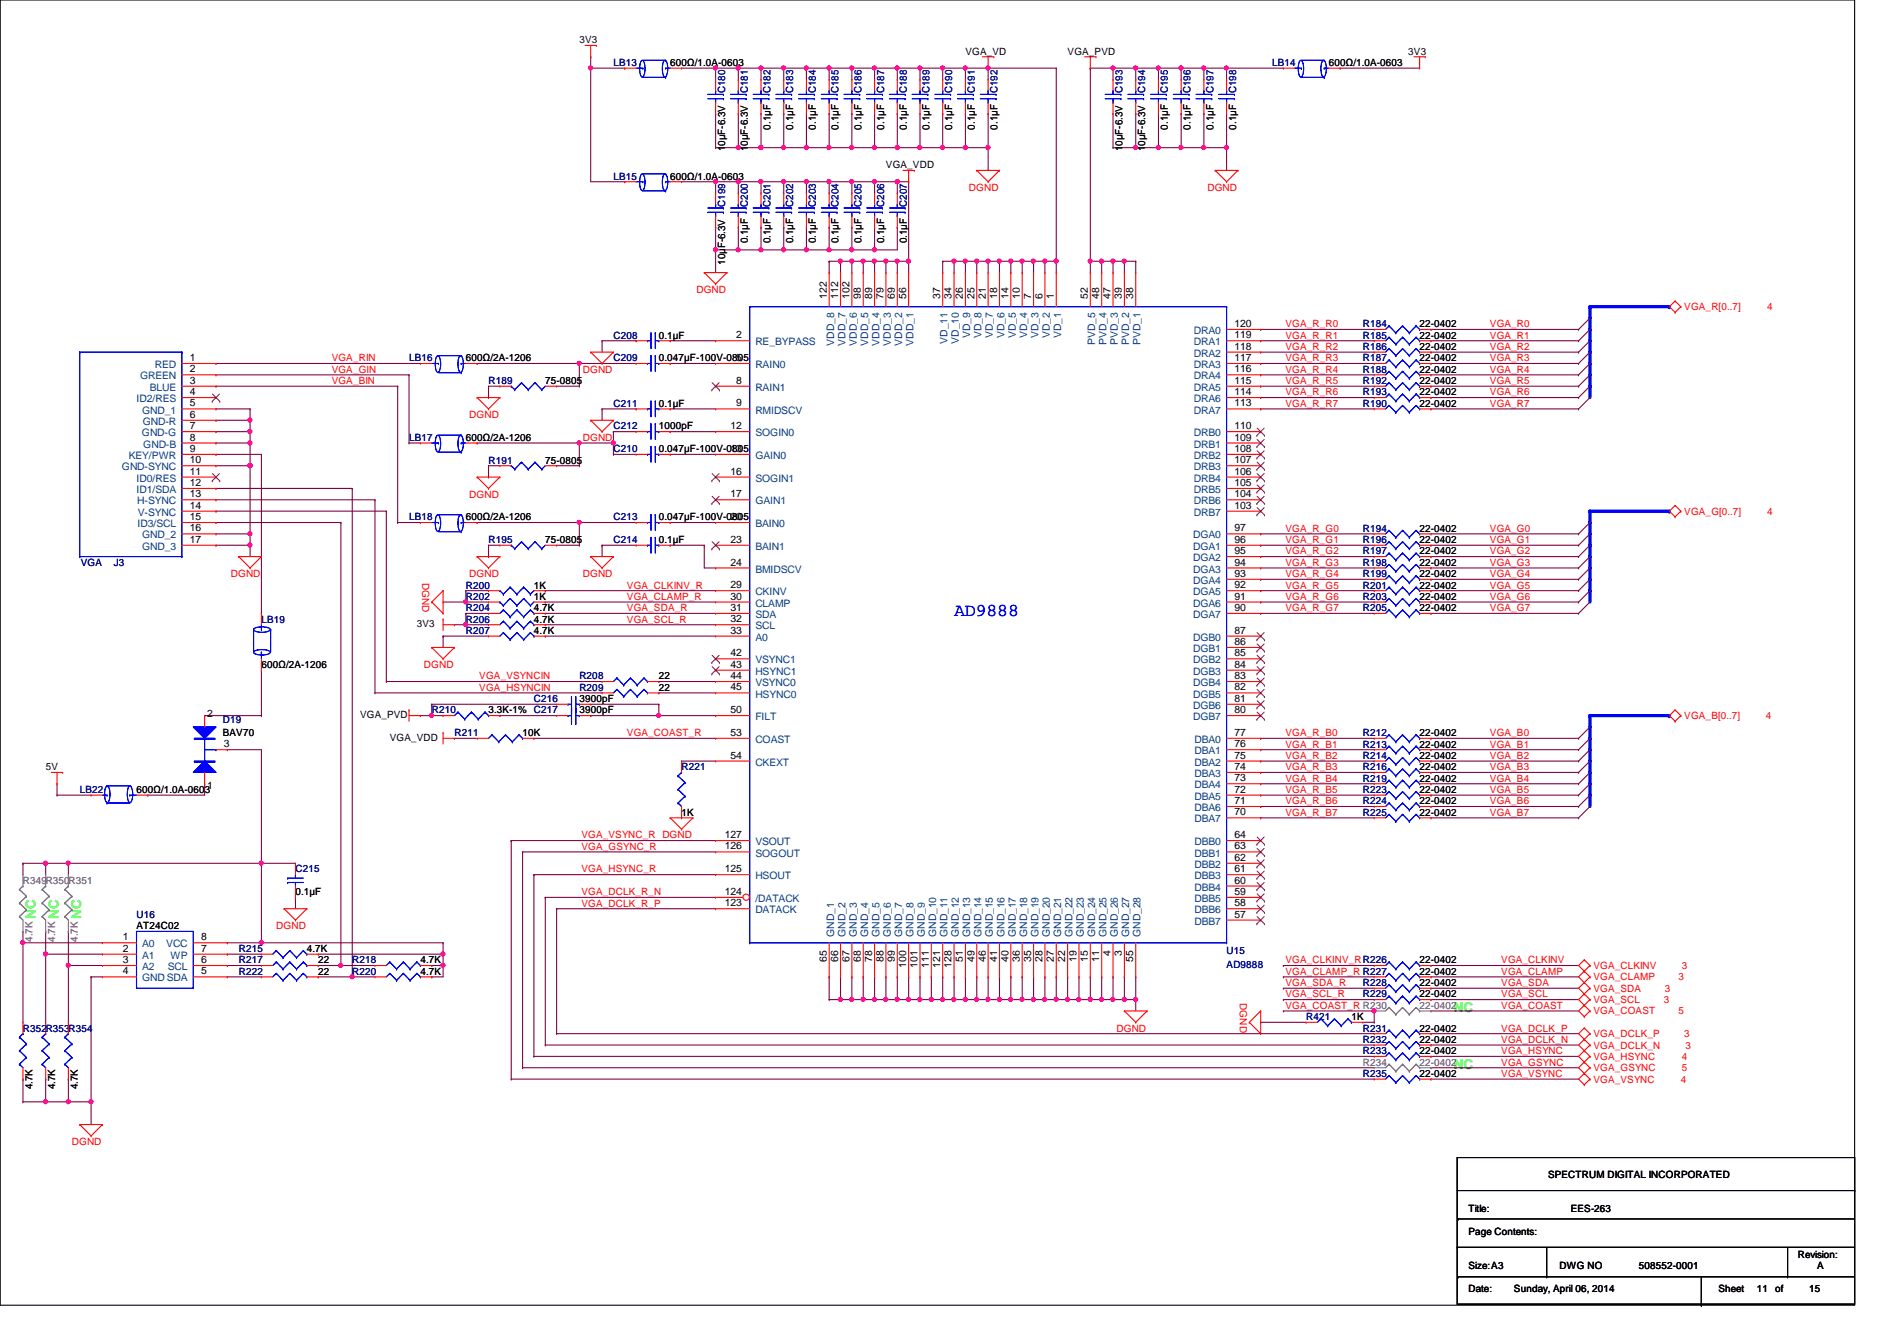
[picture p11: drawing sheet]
<svg xmlns="http://www.w3.org/2000/svg" width="297mm" height="210mm" viewBox="0 0 297 210" stroke-linecap="round" stroke-linejoin="round" font-family="sans-serif">
<defs><g id="words">
<text font-size="2.8" fill="#00f" x="149.4" y="96.5">AD9888</text>
<g font-size="2.1" fill="#0f0">
<text x="5.6" y="143.8" transform="rotate(-90 5.6 143.8)">NC</text>
<text x="9.1" y="143.8" transform="rotate(-90 9.1 143.8)">NC</text>
<text x="12.7" y="143.8" transform="rotate(-90 12.7 143.8)">NC</text>
<text x="227.6" y="158.5">NC</text>
<text x="227.6" y="167.3">NC</text>
</g>
<g font-size="1.6">
<text x="90.7" y="6.8">3V3</text>
<text x="104.9" y="10.3">600Ω/1.0A-0603</text>
<text x="151.2" y="8.6">VGA_VD</text>
<text x="167.2" y="8.6">VGA_PVD</text>
<text x="208.1" y="10.3">600Ω/1.0A-0603</text>
<text x="220.5" y="8.6">3V3</text>
<text x="113.5" y="23.7" transform="rotate(-90 113.5 23.7)">10µF-6.3V</text>
<text x="117.1" y="23.7" transform="rotate(-90 117.1 23.7)">10µF-6.3V</text>
<text x="120.6" y="20.3" transform="rotate(-90 120.6 20.3)">0.1µF</text>
<text x="124.2" y="20.3" transform="rotate(-90 124.2 20.3)">0.1µF</text>
<text x="127.8" y="20.3" transform="rotate(-90 127.8 20.3)">0.1µF</text>
<text x="131.3" y="20.3" transform="rotate(-90 131.3 20.3)">0.1µF</text>
<text x="134.9" y="20.3" transform="rotate(-90 134.9 20.3)">0.1µF</text>
<text x="138.4" y="20.3" transform="rotate(-90 138.4 20.3)">0.1µF</text>
<text x="142" y="20.3" transform="rotate(-90 142 20.3)">0.1µF</text>
<text x="145.5" y="20.3" transform="rotate(-90 145.5 20.3)">0.1µF</text>
<text x="149.1" y="20.3" transform="rotate(-90 149.1 20.3)">0.1µF</text>
<text x="152.7" y="20.3" transform="rotate(-90 152.7 20.3)">0.1µF</text>
<text x="156.2" y="20.3" transform="rotate(-90 156.2 20.3)">0.1µF</text>
<text x="175.8" y="23.7" transform="rotate(-90 175.8 23.7)">10µF-6.3V</text>
<text x="179.3" y="23.7" transform="rotate(-90 179.3 23.7)">10µF-6.3V</text>
<text x="182.9" y="20.3" transform="rotate(-90 182.9 20.3)">0.1µF</text>
<text x="186.4" y="20.3" transform="rotate(-90 186.4 20.3)">0.1µF</text>
<text x="190" y="20.3" transform="rotate(-90 190 20.3)">0.1µF</text>
<text x="193.5" y="20.3" transform="rotate(-90 193.5 20.3)">0.1µF</text>
<text x="104.9" y="28.1">600Ω/1.0A-0603</text>
<text x="138.7" y="26.3">VGA_VDD</text>
<text x="113.5" y="41.4" transform="rotate(-90 113.5 41.4)">10µ</text>
<text x="113.5" y="38.9" transform="rotate(-90 113.5 38.9)">F-6.3V</text>
<text x="117.1" y="38.1" transform="rotate(-90 117.1 38.1)">0.1µF</text>
<text x="120.6" y="38.1" transform="rotate(-90 120.6 38.1)">0.1µF</text>
<text x="124.2" y="38.1" transform="rotate(-90 124.2 38.1)">0.1µF</text>
<text x="127.8" y="38.1" transform="rotate(-90 127.8 38.1)">0.1µF</text>
<text x="131.3" y="38.1" transform="rotate(-90 131.3 38.1)">0.1µF</text>
<text x="134.9" y="38.1" transform="rotate(-90 134.9 38.1)">0.1µF</text>
<text x="138.4" y="38.1" transform="rotate(-90 138.4 38.1)">0.1µF</text>
<text x="142" y="38.1" transform="rotate(-90 142 38.1)">0.1µF</text>
<text x="129.5" y="46.8" transform="rotate(-90 129.5 46.8)">122</text>
<text x="131.2" y="46.8" transform="rotate(-90 131.2 46.8)">112</text>
<text x="133" y="46.8" transform="rotate(-90 133 46.8)">102</text>
<text x="134.8" y="46.8" transform="rotate(-90 134.8 46.8)">98</text>
<text x="136.6" y="46.8" transform="rotate(-90 136.6 46.8)">89</text>
<text x="138.3" y="46.8" transform="rotate(-90 138.3 46.8)">79</text>
<text x="140.1" y="46.8" transform="rotate(-90 140.1 46.8)">69</text>
<text x="141.9" y="46.8" transform="rotate(-90 141.9 46.8)">56</text>
<text x="147.2" y="46.8" transform="rotate(-90 147.2 46.8)">37</text>
<text x="149" y="46.8" transform="rotate(-90 149 46.8)">34</text>
<text x="150.8" y="46.8" transform="rotate(-90 150.8 46.8)">26</text>
<text x="152.6" y="46.8" transform="rotate(-90 152.6 46.8)">25</text>
<text x="154.3" y="46.8" transform="rotate(-90 154.3 46.8)">21</text>
<text x="156.1" y="46.8" transform="rotate(-90 156.1 46.8)">18</text>
<text x="157.9" y="46.8" transform="rotate(-90 157.9 46.8)">14</text>
<text x="159.7" y="46.8" transform="rotate(-90 159.7 46.8)">10</text>
<text x="161.5" y="46.8" transform="rotate(-90 161.5 46.8)">7</text>
<text x="163.2" y="46.8" transform="rotate(-90 163.2 46.8)">6</text>
<text x="165" y="46.8" transform="rotate(-90 165 46.8)">1</text>
<text x="170.3" y="46.8" transform="rotate(-90 170.3 46.8)">52</text>
<text x="172.1" y="46.8" transform="rotate(-90 172.1 46.8)">48</text>
<text x="173.9" y="46.8" transform="rotate(-90 173.9 46.8)">47</text>
<text x="175.7" y="46.8" transform="rotate(-90 175.7 46.8)">39</text>
<text x="177.5" y="46.8" transform="rotate(-90 177.5 46.8)">38</text>
<text x="103.2" y="53">0.1µF</text>
<text x="115.3" y="53">2</text>
<text x="193.3" y="51.2">120</text>
<text x="193.3" y="53">119</text>
<text x="222.3" y="51.2">22-0402</text>
<text x="222.3" y="53">22-0402</text>
<text x="29.7" y="56.5">1</text>
<text x="29.7" y="58.3">2</text>
<text x="72.9" y="56.6">600Ω/2A-1206</text>
<text x="103.2" y="56.6">0.047µF-100V-0805</text>
<text x="115.3" y="56.5">5</text>
<text x="193.3" y="54.7">118</text>
<text x="193.3" y="56.5">117</text>
<text x="193.3" y="58.3">116</text>
<text x="222.3" y="58.3">22-0402</text>
<text x="222.3" y="54.8">22-0402</text>
<text x="222.3" y="56.6">22-0402</text>
<text x="29.7" y="60.1">3</text>
<text x="29.7" y="61.8">4</text>
<text x="29.7" y="63.6">5</text>
<text x="29.7" y="65.4">6</text>
<text x="85.4" y="60.1">75-0805</text>
<text x="103.2" y="63.7">0.1µF</text>
<text x="115.3" y="60.1">8</text>
<text x="115.3" y="63.6">9</text>
<text x="193.3" y="60.1">115</text>
<text x="193.3" y="61.8">114</text>
<text x="193.3" y="63.6">113</text>
<text x="222.3" y="63.7">22-0402</text>
<text x="222.3" y="60.1">22-0402</text>
<text x="222.3" y="61.9">22-0402</text>
<text x="29.7" y="67.2">7</text>
<text x="29.7" y="69">8</text>
<text x="29.7" y="70.7">9</text>
<text x="72.9" y="69">600Ω/2A-1206</text>
<text x="103.2" y="70.8">0.047µF-100V-0805</text>
<text x="103.2" y="67.2">1000pF</text>
<text x="114.4" y="70.7">13</text>
<text x="114.4" y="67.2">12</text>
<text x="193.3" y="67.2">110</text>
<text x="193.3" y="69">109</text>
<text x="193.3" y="70.7">108</text>
<text x="29.7" y="72.5">10</text>
<text x="29.7" y="74.3">11</text>
<text x="29.7" y="76.1">12</text>
<text x="29.7" y="77.9">13</text>
<text x="85.4" y="72.6">75-0805</text>
<text x="114.4" y="77.9">17</text>
<text x="114.4" y="74.3">16</text>
<text x="193.3" y="72.5">107</text>
<text x="193.3" y="74.3">106</text>
<text x="193.3" y="76.1">105</text>
<text x="193.3" y="77.9">104</text>
<text x="29.7" y="79.6">14</text>
<text x="29.7" y="81.4">15</text>
<text x="29.7" y="83.2">16</text>
<text x="72.9" y="81.4">600Ω/2A-1206</text>
<text x="103.2" y="81.4">0.047µF-100V-0805</text>
<text x="114.4" y="81.4">20</text>
<text x="193.3" y="83.2">97</text>
<text x="193.3" y="79.6">103</text>
<text x="222.3" y="83.2">22-0402</text>
<text x="29.7" y="85">17</text>
<text x="85.4" y="85">75-0805</text>
<text x="103.2" y="85">0.1µF</text>
<text x="114.4" y="85">23</text>
<text x="114.4" y="88.5">24</text>
<text x="193.3" y="85">96</text>
<text x="193.3" y="86.7">95</text>
<text x="193.3" y="88.5">94</text>
<text x="222.3" y="85">22-0402</text>
<text x="222.3" y="86.8">22-0402</text>
<text x="222.3" y="88.6">22-0402</text>
<text x="83.6" y="95.7">4.7K</text>
<text x="83.6" y="93.9">1K</text>
<text x="83.6" y="92.1">1K</text>
<text x="114.4" y="92.1">29</text>
<text x="114.4" y="93.9">30</text>
<text x="114.4" y="95.6">31</text>
<text x="193.3" y="90.3">93</text>
<text x="193.3" y="92.1">92</text>
<text x="193.3" y="93.9">91</text>
<text x="193.3" y="95.6">90</text>
<text x="222.3" y="93.9">22-0402</text>
<text x="222.3" y="95.7">22-0402</text>
<text x="222.3" y="90.3">22-0402</text>
<text x="222.3" y="92.1">22-0402</text>
<text x="65.3" y="98.2">3V3</text>
<text x="83.6" y="97.5">4.7K</text>
<text x="83.6" y="99.2">4.7K</text>
<text x="114.4" y="99.2">33</text>
<text x="114.4" y="97.4">32</text>
<text x="193.3" y="99.2">87</text>
<text x="193.3" y="101">86</text>
<text x="40.9" y="104.6">600Ω/2A-1206</text>
<text x="103.2" y="106.3">22</text>
<text x="114.4" y="104.5">43</text>
<text x="114.4" y="106.3">44</text>
<text x="114.4" y="102.7">42</text>
<text x="193.3" y="102.7">85</text>
<text x="193.3" y="104.5">84</text>
<text x="193.3" y="106.3">83</text>
<text x="32.4" y="112.2">2</text>
<text x="56.4" y="112.4">VGA_PVD</text>
<text x="76.5" y="111.7">3.3K-1% C217</text>
<text x="90.7" y="109.9">3900pF</text>
<text x="90.7" y="111.7">3900pF</text>
<text x="103.2" y="108.1">22</text>
<text x="114.4" y="111.6">50</text>
<text x="114.4" y="108.1">45</text>
<text x="193.3" y="108.1">82</text>
<text x="193.3" y="109.9">81</text>
<text x="193.3" y="111.6">80</text>
<text x="34.9" y="115.2">BAV70</text>
<text x="35" y="117">3</text>
<text x="61" y="116">VGA_VDD</text>
<text x="81.8" y="115.2">10K</text>
<text x="114.4" y="118.7">54</text>
<text x="114.4" y="115.2">53</text>
<text x="193.3" y="115.2">77</text>
<text x="193.3" y="117">76</text>
<text x="193.3" y="118.7">75</text>
<text x="222.3" y="115.2">22-0402</text>
<text x="222.3" y="117">22-0402</text>
<text x="222.3" y="118.8">22-0402</text>
<text x="7.2" y="120.6">5V</text>
<text x="21.4" y="124.1">600Ω/1.0A-0603</text>
<text x="32.4" y="123.6">1</text>
<text x="193.3" y="120.5">74</text>
<text x="193.3" y="122.3">73</text>
<text x="193.3" y="124.1">72</text>
<text x="193.3" y="125.9">71</text>
<text x="222.3" y="124.1">22-0402</text>
<text x="222.3" y="125.9">22-0402</text>
<text x="222.3" y="120.6">22-0402</text>
<text x="222.3" y="122.3">22-0402</text>
<text x="106.7" y="127.7">1K</text>
<text x="113.5" y="131.2">127</text>
<text x="193.3" y="127.6">70</text>
<text x="193.3" y="131.2">64</text>
<text x="222.3" y="127.7">22-0402</text>
<text x="113.5" y="136.5">125</text>
<text x="113.5" y="133">126</text>
<text x="193.3" y="133">63</text>
<text x="193.3" y="134.7">62</text>
<text x="193.3" y="136.5">61</text>
<text x="46.3" y="140.1">0.1µF</text>
<text x="113.5" y="140.1">124</text>
<text x="113.5" y="141.9">123</text>
<text x="193.3" y="138.3">60</text>
<text x="193.3" y="140.1">59</text>
<text x="193.3" y="141.9">58</text>
<text x="193.3" y="143.6">57</text>
<text x="19.3" y="147.2">1</text>
<text x="19.3" y="149">2</text>
<text x="21.4" y="145.5">AT24C02</text>
<text x="31.5" y="149">7</text>
<text x="31.5" y="147.2">8</text>
<text x="48" y="149">4.7K</text>
<text x="173.9" y="149.7" transform="rotate(-90 173.9 149.7)">4</text>
<text x="175.7" y="149.7" transform="rotate(-90 175.7 149.7)">3</text>
<text x="19.3" y="150.7">3</text>
<text x="19.3" y="152.5">4</text>
<text x="31.5" y="152.5">5</text>
<text x="31.5" y="150.7">6</text>
<text x="49.8" y="152.6">22</text>
<text x="49.8" y="150.8">22</text>
<text x="65.8" y="152.6">4.7K</text>
<text x="65.8" y="150.8">4.7K</text>
<text x="129.5" y="150.6" transform="rotate(-90 129.5 150.6)">65</text>
<text x="131.2" y="150.6" transform="rotate(-90 131.2 150.6)">66</text>
<text x="133" y="150.6" transform="rotate(-90 133 150.6)">67</text>
<text x="134.8" y="150.6" transform="rotate(-90 134.8 150.6)">68</text>
<text x="136.6" y="150.6" transform="rotate(-90 136.6 150.6)">78</text>
<text x="138.3" y="150.6" transform="rotate(-90 138.3 150.6)">88</text>
<text x="140.1" y="150.6" transform="rotate(-90 140.1 150.6)">99</text>
<text x="141.9" y="151.5" transform="rotate(-90 141.9 151.5)">100</text>
<text x="143.7" y="151.5" transform="rotate(-90 143.7 151.5)">101</text>
<text x="145.5" y="151.5" transform="rotate(-90 145.5 151.5)">111</text>
<text x="147.2" y="151.5" transform="rotate(-90 147.2 151.5)">121</text>
<text x="149" y="151.5" transform="rotate(-90 149 151.5)">128</text>
<text x="150.8" y="150.6" transform="rotate(-90 150.8 150.6)">51</text>
<text x="152.6" y="150.6" transform="rotate(-90 152.6 150.6)">49</text>
<text x="154.3" y="150.6" transform="rotate(-90 154.3 150.6)">46</text>
<text x="156.1" y="150.6" transform="rotate(-90 156.1 150.6)">41</text>
<text x="157.9" y="150.6" transform="rotate(-90 157.9 150.6)">40</text>
<text x="159.7" y="150.6" transform="rotate(-90 159.7 150.6)">36</text>
<text x="161.5" y="150.6" transform="rotate(-90 161.5 150.6)">35</text>
<text x="163.2" y="150.6" transform="rotate(-90 163.2 150.6)">28</text>
<text x="165" y="150.6" transform="rotate(-90 165 150.6)">27</text>
<text x="166.8" y="150.6" transform="rotate(-90 166.8 150.6)">22</text>
<text x="168.6" y="150.6" transform="rotate(-90 168.6 150.6)">19</text>
<text x="170.3" y="150.6" transform="rotate(-90 170.3 150.6)">15</text>
<text x="172.1" y="150.6" transform="rotate(-90 172.1 150.6)">11</text>
<text x="177.5" y="150.6" transform="rotate(-90 177.5 150.6)">55</text>
<text x="222.3" y="152.6">22-0402</text>
<text x="222.3" y="150.8">22-0402</text>
<text x="222.3" y="154.3">22-0402</text>
<text x="211.6" y="159.7">1K</text>
<text x="222.3" y="161.5">22-0402</text>
<text x="222.3" y="156.1">22-0402</text>
<text x="222.3" y="163.2">22-0402</text>
<text x="222.3" y="165">22-0402</text>
<text x="5.1" y="170.5" transform="rotate(-90 5.1 170.5)">4.7K</text>
<text x="8.6" y="170.5" transform="rotate(-90 8.6 170.5)">4.7K</text>
<text x="12.2" y="170.5" transform="rotate(-90 12.2 170.5)">4.7K</text>
<text x="222.3" y="168.6">22-0402</text>
<text x="242.4" y="184.4">SPECTRUM DIGITAL INCORPORATED</text>
<text x="230" y="189.7">Title:</text>
<text x="246" y="189.7">EES-263</text>
<text x="230" y="193.3">Page Contents:</text>
<text x="281.5" y="196.8">Revision:</text>
<text x="230" y="198.6">Size:A3</text>
<text x="230" y="202.2">Date:</text>
<text x="237.1" y="202.2">Sunday, April 06, 2014</text>
<text x="244.2" y="198.6">DWG NO</text>
<text x="256.6" y="198.6">508552-0001</text>
<text x="269.1" y="202.2">Sheet</text>
<text x="275.1" y="202.2">11</text>
<text x="278" y="202.2">of</text>
<text x="283.3" y="202.2">15</text>
<text x="284.5" y="198.6">A</text>
</g>
<g font-size="1.6" fill="#000080">
<text x="96.1" y="10.3">LB13</text>
<text x="199.2" y="10.3">LB14</text>
<text x="113.5" y="14.6" transform="rotate(-90 113.5 14.6)">C180</text>
<text x="117.1" y="14.6" transform="rotate(-90 117.1 14.6)">C181</text>
<text x="120.6" y="14.6" transform="rotate(-90 120.6 14.6)">C182</text>
<text x="124.2" y="14.6" transform="rotate(-90 124.2 14.6)">C183</text>
<text x="127.8" y="14.6" transform="rotate(-90 127.8 14.6)">C184</text>
<text x="131.3" y="14.6" transform="rotate(-90 131.3 14.6)">C185</text>
<text x="134.9" y="14.6" transform="rotate(-90 134.9 14.6)">C186</text>
<text x="138.4" y="14.6" transform="rotate(-90 138.4 14.6)">C187</text>
<text x="142" y="14.6" transform="rotate(-90 142 14.6)">C188</text>
<text x="145.5" y="14.6" transform="rotate(-90 145.5 14.6)">C189</text>
<text x="149.1" y="14.6" transform="rotate(-90 149.1 14.6)">C190</text>
<text x="152.7" y="14.6" transform="rotate(-90 152.7 14.6)">C191</text>
<text x="156.2" y="14.6" transform="rotate(-90 156.2 14.6)">C192</text>
<text x="175.8" y="14.6" transform="rotate(-90 175.8 14.6)">C193</text>
<text x="179.3" y="14.6" transform="rotate(-90 179.3 14.6)">C194</text>
<text x="182.9" y="14.6" transform="rotate(-90 182.9 14.6)">C195</text>
<text x="186.4" y="14.6" transform="rotate(-90 186.4 14.6)">C196</text>
<text x="190" y="14.6" transform="rotate(-90 190 14.6)">C197</text>
<text x="193.5" y="14.6" transform="rotate(-90 193.5 14.6)">C198</text>
<text x="96.1" y="28.1">LB15</text>
<text x="113.5" y="32.3" transform="rotate(-90 113.5 32.3)">C199</text>
<text x="117.1" y="32.3" transform="rotate(-90 117.1 32.3)">C200</text>
<text x="120.6" y="32.3" transform="rotate(-90 120.6 32.3)">C201</text>
<text x="124.2" y="32.3" transform="rotate(-90 124.2 32.3)">C202</text>
<text x="127.8" y="32.3" transform="rotate(-90 127.8 32.3)">C203</text>
<text x="131.3" y="32.3" transform="rotate(-90 131.3 32.3)">C204</text>
<text x="134.9" y="32.3" transform="rotate(-90 134.9 32.3)">C205</text>
<text x="138.4" y="32.3" transform="rotate(-90 138.4 32.3)">C206</text>
<text x="142" y="32.3" transform="rotate(-90 142 32.3)">C207</text>
<text x="96.1" y="53">C208</text>
<text x="213.4" y="51.2">R184</text>
<text x="213.4" y="53">R185</text>
<text x="64" y="56.6">LB16</text>
<text x="96.1" y="56.6">C209</text>
<text x="213.4" y="58.3">R188</text>
<text x="213.4" y="54.8">R186</text>
<text x="213.4" y="56.6">R187</text>
<text x="76.5" y="60.1">R189</text>
<text x="96.1" y="63.7">C211</text>
<text x="213.4" y="63.7">R190</text>
<text x="213.4" y="60.1">R192</text>
<text x="213.4" y="61.9">R193</text>
<text x="64" y="69">LB17</text>
<text x="96.1" y="70.8">C210</text>
<text x="96.1" y="67.2">C212</text>
<text x="76.5" y="72.6">R191</text>
<text x="64" y="81.4">LB18</text>
<text x="96.1" y="81.4">C213</text>
<text x="213.4" y="83.2">R194</text>
<text x="12.7" y="88.6">VGA</text>
<text x="17.8" y="88.6">J3</text>
<text x="76.5" y="85">R195</text>
<text x="96.1" y="85">C214</text>
<text x="213.4" y="85">R196</text>
<text x="213.4" y="86.8">R197</text>
<text x="213.4" y="88.6">R198</text>
<text x="72.9" y="95.7">R204</text>
<text x="72.9" y="93.9">R202</text>
<text x="72.9" y="92.1">R200</text>
<text x="213.4" y="93.9">R203</text>
<text x="213.4" y="95.7">R205</text>
<text x="213.4" y="90.3">R199</text>
<text x="213.4" y="92.1">R201</text>
<text x="40.9" y="97.5">LB19</text>
<text x="72.9" y="97.5">R206</text>
<text x="72.9" y="99.2">R207</text>
<text x="90.7" y="106.3">R208</text>
<text x="34.9" y="113.1">D19</text>
<text x="67.6" y="111.7">R210</text>
<text x="83.6" y="109.9">C216</text>
<text x="90.7" y="108.1">R209</text>
<text x="71.2" y="115.2">R211</text>
<text x="213.4" y="115.2">R212</text>
<text x="213.4" y="117">R213</text>
<text x="213.4" y="118.8">R214</text>
<text x="12.5" y="124.1">LB22</text>
<text x="106.7" y="120.6">R221</text>
<text x="213.4" y="124.1">R223</text>
<text x="213.4" y="125.9">R224</text>
<text x="213.4" y="120.6">R216</text>
<text x="213.4" y="122.3">R219</text>
<text x="213.4" y="127.7">R225</text>
<text x="46.3" y="136.6">C215</text>
<text x="21.4" y="143.7">U16</text>
<text x="37.4" y="149">R215</text>
<text x="192.1" y="149.4">U15</text>
<text x="37.4" y="152.6">R222</text>
<text x="37.4" y="150.8">R217</text>
<text x="55.2" y="152.6">R220</text>
<text x="55.2" y="150.8">R218</text>
<text x="192.1" y="151.5">AD9888</text>
<text x="213.4" y="154.3">R228</text>
<text x="3.6" y="161.5">R352R353R354</text>
<text x="204.5" y="159.7">R421</text>
<text x="213.4" y="161.5">R231</text>
<text x="213.4" y="156.1">R229</text>
<text x="213.4" y="163.2">R232</text>
<text x="213.4" y="165">R233</text>
<text x="213.4" y="168.6">R235</text>
</g>
<g font-size="1.6" fill="#f00">
<text x="151.7" y="29.9">DGND</text>
<text x="189.1" y="29.9">DGND</text>
<text x="109" y="45.9">DGND</text>
<text x="201.3" y="51.2">VGA_R_R0</text>
<text x="201.3" y="53">VGA_R_R1</text>
<text x="233.3" y="51.2">VGA_R0</text>
<text x="233.3" y="53">VGA_R1</text>
<text x="263.7" y="48.6">VGA_R[0..7]</text>
<text x="276.7" y="48.6">4</text>
<text x="51.9" y="56.6">VGA_RIN</text>
<text x="51.9" y="58.3">VGA_GIN</text>
<text x="91.3" y="58.3">DGND</text>
<text x="201.3" y="56.6">VGA_R_R3</text>
<text x="201.3" y="54.8">VGA_R_R2</text>
<text x="201.3" y="58.3">VGA_R_R4</text>
<text x="233.3" y="56.6">VGA_R3</text>
<text x="233.3" y="54.8">VGA_R2</text>
<text x="233.3" y="58.3">VGA_R4</text>
<text x="51.9" y="60.1">VGA_BIN</text>
<text x="73.5" y="65.4">DGND</text>
<text x="201.3" y="60.1">VGA_R_R5</text>
<text x="201.3" y="63.7">VGA_R_R7</text>
<text x="201.3" y="61.9">VGA_R_R6</text>
<text x="233.3" y="60.1">VGA_R5</text>
<text x="233.3" y="61.9">VGA_R6</text>
<text x="233.3" y="63.7">VGA_R7</text>
<text x="91.3" y="69">DGND</text>
<text x="73.5" y="77.9">DGND</text>
<text x="201.3" y="83.2">VGA_R_G0</text>
<text x="233.3" y="83.2">VGA_G0</text>
<text x="263.7" y="80.6">VGA_G[0..7]</text>
<text x="276.7" y="80.6">4</text>
<text x="201.3" y="85">VGA_R_G1</text>
<text x="201.3" y="88.6">VGA_R_G3</text>
<text x="201.3" y="86.8">VGA_R_G2</text>
<text x="233.3" y="85">VGA_G1</text>
<text x="233.3" y="86.8">VGA_G2</text>
<text x="233.3" y="88.6">VGA_G3</text>
<text x="36.1" y="90.3">DGND</text>
<text x="66.1" y="91.2" transform="rotate(90 66.1 91.2)">DGND</text>
<text x="73.5" y="90.3">DGND</text>
<text x="91.3" y="90.3">DGND</text>
<text x="98.2" y="92.1">VGA_CLKINV_R</text>
<text x="98.2" y="93.9">VGA_CLAMP_R</text>
<text x="98.2" y="95.7">VGA_SDA_R</text>
<text x="201.3" y="90.3">VGA_R_G4</text>
<text x="201.3" y="92.1">VGA_R_G5</text>
<text x="201.3" y="95.7">VGA_R_G7</text>
<text x="201.3" y="93.9">VGA_R_G6</text>
<text x="233.3" y="90.3">VGA_G4</text>
<text x="233.3" y="92.1">VGA_G5</text>
<text x="233.3" y="95.7">VGA_G7</text>
<text x="233.3" y="93.9">VGA_G6</text>
<text x="98.2" y="97.5">VGA_SCL_R</text>
<text x="66.4" y="104.6">DGND</text>
<text x="75.1" y="106.3">VGA_VSYNCIN</text>
<text x="75.1" y="108.1">VGA_HSYNCIN</text>
<text x="263.7" y="112.6">VGA_B[0..7]</text>
<text x="276.5" y="112.6">4</text>
<text x="98.2" y="115.2">VGA_COAST_R</text>
<text x="201.3" y="117">VGA_R_B1</text>
<text x="201.3" y="115.2">VGA_R_B0</text>
<text x="201.3" y="118.8">VGA_R_B2</text>
<text x="233.3" y="117">VGA_B1</text>
<text x="233.3" y="115.2">VGA_B0</text>
<text x="233.3" y="118.8">VGA_B2</text>
<text x="201.3" y="120.6">VGA_R_B3</text>
<text x="201.3" y="122.3">VGA_R_B4</text>
<text x="201.3" y="124.1">VGA_R_B5</text>
<text x="201.3" y="125.9">VGA_R_B6</text>
<text x="233.3" y="120.6">VGA_B3</text>
<text x="233.3" y="122.3">VGA_B4</text>
<text x="233.3" y="124.1">VGA_B5</text>
<text x="233.3" y="125.9">VGA_B6</text>
<text x="91.1" y="131.2">VGA_VSYNC_R DGND</text>
<text x="201.3" y="127.7">VGA_R_B7</text>
<text x="233.3" y="127.7">VGA_B7</text>
<text x="91.1" y="133">VGA_GSYNC_R</text>
<text x="91.1" y="136.6">VGA_HSYNC_R</text>
<text x="91.1" y="140.1">VGA_DCLK_R_N</text>
<text x="91.1" y="141.9">VGA_DCLK_R_P</text>
<text x="43.3" y="145.5">DGND</text>
<text x="201.3" y="150.8">VGA_CLKINV_RR226</text>
<text x="201.3" y="152.6">VGA_CLAMP_R R227</text>
<text x="201.3" y="154.3">VGA_SDA_R</text>
<text x="235.1" y="150.8">VGA_CLKINV</text>
<text x="235.1" y="152.6">VGA_CLAMP</text>
<text x="235.1" y="154.3">VGA_SDA</text>
<text x="249.5" y="151.7">VGA_CLKINV</text>
<text x="249.5" y="153.5">VGA_CLAMP</text>
<text x="249.5" y="155.2">VGA_SDA</text>
<text x="260.7" y="155.2">3</text>
<text x="262.8" y="153.5">3</text>
<text x="263.4" y="151.7">3</text>
<text x="174.8" y="161.5">DGND</text>
<text x="194.1" y="157" transform="rotate(90 194.1 157)">DGND</text>
<text x="201.3" y="156.1">VGA_SCL_R</text>
<text x="201.3" y="157.9">VGA_COAST_R R230</text>
<text x="235.1" y="161.5">VGA_DCLK_P</text>
<text x="235.1" y="156.1">VGA_SCL</text>
<text x="235.1" y="157.9">VGA_COAST</text>
<text x="249.5" y="157">VGA_SCL</text>
<text x="249.5" y="158.8">VGA_COAST</text>
<text x="260.5" y="157">3</text>
<text x="262.8" y="158.8">5</text>
<text x="235.1" y="165">VGA_HSYNC</text>
<text x="235.1" y="163.2">VGA_DCLK_N</text>
<text x="235.1" y="166.8">VGA_GSYNC</text>
<text x="249.5" y="162.3">VGA_DCLK_P</text>
<text x="249.5" y="164.1">VGA_DCLK_N</text>
<text x="249.5" y="165.9">VGA_HSYNC</text>
<text x="249.5" y="167.7">VGA_GSYNC</text>
<text x="263.4" y="165.9">4</text>
<text x="263.4" y="167.7">5</text>
<text x="263.7" y="162.3">3</text>
<text x="263.9" y="164.1">3</text>
<text x="235.1" y="168.6">VGA_VSYNC</text>
<text x="249.5" y="169.5">VGA_VSYNC</text>
<text x="263.2" y="169.5">4</text>
<text x="11.3" y="179.2">DGND</text>
</g>
<g font-size="1.6" fill="#004080">
<text x="148.4" y="53.8" transform="rotate(-90 148.4 53.8)">VD_11</text>
<text x="150.2" y="53.8" transform="rotate(-90 150.2 53.8)">VD_10</text>
<text x="151.9" y="53" transform="rotate(-90 151.9 53)">VD_9</text>
<text x="153.7" y="53" transform="rotate(-90 153.7 53)">VD_8</text>
<text x="155.5" y="53" transform="rotate(-90 155.5 53)">VD_7</text>
<text x="157.3" y="53" transform="rotate(-90 157.3 53)">VD_6</text>
<text x="159" y="53" transform="rotate(-90 159 53)">VD_5</text>
<text x="160.8" y="53" transform="rotate(-90 160.8 53)">VD_4</text>
<text x="162.6" y="53" transform="rotate(-90 162.6 53)">VD_3</text>
<text x="164.4" y="53" transform="rotate(-90 164.4 53)">VD_2</text>
<text x="166.2" y="53" transform="rotate(-90 166.2 53)">VD_1</text>
<text x="186.9" y="52.3">DRA0</text>
<text x="21.9" y="59.4">GREEN</text>
<text x="24.3" y="57.6">RED</text>
<text x="118.3" y="57.6">RAIN0</text>
<text x="118.3" y="54.1">RE_BYPASS</text>
<text x="130.6" y="54.1" transform="rotate(-90 130.6 54.1)">VDD_8</text>
<text x="132.4" y="54.1" transform="rotate(-90 132.4 54.1)">VDD_7</text>
<text x="134.2" y="54.1" transform="rotate(-90 134.2 54.1)">VDD_6</text>
<text x="135.9" y="54.1" transform="rotate(-90 135.9 54.1)">VDD_5</text>
<text x="137.7" y="54.1" transform="rotate(-90 137.7 54.1)">VDD_4</text>
<text x="139.5" y="54.1" transform="rotate(-90 139.5 54.1)">VDD_3</text>
<text x="141.3" y="54.1" transform="rotate(-90 141.3 54.1)">VDD_2</text>
<text x="143" y="54.1" transform="rotate(-90 143 54.1)">VDD_1</text>
<text x="171.5" y="54.1" transform="rotate(-90 171.5 54.1)">PVD_5</text>
<text x="173.3" y="54.1" transform="rotate(-90 173.3 54.1)">PVD_4</text>
<text x="175" y="54.1" transform="rotate(-90 175 54.1)">PVD_3</text>
<text x="176.8" y="54.1" transform="rotate(-90 176.8 54.1)">PVD_2</text>
<text x="178.6" y="54.1" transform="rotate(-90 178.6 54.1)">PVD_1</text>
<text x="186.9" y="54.1">DRA1</text>
<text x="186.9" y="55.8">DRA2</text>
<text x="186.9" y="57.6">DRA3</text>
<text x="186.9" y="59.4">DRA4</text>
<text x="21.4" y="62.9">ID2/RES</text>
<text x="22.3" y="64.7">GND_1</text>
<text x="23.4" y="61.2">BLUE</text>
<text x="118.3" y="61.2">RAIN1</text>
<text x="118.3" y="64.7">RMIDSCV</text>
<text x="186.9" y="61.2">DRA5</text>
<text x="186.9" y="62.9">DRA6</text>
<text x="186.9" y="64.7">DRA7</text>
<text x="20.1" y="71.8">KEY/PWR</text>
<text x="22.2" y="68.3">GND-G</text>
<text x="22.3" y="66.5">GND-R</text>
<text x="22.4" y="70.1">GND-B</text>
<text x="118.3" y="71.8">GAIN0</text>
<text x="118.3" y="68.3">SOGIN0</text>
<text x="186.9" y="68.3">DRB0</text>
<text x="186.9" y="70.1">DRB1</text>
<text x="186.9" y="71.8">DRB2</text>
<text x="19.1" y="73.6">GND-SYNC</text>
<text x="21.4" y="75.4">ID0/RES</text>
<text x="21.4" y="77.2">ID1/SDA</text>
<text x="118.3" y="75.4">SOGIN1</text>
<text x="186.9" y="73.6">DRB3</text>
<text x="186.9" y="75.4">DRB4</text>
<text x="186.9" y="77.2">DRB5</text>
<text x="21.5" y="79">H-SYNC</text>
<text x="21.5" y="82.5">ID3/SCL</text>
<text x="21.6" y="80.7">V-SYNC</text>
<text x="118.3" y="82.5">BAIN0</text>
<text x="118.3" y="79">GAIN1</text>
<text x="186.9" y="79">DRB6</text>
<text x="186.9" y="80.7">DRB7</text>
<text x="22.3" y="84.3">GND_2</text>
<text x="22.3" y="86.1">GND_3</text>
<text x="118.3" y="86.1">BAIN1</text>
<text x="118.3" y="89.6">BMIDSCV</text>
<text x="186.8" y="84.3">DGA0</text>
<text x="186.8" y="86.1">DGA1</text>
<text x="186.8" y="87.8">DGA2</text>
<text x="186.8" y="89.6">DGA3</text>
<text x="118.3" y="93.2">CKINV</text>
<text x="118.3" y="95">CLAMP</text>
<text x="186.8" y="91.4">DGA4</text>
<text x="186.8" y="93.2">DGA5</text>
<text x="186.8" y="95">DGA6</text>
<text x="118.3" y="100.3">A0</text>
<text x="118.3" y="98.5">SCL</text>
<text x="118.3" y="96.7">SDA</text>
<text x="186.8" y="96.7">DGA7</text>
<text x="186.8" y="100.3">DGB0</text>
<text x="118.3" y="105.6">HSYNC1</text>
<text x="118.3" y="107.4">VSYNC0</text>
<text x="118.3" y="103.8">VSYNC1</text>
<text x="186.8" y="102.1">DGB1</text>
<text x="186.8" y="103.8">DGB2</text>
<text x="186.8" y="105.6">DGB3</text>
<text x="186.8" y="107.4">DGB4</text>
<text x="118.3" y="112.7">FILT</text>
<text x="118.3" y="109.2">HSYNC0</text>
<text x="186.8" y="109.2">DGB5</text>
<text x="186.8" y="111">DGB6</text>
<text x="186.8" y="112.7">DGB7</text>
<text x="118.3" y="119.8">CKEXT</text>
<text x="118.3" y="116.3">COAST</text>
<text x="187" y="116.3">DBA0</text>
<text x="187" y="118.1">DBA1</text>
<text x="187" y="119.8">DBA2</text>
<text x="187" y="121.6">DBA3</text>
<text x="187" y="123.4">DBA4</text>
<text x="187" y="125.2">DBA5</text>
<text x="187" y="127">DBA6</text>
<text x="187" y="128.7">DBA7</text>
<text x="118.3" y="137.6">HSOUT</text>
<text x="118.3" y="134.1">SOGOUT</text>
<text x="118.3" y="132.3">VSOUT</text>
<text x="187" y="132.3">DBB0</text>
<text x="187" y="134.1">DBB1</text>
<text x="187" y="135.8">DBB2</text>
<text x="187" y="137.6">DBB3</text>
<text x="118.3" y="141.2">/DATACK</text>
<text x="118.3" y="143">DATACK</text>
<text x="187" y="139.4">DBB4</text>
<text x="187" y="141.2">DBB5</text>
<text x="187" y="143">DBB6</text>
<text x="22.3" y="148.3">A0</text>
<text x="26" y="148.3">VCC</text>
<text x="130.6" y="146.7" transform="rotate(-90 130.6 146.7)">GND_1</text>
<text x="132.4" y="146.7" transform="rotate(-90 132.4 146.7)">GND_2</text>
<text x="134.2" y="146.7" transform="rotate(-90 134.2 146.7)">GND_3</text>
<text x="135.9" y="146.7" transform="rotate(-90 135.9 146.7)">GND_4</text>
<text x="137.7" y="146.7" transform="rotate(-90 137.7 146.7)">GND_5</text>
<text x="139.5" y="146.7" transform="rotate(-90 139.5 146.7)">GND_6</text>
<text x="141.3" y="146.7" transform="rotate(-90 141.3 146.7)">GND_7</text>
<text x="143" y="146.7" transform="rotate(-90 143 146.7)">GND_8</text>
<text x="144.8" y="146.7" transform="rotate(-90 144.8 146.7)">GND_9</text>
<text x="146.6" y="146.7" transform="rotate(-90 146.6 146.7)">GND_10</text>
<text x="148.4" y="146.7" transform="rotate(-90 148.4 146.7)">GND_11</text>
<text x="150.2" y="146.7" transform="rotate(-90 150.2 146.7)">GND_12</text>
<text x="151.9" y="146.7" transform="rotate(-90 151.9 146.7)">GND_13</text>
<text x="153.7" y="146.7" transform="rotate(-90 153.7 146.7)">GND_14</text>
<text x="155.5" y="146.7" transform="rotate(-90 155.5 146.7)">GND_15</text>
<text x="157.3" y="146.7" transform="rotate(-90 157.3 146.7)">GND_16</text>
<text x="159" y="146.7" transform="rotate(-90 159 146.7)">GND_17</text>
<text x="160.8" y="146.7" transform="rotate(-90 160.8 146.7)">GND_18</text>
<text x="162.6" y="146.7" transform="rotate(-90 162.6 146.7)">GND_19</text>
<text x="164.4" y="146.7" transform="rotate(-90 164.4 146.7)">GND_20</text>
<text x="166.2" y="146.7" transform="rotate(-90 166.2 146.7)">GND_21</text>
<text x="167.9" y="146.7" transform="rotate(-90 167.9 146.7)">GND_22</text>
<text x="169.7" y="146.7" transform="rotate(-90 169.7 146.7)">GND_23</text>
<text x="171.5" y="146.7" transform="rotate(-90 171.5 146.7)">GND_24</text>
<text x="173.3" y="146.7" transform="rotate(-90 173.3 146.7)">GND_25</text>
<text x="175" y="146.7" transform="rotate(-90 175 146.7)">GND_26</text>
<text x="176.8" y="146.7" transform="rotate(-90 176.8 146.7)">GND_27</text>
<text x="178.6" y="146.7" transform="rotate(-90 178.6 146.7)">GND_28</text>
<text x="187" y="144.7">DBB7</text>
<text x="22.3" y="150.1">A1</text>
<text x="22.3" y="151.8">A2</text>
<text x="22.3" y="153.6">GNDSDA</text>
<text x="26.3" y="151.8">SCL</text>
<text x="26.7" y="150.1">WP</text>
</g>
<g font-size="1.6" fill="#808080">
<text x="3.6" y="138.3">R349R350R351</text>
<text x="5.1" y="147.4" transform="rotate(-90 5.1 147.4)">4.7K</text>
<text x="8.6" y="147.4" transform="rotate(-90 8.6 147.4)">4.7K</text>
<text x="12.2" y="147.4" transform="rotate(-90 12.2 147.4)">4.7K</text>
<text x="222.3" y="157.9">22-0402</text>
<text x="213.4" y="166.8">R234</text>
<text x="222.3" y="166.8">22-0402</text>
</g>
</g></defs>
<path d="M0 0h290.4v204.3h-290.4z" fill="none" stroke="#000" stroke-width=".17"/>
<g fill="none" stroke="#800040" stroke-width=".17">
<path d="M197.4 51.6h.1M197.4 53.3h.1M197.4 56.9h.1M197.4 55.1h.1M197.4 58.7h.1M197.4 51.6h17.8M197.4 53.3h17.8M197.4 56.9h17.8M197.4 55.1h17.8M197.4 58.7h17.8M224.1 51.6h.1M224.1 53.3h.1"/>
<path d="M224.1 56.9h.1M224.1 55.1h.1M224.1 58.7h.1M224.1 51.6h23.1M224.1 53.3h23.1M224.1 56.9h23.1M224.1 55.1h23.1M224.1 58.7h23.1M197.4 60.5h.1M197.4 64h.1M197.4 62.2h.1M197.4 60.5h17.8"/>
<path d="M197.4 64h17.8M197.4 62.2h17.8M224.1 60.5h.1M224.1 62.2h.1M224.1 64h.1M224.1 60.5h23.1M224.1 64h23.1M224.1 62.2h23.1M197.4 85.3h.1M197.4 83.6h.1M197.4 88.9h.1M197.4 87.1h.1"/>
<path d="M197.4 90.7h.1M197.4 92.5h.1M197.4 96h.1M197.4 94.2h.1M197.4 85.3h17.8M197.4 83.6h17.8M197.4 88.9h17.8M197.4 87.1h17.8M197.4 90.7h17.8M197.4 92.5h17.8M197.4 96h17.8M197.4 94.2h17.8"/>
<path d="M224.1 85.3h.1M224.1 83.6h.1M224.1 87.1h.1M224.1 88.9h.1M224.1 90.7h.1M224.1 92.5h.1M224.1 96h.1M224.1 94.2h.1M224.1 85.3h23.1M224.1 83.6h23.1M224.1 88.9h23.1M224.1 87.1h23.1"/>
<path d="M224.1 90.7h23.1M224.1 92.5h23.1M224.1 96h23.1M224.1 94.2h23.1M197.4 117.3h.1M197.4 115.6h.1M197.4 119.1h.1M197.4 117.3h17.8M197.4 115.6h17.8M197.4 119.1h17.8M224.1 117.3h.1M224.1 115.6h.1"/>
<path d="M224.1 119.1h.1M224.1 117.3h23.1M224.1 115.6h23.1M224.1 119.1h23.1M80 131.6h.1M80 131.6v37.3M80 131.6h32.1M81.8 133.3h.1M81.8 133.3h30.3M81.8 133.3v33.8M83.6 136.9h.1M83.6 136.9v28.5"/>
<path d="M83.6 136.9h28.5M197.4 120.9h.1M197.4 122.7h.1M197.4 124.5h.1M197.4 128h.1M197.4 126.2h.1M197.4 120.9h17.8M197.4 122.7h17.8M197.4 124.5h17.8M197.4 128h17.8M197.4 126.2h17.8M224.1 120.9h.1"/>
<path d="M224.1 122.7h.1M224.1 124.5h.1M224.1 128h.1M224.1 126.2h.1M224.1 120.9h23.1M224.1 122.7h23.1M224.1 124.5h23.1M224.1 128h23.1M224.1 126.2h23.1M85.4 140.5h.1M85.4 140.5h26.7M85.4 140.5v23.1"/>
<path d="M87.2 142.2h.1M87.2 142.2v19.6M87.2 142.2h24.9M176.1 156.5h.1M176.1 156.5h1.7M80 168.9h.1M80 168.9h135.2M81.8 167.1h.1M81.8 167.1h133.4M83.6 165.4h.1M83.6 165.4h131.6M85.4 163.6h.1"/>
<path d="M85.4 163.6h129.8M87.2 161.8h.1M87.2 161.8h128M224.1 161.8h.1M224.1 165.4h.1M224.1 163.6h.1M224.1 167.1h.1M224.1 168.9h.1M224.1 161.8h23.1M224.1 165.4h23.1M224.1 163.6h23.1M224.1 167.1h23.1"/>
<path d="M224.1 168.9h23.1"/>
</g>
<circle cx="176" cy="156.4" r=".32" fill="#f0f"/>
<circle cx="176" cy="156.4" r=".32" fill="none" stroke="#f0f" stroke-width=".17"/>
<path d="M151.2 156.5h.1M151.2 156.5h1.7" fill="none" stroke="#800040" stroke-width=".17"/>
<circle cx="151.1" cy="156.4" r=".32" fill="#f0f"/>
<circle cx="151.1" cy="156.4" r=".32" fill="none" stroke="#f0f" stroke-width=".17"/>
<path d="M138.7 156.5h.1M138.7 156.5h1.8" fill="none" stroke="#800040" stroke-width=".17"/>
<circle cx="138.7" cy="156.4" r=".32" fill="#f0f"/>
<circle cx="138.7" cy="156.4" r=".32" fill="none" stroke="#f0f" stroke-width=".17"/>
<path d="M160.1 156.5h.1M160.1 156.5h1.7" fill="none" stroke="#800040" stroke-width=".17"/>
<circle cx="160" cy="156.4" r=".32" fill="#f0f"/>
<circle cx="160" cy="156.4" r=".32" fill="none" stroke="#f0f" stroke-width=".17"/>
<path d="M145.8 156.5h.1M145.8 156.5h1.8" fill="none" stroke="#800040" stroke-width=".17"/>
<circle cx="145.8" cy="156.4" r=".32" fill="#f0f"/>
<circle cx="145.8" cy="156.4" r=".32" fill="none" stroke="#f0f" stroke-width=".17"/>
<path d="M154.7 156.5h.1M154.7 156.5h1.8" fill="none" stroke="#800040" stroke-width=".17"/>
<circle cx="154.7" cy="156.4" r=".32" fill="#f0f"/>
<circle cx="154.7" cy="156.4" r=".32" fill="none" stroke="#f0f" stroke-width=".17"/>
<path d="M158.3 156.5h.1M158.3 156.5h1.8" fill="none" stroke="#800040" stroke-width=".17"/>
<circle cx="158.3" cy="156.4" r=".32" fill="#f0f"/>
<circle cx="158.3" cy="156.4" r=".32" fill="none" stroke="#f0f" stroke-width=".17"/>
<path d="M167.2 156.5h.1M167.2 156.5h1.7" fill="none" stroke="#800040" stroke-width=".17"/>
<circle cx="167.1" cy="156.4" r=".32" fill="#f0f"/>
<circle cx="167.1" cy="156.4" r=".32" fill="none" stroke="#f0f" stroke-width=".17"/>
<path d="M136.9 156.5h.1M136.9 156.5h1.8" fill="none" stroke="#800040" stroke-width=".17"/>
<circle cx="136.9" cy="156.4" r=".32" fill="#f0f"/>
<circle cx="136.9" cy="156.4" r=".32" fill="none" stroke="#f0f" stroke-width=".17"/>
<path d="M133.4 156.5h.1M133.4 156.5h1.8" fill="none" stroke="#800040" stroke-width=".17"/>
<circle cx="133.4" cy="156.4" r=".32" fill="#f0f"/>
<circle cx="133.4" cy="156.4" r=".32" fill="none" stroke="#f0f" stroke-width=".17"/>
<path d="M161.8 156.5h.1M161.8 156.5h1.8" fill="none" stroke="#800040" stroke-width=".17"/>
<circle cx="161.8" cy="156.4" r=".32" fill="#f0f"/>
<circle cx="161.8" cy="156.4" r=".32" fill="none" stroke="#f0f" stroke-width=".17"/>
<path d="M144.1 156.5h.1M144.1 156.5h1.7" fill="none" stroke="#800040" stroke-width=".17"/>
<circle cx="144" cy="156.4" r=".32" fill="#f0f"/>
<circle cx="144" cy="156.4" r=".32" fill="none" stroke="#f0f" stroke-width=".17"/>
<path d="M156.5 156.5h.1M156.5 156.5h1.8" fill="none" stroke="#800040" stroke-width=".17"/>
<circle cx="156.5" cy="156.4" r=".32" fill="#f0f"/>
<circle cx="156.5" cy="156.4" r=".32" fill="none" stroke="#f0f" stroke-width=".17"/>
<path d="M168.9 156.5h.1M168.9 156.5h1.8" fill="none" stroke="#800040" stroke-width=".17"/>
<circle cx="168.9" cy="156.4" r=".32" fill="#f0f"/>
<circle cx="168.9" cy="156.4" r=".32" fill="none" stroke="#f0f" stroke-width=".17"/>
<path d="M135.2 156.5h.1M135.2 156.5h1.7" fill="none" stroke="#800040" stroke-width=".17"/>
<circle cx="135.1" cy="156.4" r=".32" fill="#f0f"/>
<circle cx="135.1" cy="156.4" r=".32" fill="none" stroke="#f0f" stroke-width=".17"/>
<path d="M131.6 156.5h.1M131.6 156.5h1.8" fill="none" stroke="#800040" stroke-width=".17"/>
<circle cx="131.6" cy="156.4" r=".32" fill="#f0f"/>
<circle cx="131.6" cy="156.4" r=".32" fill="none" stroke="#f0f" stroke-width=".17"/>
<path d="M163.6 156.5h.1M163.6 156.5h1.8" fill="none" stroke="#800040" stroke-width=".17"/>
<circle cx="163.6" cy="156.4" r=".32" fill="#f0f"/>
<circle cx="163.6" cy="156.4" r=".32" fill="none" stroke="#f0f" stroke-width=".17"/>
<path d="M142.3 156.5h.1M142.3 156.5h1.8" fill="none" stroke="#800040" stroke-width=".17"/>
<circle cx="142.3" cy="156.4" r=".32" fill="#f0f"/>
<circle cx="142.3" cy="156.4" r=".32" fill="none" stroke="#f0f" stroke-width=".17"/>
<path d="M170.7 156.5h.1M170.7 156.5h1.8" fill="none" stroke="#800040" stroke-width=".17"/>
<circle cx="170.7" cy="156.4" r=".32" fill="#f0f"/>
<circle cx="170.7" cy="156.4" r=".32" fill="none" stroke="#f0f" stroke-width=".17"/>
<path d="M174.3 156.5h.1M174.3 156.5h1.8" fill="none" stroke="#800040" stroke-width=".17"/>
<circle cx="174.3" cy="156.4" r=".32" fill="#f0f"/>
<circle cx="174.3" cy="156.4" r=".32" fill="none" stroke="#f0f" stroke-width=".17"/>
<path d="M149.4 156.5h.1M149.4 156.5h1.8" fill="none" stroke="#800040" stroke-width=".17"/>
<circle cx="149.4" cy="156.4" r=".32" fill="#f0f"/>
<circle cx="149.4" cy="156.4" r=".32" fill="none" stroke="#f0f" stroke-width=".17"/>
<path d="M165.4 156.5h.1M165.4 156.5h1.8" fill="none" stroke="#800040" stroke-width=".17"/>
<circle cx="165.4" cy="156.4" r=".32" fill="#f0f"/>
<circle cx="165.4" cy="156.4" r=".32" fill="none" stroke="#f0f" stroke-width=".17"/>
<path d="M140.5 156.5h.1M140.5 156.5h1.8" fill="none" stroke="#800040" stroke-width=".17"/>
<circle cx="140.5" cy="156.4" r=".32" fill="#f0f"/>
<circle cx="140.5" cy="156.4" r=".32" fill="none" stroke="#f0f" stroke-width=".17"/>
<path d="M172.5 156.5h.1M172.5 156.5h1.8" fill="none" stroke="#800040" stroke-width=".17"/>
<circle cx="172.5" cy="156.4" r=".32" fill="#f0f"/>
<circle cx="172.5" cy="156.4" r=".32" fill="none" stroke="#f0f" stroke-width=".17"/>
<path d="M147.6 156.5h.1M147.6 156.5h1.8" fill="none" stroke="#800040" stroke-width=".17"/>
<circle cx="147.6" cy="156.4" r=".32" fill="#f0f"/>
<circle cx="147.6" cy="156.4" r=".32" fill="none" stroke="#f0f" stroke-width=".17"/>
<path d="M152.9 156.5h.1M152.9 156.5h1.8" fill="none" stroke="#800040" stroke-width=".17"/>
<circle cx="152.9" cy="156.4" r=".32" fill="#f0f"/>
<circle cx="152.9" cy="156.4" r=".32" fill="none" stroke="#f0f" stroke-width=".17"/>
<path d="M129.8 156.5h.1M129.8 156.5h1.8M176.1 152.9h.1M176.1 152.9v3.6M177.8 152.9h.1M177.8 152.9v3.6" fill="none" stroke="#800040" stroke-width=".17"/>
<circle cx="177.8" cy="156.4" r=".32" fill="#f0f"/>
<circle cx="177.8" cy="156.4" r=".32" fill="none" stroke="#f0f" stroke-width=".17"/>
<g fill="none" stroke="#800040" stroke-width=".17">
<path d="M170.7 40.9h.1M170.7 40.9h3.6M172.5 40.9h.1M129.8 152.9h.1M129.8 152.9v3.6M131.6 152.9h.1M131.6 152.9v3.6M133.4 152.9h.1M133.4 152.9v3.6M135.2 152.9h.1M135.2 152.9v3.6M136.9 152.9h.1"/>
<path d="M136.9 152.9v3.6M138.7 152.9h.1M138.7 152.9v3.6M140.5 152.9h.1M140.5 152.9v3.6M142.3 152.9h.1M142.3 152.9v3.6M144.1 152.9h.1M144.1 152.9v3.6M145.8 152.9h.1M145.8 152.9v3.6M147.6 152.9h.1"/>
<path d="M147.6 152.9v3.6M149.4 152.9h.1M149.4 152.9v3.6M151.2 152.9h.1M151.2 152.9v3.6M152.9 152.9h.1M152.9 152.9v3.6M154.7 152.9h.1M154.7 152.9v3.6M156.5 152.9h.1M156.5 152.9v3.6M158.3 152.9h.1"/>
<path d="M158.3 152.9v3.6M160.1 152.9h.1M160.1 152.9v3.6M161.8 152.9h.1M161.8 152.9v3.6M163.6 152.9h.1M163.6 152.9v3.6M165.4 152.9h.1M165.4 152.9v3.6M167.2 152.9h.1M167.2 152.9v3.6M168.9 152.9h.1"/>
<path d="M168.9 152.9v3.6M170.7 152.9h.1M170.7 152.9v3.6M172.5 152.9h.1M172.5 152.9v3.6M174.3 152.9h.1M174.3 152.9v3.6M177.8 156.5h.1M177.8 156.5v1.7"/>
</g>
<circle cx="172.5" cy="40.9" r=".32" fill="#f0f"/>
<circle cx="172.5" cy="40.9" r=".32" fill="none" stroke="#f0f" stroke-width=".17"/>
<path d="M176.1 40.9h.1M176.1 40.9h1.7" fill="none" stroke="#800040" stroke-width=".17"/>
<circle cx="176" cy="40.9" r=".32" fill="#f0f"/>
<circle cx="176" cy="40.9" r=".32" fill="none" stroke="#f0f" stroke-width=".17"/>
<path d="M170.7 40.9h.1M170.7 40.9v1.8" fill="none" stroke="#800040" stroke-width=".17"/>
<circle cx="170.7" cy="40.9" r=".32" fill="#f0f"/>
<circle cx="170.7" cy="40.9" r=".32" fill="none" stroke="#f0f" stroke-width=".17"/>
<path d="M172.5 40.9h.1M172.5 40.9v1.8M174.3 40.9h.1M174.3 40.9v1.8M174.3 40.9h1.8M176.1 40.9h.1M176.1 40.9v1.8M177.8 40.9h.1M177.8 40.9v1.8" fill="none" stroke="#800040" stroke-width=".17"/>
<circle cx="174.3" cy="40.9" r=".32" fill="#f0f"/>
<circle cx="174.3" cy="40.9" r=".32" fill="none" stroke="#f0f" stroke-width=".17"/>
<path d="M147.6 40.9h.1M147.6 40.9h3.6M149.4 40.9h.1" fill="none" stroke="#800040" stroke-width=".17"/>
<circle cx="149.4" cy="40.9" r=".32" fill="#f0f"/>
<circle cx="149.4" cy="40.9" r=".32" fill="none" stroke="#f0f" stroke-width=".17"/>
<path d="M158.3 40.9h.1M158.3 40.9h1.8" fill="none" stroke="#800040" stroke-width=".17"/>
<circle cx="158.3" cy="40.9" r=".32" fill="#f0f"/>
<circle cx="158.3" cy="40.9" r=".32" fill="none" stroke="#f0f" stroke-width=".17"/>
<path d="M163.6 40.9h.1M163.6 40.9h1.8" fill="none" stroke="#800040" stroke-width=".17"/>
<circle cx="163.6" cy="40.9" r=".32" fill="#f0f"/>
<circle cx="163.6" cy="40.9" r=".32" fill="none" stroke="#f0f" stroke-width=".17"/>
<path d="M151.2 40.9h.1M151.2 40.9h1.7" fill="none" stroke="#800040" stroke-width=".17"/>
<circle cx="151.1" cy="40.9" r=".32" fill="#f0f"/>
<circle cx="151.1" cy="40.9" r=".32" fill="none" stroke="#f0f" stroke-width=".17"/>
<path d="M152.9 40.9h.1M152.9 40.9h1.8" fill="none" stroke="#800040" stroke-width=".17"/>
<circle cx="152.9" cy="40.9" r=".32" fill="#f0f"/>
<circle cx="152.9" cy="40.9" r=".32" fill="none" stroke="#f0f" stroke-width=".17"/>
<path d="M154.7 40.9h.1M154.7 40.9h1.8" fill="none" stroke="#800040" stroke-width=".17"/>
<circle cx="154.7" cy="40.9" r=".32" fill="#f0f"/>
<circle cx="154.7" cy="40.9" r=".32" fill="none" stroke="#f0f" stroke-width=".17"/>
<path d="M156.5 40.9h.1M156.5 40.9h1.8" fill="none" stroke="#800040" stroke-width=".17"/>
<circle cx="156.5" cy="40.9" r=".32" fill="#f0f"/>
<circle cx="156.5" cy="40.9" r=".32" fill="none" stroke="#f0f" stroke-width=".17"/>
<path d="M160.1 40.9h.1M160.1 40.9h1.7" fill="none" stroke="#800040" stroke-width=".17"/>
<circle cx="160" cy="40.9" r=".32" fill="#f0f"/>
<circle cx="160" cy="40.9" r=".32" fill="none" stroke="#f0f" stroke-width=".17"/>
<g fill="none" stroke="#800040" stroke-width=".17">
<path d="M147.6 40.9h.1M147.6 40.9v1.8M149.4 40.9h.1M149.4 40.9v1.8M151.2 40.9h.1M151.2 40.9v1.8M152.9 40.9h.1M152.9 40.9v1.8M154.7 40.9h.1M154.7 40.9v1.8M156.5 40.9h.1M156.5 40.9v1.8"/>
<path d="M158.3 40.9h.1M158.3 40.9v1.8M160.1 40.9h.1M160.1 40.9v1.8M161.8 40.9h.1M161.8 40.9v1.8M161.8 40.9h1.8M163.6 40.9h.1M163.6 40.9v1.8"/>
</g>
<circle cx="161.8" cy="40.9" r=".32" fill="#f0f"/>
<circle cx="161.8" cy="40.9" r=".32" fill="none" stroke="#f0f" stroke-width=".17"/>
<path d="M165.4 40.9h.1M165.4 40.9v1.8" fill="none" stroke="#800040" stroke-width=".17"/>
<circle cx="165.4" cy="40.9" r=".32" fill="#f0f"/>
<circle cx="165.4" cy="40.9" r=".32" fill="none" stroke="#f0f" stroke-width=".17"/>
<path d="M129.8 40.9h.1M129.8 40.9h1.8M136.9 40.9h.1M136.9 40.9h1.8" fill="none" stroke="#800040" stroke-width=".17"/>
<circle cx="136.9" cy="40.9" r=".32" fill="#f0f"/>
<circle cx="136.9" cy="40.9" r=".32" fill="none" stroke="#f0f" stroke-width=".17"/>
<path d="M140.5 40.9h.1M140.5 40.9h1.8" fill="none" stroke="#800040" stroke-width=".17"/>
<circle cx="140.5" cy="40.9" r=".32" fill="#f0f"/>
<circle cx="140.5" cy="40.9" r=".32" fill="none" stroke="#f0f" stroke-width=".17"/>
<path d="M131.6 40.9h.1M131.6 40.9h1.8" fill="none" stroke="#800040" stroke-width=".17"/>
<circle cx="131.6" cy="40.9" r=".32" fill="#f0f"/>
<circle cx="131.6" cy="40.9" r=".32" fill="none" stroke="#f0f" stroke-width=".17"/>
<path d="M133.4 40.9h.1M133.4 40.9h1.8" fill="none" stroke="#800040" stroke-width=".17"/>
<circle cx="133.4" cy="40.9" r=".32" fill="#f0f"/>
<circle cx="133.4" cy="40.9" r=".32" fill="none" stroke="#f0f" stroke-width=".17"/>
<path d="M135.2 40.9h.1M135.2 40.9h1.7" fill="none" stroke="#800040" stroke-width=".17"/>
<circle cx="135.1" cy="40.9" r=".32" fill="#f0f"/>
<circle cx="135.1" cy="40.9" r=".32" fill="none" stroke="#f0f" stroke-width=".17"/>
<path d="M129.8 40.9h.1M129.8 40.9v1.8M131.6 40.9h.1M131.6 40.9v1.8M136.9 40.9h.1M136.9 40.9v1.8M138.7 40.9h.1M138.7 40.9v1.8M140.5 40.9h.1M140.5 40.9v1.8M142.3 40.9h.1M142.3 40.9v1.8" fill="none" stroke="#800040" stroke-width=".17"/>
<circle cx="142.3" cy="40.9" r=".32" fill="#f0f"/>
<circle cx="142.3" cy="40.9" r=".32" fill="none" stroke="#f0f" stroke-width=".17"/>
<path d="M133.4 40.9h.1M133.4 40.9v1.8M135.2 40.9h.1M135.2 40.9v1.8M138.7 40.9h.1M138.7 40.9h1.8" fill="none" stroke="#800040" stroke-width=".17"/>
<circle cx="138.7" cy="40.9" r=".32" fill="#f0f"/>
<circle cx="138.7" cy="40.9" r=".32" fill="none" stroke="#f0f" stroke-width=".17"/>
<path d="M106.7 28.4h5.4M112.1 28.4h.1M140.5 28.4h.1M140.5 28.4h1.8M140.5 28.4v1.8" fill="none" stroke="#800040" stroke-width=".17"/>
<circle cx="140.5" cy="28.4" r=".32" fill="#f0f"/>
<circle cx="140.5" cy="28.4" r=".32" fill="none" stroke="#f0f" stroke-width=".17"/>
<path d="M133.4 28.4h.1M133.4 28.4v1.8M133.4 28.4h3.5M136.9 28.4h.1M136.9 28.4v1.8" fill="none" stroke="#800040" stroke-width=".17"/>
<circle cx="133.4" cy="28.4" r=".32" fill="#f0f"/>
<circle cx="133.4" cy="28.4" r=".32" fill="none" stroke="#f0f" stroke-width=".17"/>
<path d="M129.8 28.4h.1M129.8 28.4v1.8M129.8 28.4h3.6" fill="none" stroke="#800040" stroke-width=".17"/>
<circle cx="129.8" cy="28.4" r=".32" fill="#f0f"/>
<circle cx="129.8" cy="28.4" r=".32" fill="none" stroke="#f0f" stroke-width=".17"/>
<path d="M126.3 28.4h.1M126.3 28.4v1.8M126.3 28.4h3.5" fill="none" stroke="#800040" stroke-width=".17"/>
<circle cx="126.3" cy="28.4" r=".32" fill="#f0f"/>
<circle cx="126.3" cy="28.4" r=".32" fill="none" stroke="#f0f" stroke-width=".17"/>
<path d="M122.7 28.4h.1M122.7 28.4v1.8M122.7 28.4h3.6" fill="none" stroke="#800040" stroke-width=".17"/>
<circle cx="122.7" cy="28.4" r=".32" fill="#f0f"/>
<circle cx="122.7" cy="28.4" r=".32" fill="none" stroke="#f0f" stroke-width=".17"/>
<path d="M119.2 28.4h.1M119.2 28.4v1.8M119.2 28.4h3.5" fill="none" stroke="#800040" stroke-width=".17"/>
<circle cx="119.1" cy="28.4" r=".32" fill="#f0f"/>
<circle cx="119.1" cy="28.4" r=".32" fill="none" stroke="#f0f" stroke-width=".17"/>
<path d="M115.6 28.4h.1M115.6 28.4v1.8M115.6 28.4h3.6" fill="none" stroke="#800040" stroke-width=".17"/>
<circle cx="115.6" cy="28.4" r=".32" fill="#f0f"/>
<circle cx="115.6" cy="28.4" r=".32" fill="none" stroke="#f0f" stroke-width=".17"/>
<path d="M112.1 28.4h.1M112.1 28.4v1.8M112.1 28.4h3.5" fill="none" stroke="#800040" stroke-width=".17"/>
<circle cx="112" cy="28.4" r=".32" fill="#f0f"/>
<circle cx="112" cy="28.4" r=".32" fill="none" stroke="#f0f" stroke-width=".17"/>
<path d="M136.9 39.1h.1M140.5 35.6h.1M140.5 35.6v3.5h-3.6" fill="none" stroke="#800040" stroke-width=".17"/>
<circle cx="136.9" cy="39.1" r=".32" fill="#f0f"/>
<circle cx="136.9" cy="39.1" r=".32" fill="none" stroke="#f0f" stroke-width=".17"/>
<path d="M112.1 35.6h.1M112.1 35.6v3.5" fill="none" stroke="#800040" stroke-width=".17"/>
<circle cx="112" cy="39.1" r=".32" fill="#f0f"/>
<circle cx="112" cy="39.1" r=".32" fill="none" stroke="#f0f" stroke-width=".17"/>
<path d="M133.4 39.1h.1M136.9 35.6h.1M136.9 35.6v3.5h-3.5" fill="none" stroke="#800040" stroke-width=".17"/>
<circle cx="133.4" cy="39.1" r=".32" fill="#f0f"/>
<circle cx="133.4" cy="39.1" r=".32" fill="none" stroke="#f0f" stroke-width=".17"/>
<path d="M129.8 39.1h.1M133.4 35.6h.1M133.4 35.6v3.5h-3.6" fill="none" stroke="#800040" stroke-width=".17"/>
<circle cx="129.8" cy="39.1" r=".32" fill="#f0f"/>
<circle cx="129.8" cy="39.1" r=".32" fill="none" stroke="#f0f" stroke-width=".17"/>
<path d="M126.3 39.1h.1M129.8 35.6h.1M129.8 35.6v3.5h-3.5" fill="none" stroke="#800040" stroke-width=".17"/>
<circle cx="126.3" cy="39.1" r=".32" fill="#f0f"/>
<circle cx="126.3" cy="39.1" r=".32" fill="none" stroke="#f0f" stroke-width=".17"/>
<path d="M122.7 39.1h.1M126.3 35.6h.1M126.3 35.6v3.5h-3.6" fill="none" stroke="#800040" stroke-width=".17"/>
<circle cx="122.7" cy="39.1" r=".32" fill="#f0f"/>
<circle cx="122.7" cy="39.1" r=".32" fill="none" stroke="#f0f" stroke-width=".17"/>
<path d="M119.2 39.1h.1M122.7 35.6h.1M122.7 35.6v3.5h-3.5" fill="none" stroke="#800040" stroke-width=".17"/>
<circle cx="119.1" cy="39.1" r=".32" fill="#f0f"/>
<circle cx="119.1" cy="39.1" r=".32" fill="none" stroke="#f0f" stroke-width=".17"/>
<path d="M115.6 39.1h.1M115.6 35.6h.1M115.6 35.6v3.5M119.2 35.6h.1M119.2 35.6v3.5h-3.6" fill="none" stroke="#800040" stroke-width=".17"/>
<circle cx="115.6" cy="39.1" r=".32" fill="#f0f"/>
<circle cx="115.6" cy="39.1" r=".32" fill="none" stroke="#f0f" stroke-width=".17"/>
<path d="M151.2 10.7h.1M151.2 10.7h3.5M112.1 39.1h.1M112.1 39.1v3.6" fill="none" stroke="#800040" stroke-width=".17"/>
<circle cx="154.7" cy="10.6" r=".32" fill="#f0f"/>
<circle cx="154.7" cy="10.6" r=".32" fill="none" stroke="#f0f" stroke-width=".17"/>
<circle cx="151.1" cy="10.6" r=".32" fill="#f0f"/>
<circle cx="151.1" cy="10.6" r=".32" fill="none" stroke="#f0f" stroke-width=".17"/>
<path d="M147.6 10.7h.1M147.6 10.7h3.6" fill="none" stroke="#800040" stroke-width=".17"/>
<circle cx="147.6" cy="10.6" r=".32" fill="#f0f"/>
<circle cx="147.6" cy="10.6" r=".32" fill="none" stroke="#f0f" stroke-width=".17"/>
<path d="M122.7 10.7h.1M122.7 10.7h3.6" fill="none" stroke="#800040" stroke-width=".17"/>
<circle cx="122.7" cy="10.6" r=".32" fill="#f0f"/>
<circle cx="122.7" cy="10.6" r=".32" fill="none" stroke="#f0f" stroke-width=".17"/>
<path d="M133.4 10.7h.1M133.4 10.7h3.5" fill="none" stroke="#800040" stroke-width=".17"/>
<circle cx="133.4" cy="10.6" r=".32" fill="#f0f"/>
<circle cx="133.4" cy="10.6" r=".32" fill="none" stroke="#f0f" stroke-width=".17"/>
<path d="M126.3 10.7h.1M126.3 10.7h3.5" fill="none" stroke="#800040" stroke-width=".17"/>
<circle cx="126.3" cy="10.6" r=".32" fill="#f0f"/>
<circle cx="126.3" cy="10.6" r=".32" fill="none" stroke="#f0f" stroke-width=".17"/>
<path d="M129.8 10.7h.1M129.8 10.7h3.6" fill="none" stroke="#800040" stroke-width=".17"/>
<circle cx="129.8" cy="10.6" r=".32" fill="#f0f"/>
<circle cx="129.8" cy="10.6" r=".32" fill="none" stroke="#f0f" stroke-width=".17"/>
<path d="M112.1 10.7h.1M112.1 10.7h3.5" fill="none" stroke="#800040" stroke-width=".17"/>
<circle cx="112" cy="10.6" r=".32" fill="#f0f"/>
<circle cx="112" cy="10.6" r=".32" fill="none" stroke="#f0f" stroke-width=".17"/>
<path d="M144.1 10.7h.1M144.1 10.7h3.5" fill="none" stroke="#800040" stroke-width=".17"/>
<circle cx="144" cy="10.6" r=".32" fill="#f0f"/>
<circle cx="144" cy="10.6" r=".32" fill="none" stroke="#f0f" stroke-width=".17"/>
<path d="M136.9 10.7h.1M136.9 10.7h3.6" fill="none" stroke="#800040" stroke-width=".17"/>
<circle cx="136.9" cy="10.6" r=".32" fill="#f0f"/>
<circle cx="136.9" cy="10.6" r=".32" fill="none" stroke="#f0f" stroke-width=".17"/>
<path d="M140.5 10.7h.1M140.5 10.7h3.6" fill="none" stroke="#800040" stroke-width=".17"/>
<circle cx="140.5" cy="10.6" r=".32" fill="#f0f"/>
<circle cx="140.5" cy="10.6" r=".32" fill="none" stroke="#f0f" stroke-width=".17"/>
<path d="M119.2 10.7h.1M119.2 10.7h3.5" fill="none" stroke="#800040" stroke-width=".17"/>
<circle cx="119.1" cy="10.6" r=".32" fill="#f0f"/>
<circle cx="119.1" cy="10.6" r=".32" fill="none" stroke="#f0f" stroke-width=".17"/>
<path d="M115.6 10.7h.1M115.6 10.7h3.6" fill="none" stroke="#800040" stroke-width=".17"/>
<circle cx="115.6" cy="10.6" r=".32" fill="#f0f"/>
<circle cx="115.6" cy="10.6" r=".32" fill="none" stroke="#f0f" stroke-width=".17"/>
<g fill="none" stroke="#800040" stroke-width=".17">
<path d="M112.1 10.7h.1M112.1 17.8h.1M112.1 10.7v1.7M112.1 17.8v5.3M115.6 10.7h.1M115.6 10.7v1.7M119.2 10.7h.1M119.2 10.7v1.7M122.7 10.7h.1M122.7 10.7v1.7M126.3 10.7h.1M126.3 10.7v1.7"/>
<path d="M129.8 10.7h.1M129.8 10.7v1.7M133.4 10.7h.1M133.4 10.7v1.7M136.9 10.7h.1M136.9 10.7v1.7M140.5 10.7h.1M140.5 10.7v1.7M144.1 10.7h.1M144.1 10.7v1.7M147.6 10.7h.1M147.6 10.7v1.7"/>
<path d="M151.2 10.7h.1M151.2 10.7v1.7M154.7 10.7h.1M154.7 10.7v1.7M122.7 23.1h.1M122.7 23.1h3.6"/>
</g>
<circle cx="122.7" cy="23.1" r=".32" fill="#f0f"/>
<circle cx="122.7" cy="23.1" r=".32" fill="none" stroke="#f0f" stroke-width=".17"/>
<path d="M154.7 17.8h.1M154.7 17.8v5.3" fill="none" stroke="#800040" stroke-width=".17"/>
<circle cx="154.7" cy="23.1" r=".32" fill="#f0f"/>
<circle cx="154.7" cy="23.1" r=".32" fill="none" stroke="#f0f" stroke-width=".17"/>
<path d="M151.2 17.8h.1M151.2 17.8v5.3M151.2 23.1h.1M151.2 23.1h3.5" fill="none" stroke="#800040" stroke-width=".17"/>
<circle cx="151.1" cy="23.1" r=".32" fill="#f0f"/>
<circle cx="151.1" cy="23.1" r=".32" fill="none" stroke="#f0f" stroke-width=".17"/>
<path d="M136.9 17.8h.1M136.9 17.8v5.3M140.5 17.8h.1M140.5 17.8v5.3h-3.6M144.1 17.8h.1M144.1 17.8v5.3M147.6 17.8h.1M147.6 17.8v5.3M136.9 23.1h.1" fill="none" stroke="#800040" stroke-width=".17"/>
<circle cx="136.9" cy="23.1" r=".32" fill="#f0f"/>
<circle cx="136.9" cy="23.1" r=".32" fill="none" stroke="#f0f" stroke-width=".17"/>
<path d="M133.4 17.8h.1M133.4 17.8v5.3M133.4 23.1h.1M133.4 23.1h3.5" fill="none" stroke="#800040" stroke-width=".17"/>
<circle cx="133.4" cy="23.1" r=".32" fill="#f0f"/>
<circle cx="133.4" cy="23.1" r=".32" fill="none" stroke="#f0f" stroke-width=".17"/>
<path d="M129.8 17.8h.1M129.8 17.8v5.3M129.8 23.1h.1M129.8 23.1h3.6" fill="none" stroke="#800040" stroke-width=".17"/>
<circle cx="129.8" cy="23.1" r=".32" fill="#f0f"/>
<circle cx="129.8" cy="23.1" r=".32" fill="none" stroke="#f0f" stroke-width=".17"/>
<path d="M119.2 17.8h.1M119.2 17.8v5.3M122.7 17.8h.1M122.7 17.8v5.3M126.3 17.8h.1M126.3 17.8v5.3" fill="none" stroke="#800040" stroke-width=".17"/>
<circle cx="119.1" cy="23.1" r=".32" fill="#f0f"/>
<circle cx="119.1" cy="23.1" r=".32" fill="none" stroke="#f0f" stroke-width=".17"/>
<path d="M115.6 17.8h.1M115.6 17.8v5.3M154.7 10.7h.1M154.7 10.7h10.7M185 10.7h.1M185 10.7h3.5M154.7 23.1h.1M154.7 23.1v3.6" fill="none" stroke="#800040" stroke-width=".17"/>
<circle cx="184.9" cy="10.6" r=".32" fill="#f0f"/>
<circle cx="184.9" cy="10.6" r=".32" fill="none" stroke="#f0f" stroke-width=".17"/>
<path d="M188.5 10.7h.1M188.5 10.7h3.6" fill="none" stroke="#800040" stroke-width=".17"/>
<circle cx="188.5" cy="10.6" r=".32" fill="#f0f"/>
<circle cx="188.5" cy="10.6" r=".32" fill="none" stroke="#f0f" stroke-width=".17"/>
<path d="M192.1 10.7h.1M192.1 10.7h8.9" fill="none" stroke="#800040" stroke-width=".17"/>
<circle cx="192" cy="10.6" r=".32" fill="#f0f"/>
<circle cx="192" cy="10.6" r=".32" fill="none" stroke="#f0f" stroke-width=".17"/>
<path d="M174.3 10.7h.1M174.3 10.7h3.5M181.4 10.7h.1M181.4 10.7h3.6" fill="none" stroke="#800040" stroke-width=".17"/>
<circle cx="181.4" cy="10.6" r=".32" fill="#f0f"/>
<circle cx="181.4" cy="10.6" r=".32" fill="none" stroke="#f0f" stroke-width=".17"/>
<path d="M177.8 10.7h.1M177.8 10.7h3.6" fill="none" stroke="#800040" stroke-width=".17"/>
<circle cx="177.8" cy="10.6" r=".32" fill="#f0f"/>
<circle cx="177.8" cy="10.6" r=".32" fill="none" stroke="#f0f" stroke-width=".17"/>
<g fill="none" stroke="#800040" stroke-width=".17">
<path d="M174.3 10.7h.1M174.3 10.7v1.7M177.8 10.7h.1M177.8 10.7v1.7M181.4 10.7h.1M181.4 10.7v1.7M185 10.7h.1M185 10.7v1.7M188.5 10.7h.1M188.5 17.8h.1M188.5 10.7v1.7M188.5 17.8v5.3"/>
<path d="M192.1 10.7h.1M192.1 17.8h.1M192.1 10.7v1.7M192.1 17.8v5.3h-3.6M188.5 23.1h.1"/>
</g>
<circle cx="188.5" cy="23.1" r=".32" fill="#f0f"/>
<circle cx="188.5" cy="23.1" r=".32" fill="none" stroke="#f0f" stroke-width=".17"/>
<path d="M185 17.8h.1M185 17.8v5.3" fill="none" stroke="#800040" stroke-width=".17"/>
<circle cx="184.9" cy="23.1" r=".32" fill="#f0f"/>
<circle cx="184.9" cy="23.1" r=".32" fill="none" stroke="#f0f" stroke-width=".17"/>
<path d="M181.4 17.8h.1M181.4 17.8v5.3" fill="none" stroke="#800040" stroke-width=".17"/>
<circle cx="181.4" cy="23.1" r=".32" fill="#f0f"/>
<circle cx="181.4" cy="23.1" r=".32" fill="none" stroke="#f0f" stroke-width=".17"/>
<path d="M177.8 17.8h.1M177.8 17.8v5.3" fill="none" stroke="#800040" stroke-width=".17"/>
<circle cx="177.8" cy="23.1" r=".32" fill="#f0f"/>
<circle cx="177.8" cy="23.1" r=".32" fill="none" stroke="#f0f" stroke-width=".17"/>
<path d="M170.7 10.7h.1M170.7 10.7h3.6M174.3 17.8h.1M174.3 17.8v5.3M174.3 23.1h.1M174.3 23.1h14.2M177.8 23.1h.1M181.4 23.1h.1M185 23.1h.1" fill="none" stroke="#800040" stroke-width=".17"/>
<circle cx="174.3" cy="10.6" r=".32" fill="#f0f"/>
<circle cx="174.3" cy="10.6" r=".32" fill="none" stroke="#f0f" stroke-width=".17"/>
<path d="M192.1 23.1h.1M192.1 23.1v3.6" fill="none" stroke="#800040" stroke-width=".17"/>
<circle cx="192" cy="23.1" r=".32" fill="#f0f"/>
<circle cx="192" cy="23.1" r=".32" fill="none" stroke="#f0f" stroke-width=".17"/>
<path d="M92.5 10.7h.1M92.5 10.7v17.7" fill="none" stroke="#800040" stroke-width=".17"/>
<circle cx="92.5" cy="10.6" r=".32" fill="#f0f"/>
<circle cx="92.5" cy="10.6" r=".32" fill="none" stroke="#f0f" stroke-width=".17"/>
<path d="M92.5 10.7h5.3M97.8 10.7h.1M209.8 10.7h.1M209.8 10.7h12.5M92.5 28.4h5.3M97.8 28.4h.1M126.3 23.1h.1M126.3 23.1h3.5" fill="none" stroke="#800040" stroke-width=".17"/>
<circle cx="126.3" cy="23.1" r=".32" fill="#f0f"/>
<circle cx="126.3" cy="23.1" r=".32" fill="none" stroke="#f0f" stroke-width=".17"/>
<path d="M147.6 23.1h.1M147.6 23.1h3.6" fill="none" stroke="#800040" stroke-width=".17"/>
<circle cx="147.6" cy="23.1" r=".32" fill="#f0f"/>
<circle cx="147.6" cy="23.1" r=".32" fill="none" stroke="#f0f" stroke-width=".17"/>
<path d="M115.6 23.1h.1M115.6 23.1h3.6" fill="none" stroke="#800040" stroke-width=".17"/>
<circle cx="115.6" cy="23.1" r=".32" fill="#f0f"/>
<circle cx="115.6" cy="23.1" r=".32" fill="none" stroke="#f0f" stroke-width=".17"/>
<path d="M119.2 23.1h.1M119.2 23.1h3.5" fill="none" stroke="#800040" stroke-width=".17"/>
<circle cx="119.1" cy="23.1" r=".32" fill="#f0f"/>
<circle cx="119.1" cy="23.1" r=".32" fill="none" stroke="#f0f" stroke-width=".17"/>
<path d="M136.9 28.4h.1M136.9 28.4h3.6" fill="none" stroke="#800040" stroke-width=".17"/>
<circle cx="136.9" cy="28.4" r=".32" fill="#f0f"/>
<circle cx="136.9" cy="28.4" r=".32" fill="none" stroke="#f0f" stroke-width=".17"/>
<path d="M112.1 23.1h.1M112.1 23.1h3.5M140.5 23.1h.1M140.5 23.1h3.6M142.3 28.4h.1M142.3 28.4v12.5" fill="none" stroke="#800040" stroke-width=".17"/>
<circle cx="140.5" cy="23.1" r=".32" fill="#f0f"/>
<circle cx="140.5" cy="23.1" r=".32" fill="none" stroke="#f0f" stroke-width=".17"/>
<path d="M144.1 23.1h.1M144.1 23.1h3.5" fill="none" stroke="#800040" stroke-width=".17"/>
<circle cx="144" cy="23.1" r=".32" fill="#f0f"/>
<circle cx="144" cy="23.1" r=".32" fill="none" stroke="#f0f" stroke-width=".17"/>
<g fill="none" stroke="#800040" stroke-width=".17">
<path d="M106.7 10.7h5.4M112.1 10.7h.1M165.4 10.7h.1M165.4 10.7v30.2M170.7 10.7h.1M170.7 10.7v30.2M112.1 39.1h.1M112.1 39.1h3.5M90.7 56.9h.1M90.7 56.9h8.9M104.9 56.9h.1M104.9 56.9h7.2"/>
<path d="M96.1 67.6h.1M96.1 69.3h.1M96.1 71.1h.1M96.1 71.1h3.5M96.1 67.6h3.5M96.1 69.3v1.8M104.9 71.1h.1M104.9 67.6h.1M104.9 71.1h7.2M104.9 67.6h7.2"/>
</g>
<circle cx="90.7" cy="56.9" r=".32" fill="#f0f"/>
<circle cx="90.7" cy="56.9" r=".32" fill="none" stroke="#f0f" stroke-width=".17"/>
<path d="M90.7 81.8h.1M90.7 81.8h8.9" fill="none" stroke="#800040" stroke-width=".17"/>
<circle cx="90.7" cy="81.8" r=".32" fill="#f0f"/>
<circle cx="90.7" cy="81.8" r=".32" fill="none" stroke="#f0f" stroke-width=".17"/>
<path d="M90.7 69.3h.1M90.7 69.3h5.4M104.9 81.8h.1M104.9 81.8h7.2" fill="none" stroke="#800040" stroke-width=".17"/>
<circle cx="96" cy="69.3" r=".32" fill="#f0f"/>
<circle cx="96" cy="69.3" r=".32" fill="none" stroke="#f0f" stroke-width=".17"/>
<circle cx="90.7" cy="69.3" r=".32" fill="#f0f"/>
<circle cx="90.7" cy="69.3" r=".32" fill="none" stroke="#f0f" stroke-width=".17"/>
<g fill="none" stroke="#800040" stroke-width=".17">
<path d="M39.2 67.6h.1M39.2 67.6v1.7M94.3 64h.1M94.3 64h5.3M94.3 64v1.8M96.1 67.6h.1M96.1 67.6v1.7M99.6 64h.1M104.9 64h.1M104.9 64h7.2M39.2 83.6h.1M39.2 83.6v1.7"/>
<path d="M94.3 85.3h.1M94.3 85.3h5.3M94.3 85.3v1.8M104.9 85.3h.1M104.9 85.3h5.4"/>
</g>
<circle cx="39.1" cy="85.3" r=".32" fill="#f0f"/>
<circle cx="39.1" cy="85.3" r=".32" fill="none" stroke="#f0f" stroke-width=".17"/>
<circle cx="39.1" cy="83.5" r=".32" fill="#f0f"/>
<circle cx="39.1" cy="83.5" r=".32" fill="none" stroke="#f0f" stroke-width=".17"/>
<path d="M33.8 72.9h.1M33.8 72.9h5.4" fill="none" stroke="#800040" stroke-width=".17"/>
<circle cx="39.1" cy="72.9" r=".32" fill="#f0f"/>
<circle cx="39.1" cy="72.9" r=".32" fill="none" stroke="#f0f" stroke-width=".17"/>
<path d="M33.8 64h.1M33.8 65.8h.1M33.8 67.6h.1M33.8 64h5.4M33.8 65.8h5.4M33.8 67.6h5.4" fill="none" stroke="#800040" stroke-width=".17"/>
<circle cx="39.1" cy="67.5" r=".32" fill="#f0f"/>
<circle cx="39.1" cy="67.5" r=".32" fill="none" stroke="#f0f" stroke-width=".17"/>
<path d="M33.8 69.3h.1M33.8 69.3h5.4M39.2 64h.1M39.2 69.3h.1M39.2 64v1.8M39.2 69.3v3.6M33.8 83.6h.1M33.8 85.3h.1M33.8 83.6h5.4M33.8 85.3h5.4" fill="none" stroke="#800040" stroke-width=".17"/>
<circle cx="39.1" cy="72.9" r=".32" fill="#f0f"/>
<circle cx="39.1" cy="72.9" r=".32" fill="none" stroke="#f0f" stroke-width=".17"/>
<circle cx="39.1" cy="69.3" r=".32" fill="#f0f"/>
<circle cx="39.1" cy="69.3" r=".32" fill="none" stroke="#f0f" stroke-width=".17"/>
<g fill="none" stroke="#800040" stroke-width=".17">
<path d="M33.8 56.9h.1M33.8 58.7h.1M33.8 56.9h32M33.8 58.7h30.2M64 58.7h.1M64 58.7v10.6M33.8 60.5h.1M33.8 60.5h28.5M39.2 72.9h.1M39.2 72.9v10.7M62.3 60.5h.1M62.3 60.5v21.3"/>
<path d="M64 69.3h.1M64 69.3h1.8M39.2 85.3h.1M39.2 85.3v1.8M62.3 81.8h.1M62.3 81.8h3.5"/>
</g>
<circle cx="39.1" cy="72.9" r=".32" fill="#f0f"/>
<circle cx="39.1" cy="72.9" r=".32" fill="none" stroke="#f0f" stroke-width=".17"/>
<g fill="none" stroke="#800040" stroke-width=".17">
<path d="M92.5 8.9h.1M92.5 8.9v1.8M94.3 53.3h.1M94.3 53.3h5.3M94.3 53.3v1.8M99.6 53.3h.1M104.9 53.3h.1M104.9 53.3h7.2M33.8 78.2h.1M33.8 78.2h24.9M58.7 78.2h.1M58.7 78.2v30.3"/>
<path d="M33.8 80h.1M33.8 80h26.7M60.5 80h.1M60.5 80v26.7M58.7 108.5h.1M58.7 108.5h35.6M60.5 106.7h.1M60.5 106.7h33.8M103.2 106.7h.1M103.2 108.5h.1M103.2 106.7h8.9M103.2 108.5h8.9"/>
<path d="M40.9 135.1h.1M40.9 135.1v12.5M35.6 149.4h.1M35.6 151.1h.1M35.6 152.9h.1M35.6 149.4h5.3M35.6 151.1h5.3M35.6 152.9h5.3"/>
</g>
<circle cx="40.9" cy="135.1" r=".32" fill="#f0f"/>
<circle cx="40.9" cy="135.1" r=".32" fill="none" stroke="#f0f" stroke-width=".17"/>
<path d="M35.6 147.6h.1M35.6 147.6h5.3" fill="none" stroke="#800040" stroke-width=".17"/>
<circle cx="40.9" cy="147.5" r=".32" fill="#f0f"/>
<circle cx="40.9" cy="147.5" r=".32" fill="none" stroke="#f0f" stroke-width=".17"/>
<path d="M33.8 71.1h.1M33.8 71.1h7.1v24.9M33.8 81.8h.1M33.8 81.8h19.6M40.9 96h.1M53.4 81.8h.1M53.4 81.8v69.3" fill="none" stroke="#800040" stroke-width=".17"/>
<circle cx="53.4" cy="151.1" r=".32" fill="#f0f"/>
<circle cx="53.4" cy="151.1" r=".32" fill="none" stroke="#f0f" stroke-width=".17"/>
<path d="M33.8 76.5h.1M33.8 76.5h21.4M55.2 76.5h.1M55.2 76.5v76.4M49.8 151.1h.1M49.8 151.1h3.6" fill="none" stroke="#800040" stroke-width=".17"/>
<circle cx="55.1" cy="152.9" r=".32" fill="#f0f"/>
<circle cx="55.1" cy="152.9" r=".32" fill="none" stroke="#f0f" stroke-width=".17"/>
<path d="M40.9 147.6h.1M40.9 147.6h28.5M53.4 151.1h.1M53.4 151.1h5.3M55.2 152.9h.1M55.2 152.9h3.5M69.4 151.1h.1M69.4 151.1v1.8" fill="none" stroke="#800040" stroke-width=".17"/>
<circle cx="69.4" cy="151.1" r=".32" fill="#f0f"/>
<circle cx="69.4" cy="151.1" r=".32" fill="none" stroke="#f0f" stroke-width=".17"/>
<path d="M49.8 149.4h.1M49.8 149.4h19.6M67.6 152.9h.1M67.6 151.1h.1M67.6 152.9h1.8M67.6 151.1h1.8" fill="none" stroke="#800040" stroke-width=".17"/>
<circle cx="69.4" cy="149.3" r=".32" fill="#f0f"/>
<circle cx="69.4" cy="149.3" r=".32" fill="none" stroke="#f0f" stroke-width=".17"/>
<g fill="none" stroke="#800040" stroke-width=".17">
<path d="M74.7 56.9h.1M74.7 56.9h16M90.7 56.9h.1M90.7 56.9v3.6M74.7 69.3h.1M74.7 69.3h16M76.5 72.9h.1M76.5 74.7h.1M76.5 60.5h.1M76.5 62.2h.1M76.5 72.9h1.8M76.5 60.5v1.7"/>
<path d="M76.5 72.9v1.8M76.5 60.5h1.8M87.2 72.9h3.5M87.2 60.5h3.5M90.7 72.9h.1M90.7 69.3h.1M90.7 60.5h.1M90.7 69.3v3.6M69.4 99.6h.1M69.4 99.6h7.1M69.4 99.6v1.7M74.7 81.8h.1"/>
<path d="M74.7 81.8h16M76.5 85.3h.1M76.5 87.1h.1M76.5 85.3v1.8M76.5 85.3h1.8M85.4 99.6h.1M85.4 99.6h26.7M87.2 85.3h3.5M90.7 85.3h.1M90.7 81.8h.1M90.7 81.8v3.5M110.3 85.3h.1"/>
<path d="M110.3 85.3v3.6h1.8M112.1 88.9h.1M67.6 110.2h.1M67.6 112h.1M67.6 110.2h19.6M67.6 112h1.8M67.6 110.2v1.8M78.3 112h.1M78.3 112h8.9M92.5 110.2h10.7M103.2 110.2h.1M103.2 112h.1"/>
<path d="M103.2 110.2v1.8M40.9 135.1h5.4M46.3 135.1h.1M46.3 140.5h.1M46.3 140.5v1.7"/>
</g>
<circle cx="67.6" cy="112" r=".32" fill="#f0f"/>
<circle cx="67.6" cy="112" r=".32" fill="none" stroke="#f0f" stroke-width=".17"/>
<path d="M65.8 112h.1M65.8 112h1.8M92.5 112h.1M92.5 112h10.7M106.7 119.1h.1M106.7 119.1h5.4" fill="none" stroke="#800040" stroke-width=".17"/>
<circle cx="103.1" cy="112" r=".32" fill="#f0f"/>
<circle cx="103.1" cy="112" r=".32" fill="none" stroke="#f0f" stroke-width=".17"/>
<g fill="none" stroke="#800040" stroke-width=".17">
<path d="M72.9 97.8h.1M72.9 97.8h3.6M85.4 92.5h.1M85.4 94.2h.1M85.4 96h.1M85.4 97.8h.1M85.4 92.5h26.7M85.4 94.2h26.7M85.4 96h26.7M85.4 97.8h26.7M71.2 115.6h.1M71.2 115.6h3.5"/>
<path d="M83.6 115.6h.1M83.6 115.6h28.5M103.2 112h8.9M112.1 112h.1"/>
</g>
<circle cx="72.9" cy="97.8" r=".32" fill="#f0f"/>
<circle cx="72.9" cy="97.8" r=".32" fill="none" stroke="#f0f" stroke-width=".17"/>
<path d="M72.9 96h.1M72.9 92.5h.1M72.9 94.2h.1M72.9 96h3.6M72.9 92.5h3.6M72.9 94.2h3.6" fill="none" stroke="#800040" stroke-width=".17"/>
<circle cx="72.9" cy="94.2" r=".32" fill="#f0f"/>
<circle cx="72.9" cy="94.2" r=".32" fill="none" stroke="#f0f" stroke-width=".17"/>
<g fill="none" stroke="#800040" stroke-width=".17">
<path d="M69.4 94.2h.1M69.4 94.2h3.5M71.2 97.8h.1M72.9 94.2h.1M72.9 96h.1M72.9 92.5v1.7M72.9 96v1.8h-1.7M201 151.1h.1M201 152.9h.1M201 154.7h.1M201 156.5h.1M201 158.2h.1"/>
<path d="M201 151.1h14.2M201 152.9h14.2M201 154.7h14.2M201 156.5h14.2M201 158.2h14.2M224.1 151.1h.1M224.1 152.9h.1M224.1 154.7h.1M224.1 156.5h.1M224.1 151.1h23.1M224.1 152.9h23.1M224.1 154.7h23.1"/>
<path d="M224.1 156.5h23.1"/>
</g>
<circle cx="215.2" cy="158.2" r=".32" fill="#f0f"/>
<circle cx="215.2" cy="158.2" r=".32" fill="none" stroke="#f0f" stroke-width=".17"/>
<path d="M224.1 158.2h.1M224.1 158.2h23.1" fill="none" stroke="#800040" stroke-width=".17"/>
<path d="M249 60.5v1.7" fill="none" stroke="#00f" stroke-width=".51"/>
<circle cx="249" cy="60.5" r=".25" fill="#00f"/>
<path d="M249 49.8v1.8" fill="none" stroke="#00f" stroke-width=".51"/>
<circle cx="249" cy="49.8" r=".25" fill="#00f"/>
<path d="M249 48v1.8" fill="none" stroke="#00f" stroke-width=".51"/>
<circle cx="249" cy="48" r=".25" fill="#00f"/>
<path d="M249 51.6v1.7" fill="none" stroke="#00f" stroke-width=".51"/>
<circle cx="249" cy="51.6" r=".25" fill="#00f"/>
<path d="M249 55.1v1.8" fill="none" stroke="#00f" stroke-width=".51"/>
<circle cx="249" cy="55.1" r=".25" fill="#00f"/>
<path d="M249 53.3v1.8" fill="none" stroke="#00f" stroke-width=".51"/>
<circle cx="249" cy="53.3" r=".25" fill="#00f"/>
<path d="M249 58.7v1.8" fill="none" stroke="#00f" stroke-width=".51"/>
<circle cx="249" cy="58.7" r=".25" fill="#00f"/>
<path d="M249 56.9v1.8" fill="none" stroke="#00f" stroke-width=".51"/>
<circle cx="249" cy="56.9" r=".25" fill="#00f"/>
<path d="M249 48h12.4" fill="none" stroke="#00f" stroke-width=".51"/>
<circle cx="261.4" cy="48" r=".25" fill="#00f"/>
<path d="M249 88.9v1.8" fill="none" stroke="#00f" stroke-width=".51"/>
<circle cx="249" cy="88.9" r=".25" fill="#00f"/>
<path d="M249 90.7v1.8" fill="none" stroke="#00f" stroke-width=".51"/>
<circle cx="249" cy="90.7" r=".25" fill="#00f"/>
<path d="M249 85.3v1.8" fill="none" stroke="#00f" stroke-width=".51"/>
<circle cx="249" cy="85.3" r=".25" fill="#00f"/>
<path d="M249 87.1v1.8" fill="none" stroke="#00f" stroke-width=".51"/>
<circle cx="249" cy="87.1" r=".25" fill="#00f"/>
<path d="M249 83.6v1.7" fill="none" stroke="#00f" stroke-width=".51"/>
<circle cx="249" cy="83.6" r=".25" fill="#00f"/>
<path d="M249 80v1.8" fill="none" stroke="#00f" stroke-width=".51"/>
<circle cx="249" cy="80" r=".25" fill="#00f"/>
<path d="M249 81.8v1.8" fill="none" stroke="#00f" stroke-width=".51"/>
<circle cx="249" cy="81.8" r=".25" fill="#00f"/>
<path d="M249 92.5v1.7" fill="none" stroke="#00f" stroke-width=".51"/>
<circle cx="249" cy="92.5" r=".25" fill="#00f"/>
<path d="M249 80h12.4" fill="none" stroke="#00f" stroke-width=".51"/>
<circle cx="261.4" cy="80" r=".25" fill="#00f"/>
<path d="M249 120.9v1.8" fill="none" stroke="#00f" stroke-width=".51"/>
<circle cx="249" cy="120.9" r=".25" fill="#00f"/>
<path d="M249 122.7v1.8" fill="none" stroke="#00f" stroke-width=".51"/>
<circle cx="249" cy="122.7" r=".25" fill="#00f"/>
<path d="M249 117.3v1.8" fill="none" stroke="#00f" stroke-width=".51"/>
<circle cx="249" cy="117.3" r=".25" fill="#00f"/>
<path d="M249 119.1v1.8" fill="none" stroke="#00f" stroke-width=".51"/>
<circle cx="249" cy="119.1" r=".25" fill="#00f"/>
<path d="M249 115.6v1.7" fill="none" stroke="#00f" stroke-width=".51"/>
<circle cx="249" cy="115.6" r=".25" fill="#00f"/>
<path d="M249 112v1.8" fill="none" stroke="#00f" stroke-width=".51"/>
<circle cx="249" cy="112" r=".25" fill="#00f"/>
<path d="M249 113.8v1.8" fill="none" stroke="#00f" stroke-width=".51"/>
<circle cx="249" cy="113.8" r=".25" fill="#00f"/>
<path d="M249 124.5v1.7" fill="none" stroke="#00f" stroke-width=".51"/>
<circle cx="249" cy="124.5" r=".25" fill="#00f"/>
<path d="M249 112h12.4" fill="none" stroke="#00f" stroke-width=".51"/>
<circle cx="261.4" cy="112" r=".25" fill="#00f"/>
<path d="M39.2 65.8h.1M39.2 65.8v1.8" fill="none" stroke="#800040" stroke-width=".17"/>
<circle cx="39.1" cy="65.8" r=".32" fill="#f0f"/>
<circle cx="39.1" cy="65.8" r=".32" fill="none" stroke="#f0f" stroke-width=".17"/>
<path d="M3.6 135.1h.1M3.6 135.1v1.8M3.6 135.1h7.1M7.2 135.1h.1M7.2 135.1v1.8M10.7 135.1h.1M10.7 135.1v1.8" fill="none" stroke="#800040" stroke-width=".17"/>
<circle cx="7.1" cy="135.1" r=".32" fill="#f0f"/>
<circle cx="7.1" cy="135.1" r=".32" fill="none" stroke="#f0f" stroke-width=".17"/>
<path d="M3.6 147.6h.1M3.6 147.6v12.4" fill="none" stroke="#800040" stroke-width=".17"/>
<circle cx="3.6" cy="147.5" r=".32" fill="#f0f"/>
<circle cx="3.6" cy="147.5" r=".32" fill="none" stroke="#f0f" stroke-width=".17"/>
<path d="M7.2 149.4h.1M7.2 149.4v10.6" fill="none" stroke="#800040" stroke-width=".17"/>
<circle cx="7.1" cy="149.3" r=".32" fill="#f0f"/>
<circle cx="7.1" cy="149.3" r=".32" fill="none" stroke="#f0f" stroke-width=".17"/>
<path d="M10.7 151.1h.1M10.7 151.1v8.9" fill="none" stroke="#800040" stroke-width=".17"/>
<circle cx="10.7" cy="151.1" r=".32" fill="#f0f"/>
<circle cx="10.7" cy="151.1" r=".32" fill="none" stroke="#f0f" stroke-width=".17"/>
<path d="M14.3 152.9h.1M14.3 152.9v19.6h-3.6M3.6 168.9h.1M3.6 168.9v3.6M7.2 168.9h.1M7.2 168.9v3.6M10.7 172.5h.1M10.7 168.9h.1M10.7 168.9v3.6" fill="none" stroke="#800040" stroke-width=".17"/>
<circle cx="10.7" cy="172.4" r=".32" fill="#f0f"/>
<circle cx="10.7" cy="172.4" r=".32" fill="none" stroke="#f0f" stroke-width=".17"/>
<path d="M3.6 147.6h.1M3.6 145.8h.1M3.6 147.6h12.4M3.6 145.8v1.8M7.2 149.4h.1M7.2 149.4h8.8M10.7 151.1h.1M10.7 151.1h5.3M14.3 172.5h.1M14.3 172.5v3.5" fill="none" stroke="#800040" stroke-width=".17"/>
<circle cx="14.2" cy="172.4" r=".32" fill="#f0f"/>
<circle cx="14.2" cy="172.4" r=".32" fill="none" stroke="#f0f" stroke-width=".17"/>
<path d="M10.7 135.1h.1M10.7 135.1h30.2M14.3 152.9h.1M14.3 152.9h1.7" fill="none" stroke="#800040" stroke-width=".17"/>
<circle cx="10.7" cy="135.1" r=".32" fill="#f0f"/>
<circle cx="10.7" cy="135.1" r=".32" fill="none" stroke="#f0f" stroke-width=".17"/>
<g fill="none" stroke="#800040" stroke-width=".17">
<path d="M7.2 145.8h.1M7.2 145.8v3.6M10.7 145.8h.1M10.7 145.8v5.3M49.8 152.9h.1M49.8 152.9h5.4M69.4 149.4h.1M69.4 147.6h.1M69.4 147.6v3.5M215.2 158.2h.1M215.2 158.2v1.8M7.2 172.5h.1"/>
<path d="M7.2 172.5h3.5M197.4 160h.1M197.4 160h7.1M213.4 160h1.8M215.2 160h.1"/>
</g>
<circle cx="7.1" cy="172.4" r=".32" fill="#f0f"/>
<circle cx="7.1" cy="172.4" r=".32" fill="none" stroke="#f0f" stroke-width=".17"/>
<g fill="none" stroke="#800040" stroke-width=".17">
<path d="M247.2 58.7h.1M247.2 56.9h.1M247.2 55.1h.1M247.2 53.3h.1M247.2 51.6h.1M249 58.7l-1.8 1.8M249 56.9l-1.8 1.8M249 55.1l-1.8 1.8M249 53.3l-1.8 1.8M249 51.6l-1.8 1.7M249 49.8l-1.8 1.8M247.2 64h.1"/>
<path d="M247.2 62.2h.1M247.2 60.5h.1M249 62.2l-1.8 1.8M249 60.5l-1.8 1.7M247.2 85.3h.1M247.2 87.1h.1M247.2 88.9h.1M247.2 90.7h.1M247.2 92.5h.1M247.2 94.2h.1M247.2 96h.1M247.2 83.6h.1"/>
<path d="M249 83.6l-1.8 1.7M249 85.3l-1.8 1.8M249 87.1l-1.8 1.8M249 88.9l-1.8 1.8M249 90.7l-1.8 1.8M249 92.5l-1.8 1.7M249 94.2l-1.8 1.8M249 81.8l-1.8 1.8M32 112h.1M32 112h8.9M35.6 117.3h.1M35.6 117.3h5.3v17.8"/>
<path d="M40.9 112h.1M40.9 104.9v7.1M247.2 117.3h.1M247.2 119.1h.1M247.2 115.6h.1M249 115.6l-1.8 1.7M249 117.3l-1.8 1.8M249 119.1l-1.8 1.8M249 113.8l-1.8 1.8M8.9 122.7h.1M8.9 124.5h.1M8.9 124.5h5.4"/>
<path d="M8.9 122.7v1.8M23.2 124.5h.1M32 122.7h.1M32 122.7v1.8h-8.8M40.9 135.1h.1M247.2 120.9h.1M247.2 122.7h.1M247.2 124.5h.1M247.2 126.2h.1M247.2 128h.1M249 120.9l-1.8 1.8M249 122.7l-1.8 1.8"/>
<path d="M249 124.5l-1.8 1.7M249 126.2l-1.8 1.8M3.6 172.5h.1M3.6 172.5h3.6"/>
</g>
<g fill="none" stroke="#f00" stroke-width=".17">
<path d="M91.6 7.1h1.8M92.5 8.9h.1M92.5 7.1v1.8M93.4 7.1h.1M133.4 12.4h.1M133.4 17.8h.1M133.4 12.4v1.8M133.4 16v1.8M136.9 12.4h.1M136.9 17.8h.1M136.9 12.4v1.8M136.9 16v1.8"/>
<path d="M153.8 8.9h1.8M154.7 10.7h.1M154.7 8.9v1.8M155.6 8.9h.1M169.8 8.9h1.8M170.7 10.7h.1M170.7 8.9v1.8M171.6 8.9h.1M174.3 12.4h.1M174.3 17.8h.1M174.3 12.4v1.8M174.3 16v1.8"/>
<path d="M177.8 12.4h.1M177.8 17.8h.1M177.8 12.4v1.8M177.8 16v1.8M201 10.7h.1M201 10.7h1.7M208.1 10.7h1.7M209.8 10.7h.1M221.4 8.9h1.8M222.3 10.7h.1M222.3 8.9v1.8M223.2 8.9h.1"/>
<path d="M129.8 30.2h.1M129.8 35.6h.1M129.8 30.2v1.8M129.8 33.8v1.8M133.4 30.2h.1M133.4 35.6h.1M133.4 30.2v1.8M133.4 33.8v1.8M141.4 26.7h1.8M142.3 28.4h.1M142.3 26.7v1.7M143.2 26.7h.1"/>
<path d="M152.9 26.7h.1M152.9 26.7h3.6M152.9 26.7l1.8 1.7M154.7 28.4h.1M156.5 26.7h.1M156.5 26.7l-1.8 1.7M190.3 26.7h.1M190.3 26.7h3.5M190.3 26.7l1.8 1.7M192.1 28.4h.1M193.8 26.7h.1M193.8 26.7l-1.7 1.7"/>
<path d="M65.8 56.9h.1M65.8 56.9h1.8M72.9 56.9h1.8M74.7 56.9h.1M92.5 55.1h.1M92.5 55.1h3.6M92.5 55.1l1.8 1.8M94.3 56.9h.1M96.1 55.1h.1M96.1 55.1l-1.8 1.8M99.6 56.9h.1M99.6 56.9h1.8"/>
<path d="M103.2 56.9h1.7M104.9 56.9h.1M110.3 42.7h.1M110.3 42.7h3.5M110.3 42.7l1.8 1.7M112.1 44.4h.1M113.8 42.7h.1M113.8 42.7l-1.7 1.7M215.2 51.6h.1M215.2 51.6h1.8M222.3 51.6h1.8M224.1 51.6h.1"/>
<path d="M262.3 47.1h.1M262.3 48.9h.1M262.3 47.1l-.9 .9 .9 .9M262.3 47.1l.9 .9M263.2 48h.1M263.2 48l-.9 .9M74.7 74.7h.1M74.7 62.2h.1M74.7 74.7h3.6M74.7 74.7l1.8 1.8M74.7 62.2h3.6M74.7 62.2l1.8 1.8"/>
<path d="M76.5 76.5h.1M76.5 64h.1M78.3 74.7h.1M78.3 62.2h.1M78.3 60.5h.1M78.3 74.7l-1.8 1.8M78.3 62.2l-1.8 1.8M78.3 60.5h1.7M85.4 60.5h1.8M87.2 60.5h.1M92.5 65.8h.1M92.5 65.8h3.6"/>
<path d="M92.5 65.8l1.8 1.8M94.3 67.6h.1M96.1 65.8h.1M96.1 65.8l-1.8 1.8M99.6 64h.1M99.6 64h1.8M103.2 64h1.7M104.9 64h.1M215.2 64h.1M215.2 64h1.8M222.3 64h1.8M224.1 64h.1"/>
<path d="M262.3 79.1h.1M262.3 79.1l-.9 .9 .9 .9M262.3 79.1l.9 .9M37.4 87.1h.1M37.4 87.1h3.5M37.4 87.1l1.8 1.8M39.2 88.9h.1M40.9 87.1h.1M40.9 87.1l-1.7 1.8M67.6 94.2h.1M67.6 94.2l1.8 1.8M69.4 96.9h.1"/>
<path d="M69.4 92.5h.1M69.4 96h.1M69.4 92.5l-1.8 1.7M69.4 92.5v3.5M69.4 96.9v1.8M69.4 97.8h1.8M71.2 97.8h.1M74.7 87.1h.1M74.7 87.1h3.6M74.7 87.1l1.8 1.8M76.5 88.9h.1M76.5 97.8h.1"/>
<path d="M76.5 99.6h.1M76.5 97.8h1.8M76.5 99.6h1.8M78.3 87.1h.1M78.3 87.1l-1.8 1.8M83.6 97.8h1.8M83.6 99.6h1.8M85.4 97.8h.1M85.4 99.6h.1M92.5 87.1h.1M92.5 87.1h3.6M92.5 87.1l1.8 1.8"/>
<path d="M94.3 88.9h.1M96.1 87.1h.1M96.1 87.1l-1.8 1.8M215.2 94.2h.1M215.2 96h.1M215.2 94.2h1.8M215.2 96h1.8M222.3 94.2h1.8M222.3 96h1.8M224.1 94.2h.1M224.1 96h.1M262.3 80.9h.1"/>
<path d="M263.2 80h.1M263.2 80l-.9 .9M64 111.1h.1M64 111.1v1.8M64 112h1.8M65.8 112h.1M67.6 101.3h.1M67.6 101.3h3.6M67.6 101.3l1.8 1.8M69.4 103.1h.1M69.4 114.7h.1M69.4 114.7v1.8"/>
<path d="M69.4 115.6h1.8M71.2 101.3h.1M71.2 115.6h.1M71.2 101.3l-1.8 1.8M87.2 110.2h.1M87.2 112h.1M87.2 112h1.7M87.2 110.2h1.7M90.7 112h1.8M90.7 110.2h1.8M92.5 110.2h.1M92.5 112h.1"/>
<path d="M262.3 111.1h.1M262.3 112.9h.1M262.3 111.1l-.9 .9 .9 .9M262.3 111.1l.9 .9M263.2 112h.1M263.2 112l-.9 .9M8 120.9h1.8M8.9 122.7h.1M8.9 120.9v1.8M9.8 120.9h.1M46.3 135.1h.1M46.3 135.1v1.8"/>
<path d="M46.3 138.7v1.8M104.9 128h.1M104.9 128h3.6M104.9 128l1.8 1.8M106.7 129.8h.1M108.5 128h.1M108.5 128l-1.8 1.8M215.2 124.5h.1M215.2 126.2h.1M215.2 124.5h1.8M215.2 126.2h1.8M222.3 124.5h1.8"/>
<path d="M222.3 126.2h1.8M224.1 124.5h.1M224.1 126.2h.1M44.5 142.2h.1M44.5 142.2h3.5M44.5 142.2l1.8 1.8M46.3 144h.1M46.3 140.5h.1M48 142.2h.1M48 142.2l-1.7 1.8M58.7 152.9h.1M58.7 152.9h1.8"/>
<path d="M65.8 152.9h1.8M67.6 152.9h.1M176.1 158.2h.1M176.1 158.2h3.5M176.1 158.2l1.7 1.8M179.6 158.2h.1M179.6 158.2l-1.8 1.8M197.4 158.2h.1M197.4 158.2v3.6M197.4 158.2l-1.8 1.8M248.1 150.2h.1M248.1 152h.1"/>
<path d="M248.1 153.8h.1M248.1 155.6h.1M248.1 157.4h.1M248.1 159.1h.1M248.1 150.2l-.9 .9 1.8 1.8M248.1 150.2l.9 .9M249 151.1h.1M249 152.9h.1M249 154.7h.1M249 156.5h.1M249 158.2h.1M249 151.1l-1.8 1.8 1.8 1.8"/>
<path d="M249 152.9l-1.8 1.8 1.8 1.8M249 154.7l-1.8 1.8 1.8 1.7M249 156.5l-1.8 1.7 .9 .9M249 158.2l-.9 .9M3.6 168.9h.1M3.6 160h.1M3.6 160v1.8M3.6 167.1v1.8M7.2 168.9h.1M7.2 160h.1M7.2 160v1.8M7.2 167.1v1.8"/>
<path d="M12.5 176h.1M12.5 176h3.5M12.5 176l1.8 1.8M14.3 177.8h.1M16 176h.1M16 176l-1.7 1.8M177.8 160h.1M195.6 160h.1M195.6 160l1.8 1.8M197.4 161.8h.1M248.1 160.9h.1M248.1 162.7h.1"/>
<path d="M248.1 164.5h.1M248.1 166.2h.1M248.1 168h.1M248.1 169.8h.1M248.1 160.9l-.9 .9 1.8 1.8M248.1 160.9l.9 .9M249 161.8h.1M249 163.6h.1M249 165.4h.1M249 167.1h.1M249 168.9h.1M249 161.8l-1.8 1.8 1.8 1.8"/>
<path d="M249 163.6l-1.8 1.8 1.8 1.7M249 165.4l-1.8 1.7 1.8 1.8M249 167.1l-1.8 1.8 .9 .9M249 168.9l-.9 .9"/>
</g>
<g fill="none" stroke="#000" stroke-width=".17">
<path d="M228.2 181.2h62.2v22.9h-62.2zM228.2 195.2h.1M228.2 186.4h62.2M228.2 195.2h62.2M228.3 199.9h.1M228.3 190.8h.1M228.3 199.9h62.1M228.3 190.8h62.1M242.2 199.9h.1M242.2 195.2v4.7M266.4 199.9v4.4M279.9 199.9h.1"/>
<path d="M279.9 195.2v4.7M290.4 186.4h.1M266.4 204.3h.1"/>
</g>
<g fill="none" stroke="#00f" stroke-width=".17">
<path d="M132.2 14.8h2.4M132.2 15.5h2.4M133.4 14.2h.1M133.4 16h.1M133.4 14.2v.6M133.4 15.5v.5M134.6 14.8h.1M134.6 15.5h.1M135.7 14.8h2.5M135.7 15.5h2.5M136.9 14.2h.1M136.9 16h.1"/>
<path d="M136.9 14.2v.6M136.9 15.5v.5M138.2 14.8h.1M138.2 15.5h.1M173.1 14.8h2.4M173.1 15.5h2.4M174.3 14.2h.1M174.3 16h.1M174.3 14.2v.6M174.3 15.5v.5M175.5 14.8h.1M175.5 15.5h.1"/>
<path d="M176.6 14.8h2.5M176.6 15.5h2.5M177.8 14.2h.1M177.8 16h.1M177.8 14.2v.6M177.8 15.5v.5M179.1 14.8h.1M179.1 15.5h.1M202.7 10.7h1.1M203.5 9.5l.2-.1a2.25 2.25 0 0 1 0 2.7 1.33 1.33 0 0 1-.4-1.3zM203.8 10.7h.1M203.8 9.4h3.5"/>
<path d="M203.8 12.1h3.5M207.1 9.5l.2-.1a2.25 2.25 0 0 1 0 2.7 1.33 1.33 0 0 1-.5-1.3zM207.3 9.4h.1M207.3 12.1h.1M207.3 10.7h.1M207.3 10.7h.8M128.6 32.6h2.5M128.6 33.2h2.5M129.8 32h.1M129.8 33.8h.1M129.8 32v.6M129.8 33.2v.6"/>
<path d="M131.1 32.6h.1M131.1 33.2h.1M132.2 32.6h2.4M132.2 33.2h2.4M133.4 32h.1M133.4 33.8h.1M133.4 32v.6M133.4 33.2v.6M134.6 32.6h.1M134.6 33.2h.1M67.6 56.9h1.1M68.4 55.8l.2-.1a2.25 2.25 0 0 1 0 2.6 1.33 1.33 0 0 1-.4-1.3z"/>
<path d="M68.7 56.9h.1M68.7 55.7h3.5M68.7 58.3h3.5M72 55.8l.1-.1a2.25 2.25 0 0 1 0 2.6 1.33 1.33 0 0 1-.4-1.3zM72.2 55.7h.1M72.2 58.3h.1M72.2 56.9h.1M72.2 56.9h.7M81.7 59.9h.1M81.7 59.9l1 1.1M81.7 59.9l-1.1 1.1M83.8 59.9h.1"/>
<path d="M83.8 59.9l1 1.1M83.8 59.9l-1.1 1.1M101.4 56.9h.1M101.4 56.9h.5M101.9 55.7h.1M101.9 55.7v2.4M102.6 55.7h.1M102.6 55.7v2.4M102.6 56.9h.6M103.2 56.9h.1M117.4 48h.1M117.4 48h74.7"/>
<path d="M117.4 48v99.6M192.1 48h.1M192.1 48v99.6M217.5 51h.1M217.5 51l-.5 .6M217.5 51l1.1 1.1M218.6 52.1h.1M219.6 51h.1M219.6 51l-1 1.1M219.6 51l1.1 1.1M220.7 52.1h.1M221.7 51h.1"/>
<path d="M221.7 51l-1 1.1M221.7 51l.6 .6M222.3 51.6h.1M80 60.5h.1M80 60.5l.6 .5M80.6 61h.1M82.7 61h.1M84.8 61h.1M85.4 60.5l-.6 .5M101.4 64h.1M101.4 64h.5M101.9 62.8h.1"/>
<path d="M101.9 62.8v2.4M102.6 62.8h.1M102.6 62.8v2.4M102.6 64h.6M103.2 64h.1M217.5 63.5h.1M217.5 63.5l-.5 .5M217.5 63.5l1.1 1.1M218.6 64.6h.1M219.6 63.5h.1M219.6 63.5l-1 1.1M219.6 63.5l1.1 1.1"/>
<path d="M220.7 64.6h.1M221.7 63.5h.1M221.7 63.5l-1 1.1M221.7 63.5l.6 .5M222.3 64h.1M78.8 97.2h.1M78.8 99h.1M78.8 97.2l-.5 .6M78.8 97.2l1.1 1.1M78.8 99l-.5 .6M78.8 99l1.1 1.1M79.9 98.3h.1"/>
<path d="M80.9 97.2h.1M80.9 99h.1M80.9 97.2l-1 1.1M80.9 97.2l1.1 1.1M80.9 99l-1 1.1M80.9 99l1.1 1.1M82 98.3h.1M83.1 97.2h.1M83.1 99h.1M83.1 97.2l-1.1 1.1M83.1 97.2l.5 .6M83.1 99l-1.1 1.1"/>
<path d="M83.1 99l.5 .6M83.6 97.8h.1M83.6 99.6h.1M217.5 93.7h.1M217.5 95.5h.1M217.5 93.7l-.5 .5M217.5 93.7l1.1 1.1M217.5 95.5l-.5 .5M217.5 95.5l1.1 1.1M218.6 94.8h.1M218.6 96.6h.1M219.6 93.7h.1"/>
<path d="M219.6 95.5h.1M219.6 93.7l-1 1.1M219.6 93.7l1.1 1.1M219.6 95.5l-1 1.1M219.6 95.5l1.1 1.1M220.7 94.8h.1M220.7 96.6h.1M221.7 93.7h.1M221.7 95.5h.1M221.7 93.7l-1 1.1M221.7 93.7l.6 .5M221.7 95.5l-1 1.1"/>
<path d="M221.7 95.5l.6 .5M222.3 94.2h.1M222.3 96h.1M79.9 100.1h.1M82 100.1h.1M88.9 110.2h.1M88.9 112h.1M88.9 110.2h.6M88.9 112h.6M89.5 111.5h.1M89.5 113.2h.1M89.5 109v4.2"/>
<path d="M90.2 111.5h.1M90.2 113.2h.1M90.2 109v4.2M90.2 110.2h.5M90.2 112h.5M90.7 110.2h.1M90.7 112h.1M45 138.1h.1M45 137.5h.1M45 138.1h2.5M45 137.5h2.5M46.3 138.7h.1"/>
<path d="M46.3 136.9h.1M46.3 136.9v.6M46.3 138.1v.6M217.5 123.9h.1M217.5 125.7h.1M217.5 123.9l-.5 .6M217.5 123.9l1.1 1.1M217.5 125.7l-.5 .5M217.5 125.7l1.1 1.1M218.6 125h.1M218.6 126.8h.1M219.6 123.9h.1"/>
<path d="M219.6 125.7h.1M219.6 123.9l-1 1.1M219.6 123.9l1.1 1.1M219.6 125.7l-1 1.1M219.6 125.7l1.1 1.1M220.7 125h.1M220.7 126.8h.1M221.7 123.9h.1M221.7 125.7h.1M221.7 123.9l-1 1.1M221.7 123.9l.6 .6M221.7 125.7l-1 1.1"/>
<path d="M221.7 125.7l.6 .5M222.3 124.5h.1M222.3 126.2h.1M61 152.4h.1M61 152.4l-.5 .5M61 152.4l1.1 1.1M62.1 153.5h.1M63.2 152.4h.1M63.2 152.4l-1.1 1.1M63.2 152.4l1 1.1M64.2 153.5h.1M65.3 152.4h.1"/>
<path d="M65.3 152.4l-1.1 1.1M65.3 152.4l.5 .5M65.8 152.9h.1M117.4 147.6h.1M117.4 147.6h74.7M192.1 147.6h.1M3 166.6h.1M3 164.5h.1M3 162.3h.1M3 166.6l.6 .5M3 164.5l1.1 1M3 162.3l1.1 1.1"/>
<path d="M3.6 161.8h.1M3.6 161.8l-.6 .5M4.1 165.5h.1M4.1 163.4h.1M4.1 165.5l-1.1 1.1M4.1 163.4l-1.1 1.1M6.6 166.6h.1M6.6 164.5h.1M6.6 162.3h.1M6.6 166.6l.6 .5M6.6 164.5l1.1 1M6.6 162.3l1.1 1.1"/>
<path d="M7.2 161.8h.1M7.2 161.8l-.6 .5M7.7 165.5h.1M7.7 163.4h.1M7.7 165.5l-1.1 1.1M7.7 163.4l-1.1 1.1"/>
</g>
<circle cx="116.8" cy="140.4" r=".5" fill="#fff"/>
<g fill="none" stroke="#f00" stroke-width=".17">
<path d="M140.5 12.4h.1M140.5 17.8h.1M140.5 12.4v1.8M140.5 16v1.8M136.9 30.2h.1M136.9 35.6h.1M136.9 30.2v1.8M136.9 33.8v1.8M112.1 56.9h.1M112.1 53.3h.1M112.1 53.3h5.3M112.1 56.9h5.3"/>
<path d="M129.8 42.7h.1M129.8 42.7v5.3M131.6 42.7h.1M131.6 42.7v5.3M133.4 42.7h.1M133.4 42.7v5.3M135.2 42.7h.1M135.2 42.7v5.3M136.9 42.7h.1M136.9 42.7v5.3M138.7 42.7h.1M138.7 42.7v5.3"/>
<path d="M140.5 42.7h.1M140.5 42.7v5.3M142.3 42.7h.1M142.3 42.7v5.3M147.6 42.7h.1M147.6 42.7v5.3M149.4 42.7h.1M149.4 42.7v5.3M151.2 42.7h.1M151.2 42.7v5.3M152.9 42.7h.1M152.9 42.7v5.3"/>
<path d="M154.7 42.7h.1M154.7 42.7v5.3M156.5 42.7h.1M156.5 42.7v5.3M158.3 42.7h.1M158.3 42.7v5.3M160.1 42.7h.1M160.1 42.7v5.3M161.8 42.7h.1M161.8 42.7v5.3M163.6 42.7h.1M163.6 42.7v5.3"/>
<path d="M165.4 42.7h.1M165.4 42.7v5.3M170.7 42.7h.1M170.7 42.7v5.3M172.5 42.7h.1M172.5 42.7v5.3M174.3 42.7h.1M174.3 42.7v5.3M176.1 42.7h.1M176.1 42.7v5.3M177.8 42.7h.1M177.8 42.7v5.3"/>
<path d="M192.1 51.6h5.3M192.1 53.3h5.3M192.1 55.1h5.3M192.1 56.9h5.3M192.1 58.7h5.3M197.4 51.6h.1M197.4 53.3h.1M197.4 55.1h.1M197.4 56.9h.1M197.4 58.7h.1M65.8 69.3h.1M65.8 69.3h1.8"/>
<path d="M72.9 69.3h1.8M74.7 69.3h.1M112.1 71.1h.1M112.1 78.2h.1M112.1 60.5h.1M112.1 64h.1M112.1 67.6h.1M112.1 74.7h.1M112.1 60.5h5.3M112.1 64h5.3M112.1 67.6h5.3M112.1 71.1h5.3"/>
<path d="M112.1 74.7h5.3M112.1 78.2h5.3M192.1 60.5h5.3M192.1 62.2h5.3M192.1 64h5.3M192.1 67.6h5.3M192.1 69.3h5.3M192.1 71.1h5.3M192.1 72.9h5.3M192.1 74.7h5.3M192.1 76.5h5.3M192.1 78.2h5.3"/>
<path d="M197.4 60.5h.1M197.4 62.2h.1M197.4 64h.1M197.4 67.6h.1M197.4 69.3h.1M197.4 71.1h.1M197.4 72.9h.1M197.4 74.7h.1M197.4 76.5h.1M197.4 78.2h.1M76.5 96h.1M76.5 96h1.8"/>
<path d="M83.6 96h1.8M85.4 96h.1M112.1 99.6h.1M112.1 81.8h.1M112.1 85.3h.1M112.1 88.9h.1M112.1 92.5h.1M112.1 94.2h.1M112.1 97.8h.1M112.1 96h.1M112.1 99.6h5.3M112.1 81.8h5.3"/>
<path d="M112.1 85.3h5.3M112.1 88.9h5.3M112.1 92.5h5.3M112.1 94.2h5.3M112.1 96h5.3M112.1 97.8h5.3M192.1 99.6h5.3M192.1 85.3h5.3M192.1 88.9h5.3M192.1 92.5h5.3M192.1 94.2h5.3M192.1 83.6h5.3"/>
<path d="M192.1 87.1h5.3M192.1 90.7h5.3M192.1 96h5.3M192.1 80h5.3M197.4 83.6h.1M197.4 85.3h.1M197.4 87.1h.1M197.4 88.9h.1M197.4 90.7h.1M197.4 92.5h.1M197.4 94.2h.1M197.4 96h.1"/>
<path d="M197.4 99.6h.1M197.4 80h.1M112.1 119.1h.1M112.1 115.6h.1M112.1 112h.1M112.1 108.5h.1M112.1 104.9h.1M112.1 106.7h.1M112.1 103.1h.1M112.1 119.1h5.3M112.1 115.6h5.3M112.1 103.1h5.3"/>
<path d="M112.1 104.9h5.3M112.1 106.7h5.3M112.1 108.5h5.3M112.1 112h5.3M192.1 119.1h5.3M192.1 115.6h5.3M192.1 117.3h5.3M192.1 101.3h5.3M192.1 103.1h5.3M192.1 104.9h5.3M192.1 106.7h5.3M192.1 108.5h5.3"/>
<path d="M192.1 110.2h5.3M192.1 112h5.3M197.4 115.6h.1M197.4 117.3h.1M197.4 119.1h.1M197.4 101.3h.1M197.4 103.1h.1M197.4 104.9h.1M197.4 106.7h.1M197.4 108.5h.1M197.4 110.2h.1M197.4 112h.1"/>
<path d="M112.1 136.9h.1M112.1 133.3h.1M112.1 131.6h.1M112.1 131.6h5.3M112.1 133.3h5.3M112.1 136.9h5.3M192.1 120.9h5.3M192.1 122.7h5.3M192.1 124.5h5.3M192.1 126.2h5.3M192.1 128h5.3M192.1 131.6h5.3"/>
<path d="M192.1 133.3h5.3M192.1 135.1h5.3M192.1 136.9h5.3M192.1 138.7h5.3M197.4 120.9h.1M197.4 122.7h.1M197.4 124.5h.1M197.4 126.2h.1M197.4 128h.1M197.4 131.6h.1M197.4 133.3h.1M197.4 135.1h.1"/>
<path d="M197.4 136.9h.1M197.4 138.7h.1M16 147.6h.1M16 149.4h.1M16 151.1h.1M16 152.9h.1M16 147.6h5.4M16 149.4h5.4M16 151.1h5.4M16 152.9h5.4M30.3 147.6h5.3M30.3 149.4h5.3"/>
<path d="M30.3 151.1h5.3M30.3 152.9h5.3M35.6 152.9h.1M35.6 151.1h.1M35.6 149.4h.1M35.6 147.6h.1M58.7 151.1h.1M58.7 151.1h1.8M65.8 151.1h1.8M67.6 151.1h.1M112.1 140.5h.1M112.1 142.2h.1"/>
<path d="M112.1 140.5h4.2M112.1 142.2h5.3M129.8 152.9h.1M129.8 147.6v5.3M131.6 152.9h.1M131.6 147.6v5.3M133.4 152.9h.1M133.4 147.6v5.3M135.2 152.9h.1M135.2 147.6v5.3M136.9 152.9h.1M136.9 147.6v5.3"/>
<path d="M138.7 152.9h.1M138.7 147.6v5.3M140.5 152.9h.1M140.5 147.6v5.3M142.3 152.9h.1M142.3 147.6v5.3M144.1 152.9h.1M144.1 147.6v5.3M145.8 152.9h.1M145.8 147.6v5.3M147.6 152.9h.1M147.6 147.6v5.3"/>
<path d="M149.4 152.9h.1M149.4 147.6v5.3M151.2 152.9h.1M151.2 147.6v5.3M152.9 152.9h.1M152.9 147.6v5.3M154.7 152.9h.1M154.7 147.6v5.3M156.5 152.9h.1M156.5 147.6v5.3M158.3 152.9h.1M158.3 147.6v5.3"/>
<path d="M160.1 152.9h.1M160.1 147.6v5.3M161.8 152.9h.1M161.8 147.6v5.3M163.6 152.9h.1M163.6 147.6v5.3M165.4 152.9h.1M165.4 147.6v5.3M167.2 152.9h.1M167.2 147.6v5.3M168.9 152.9h.1M168.9 147.6v5.3"/>
<path d="M170.7 152.9h.1M170.7 147.6v5.3M172.5 152.9h.1M172.5 147.6v5.3M174.3 152.9h.1M174.3 147.6v5.3M176.1 152.9h.1M176.1 147.6v5.3M177.8 152.9h.1M177.8 147.6v5.3M192.1 140.5h5.3M192.1 142.2h5.3"/>
<path d="M192.1 144h5.3M197.4 140.5h.1M197.4 142.2h.1M197.4 144h.1"/>
<circle cx="116.8" cy="140.4" r=".5"/>
</g>
<g fill="none" stroke="#804000" stroke-width=".16">
<path d="M111.5 59.9l1.1 1.1M112.6 59.9l-1.1 1.1M111.5 78.8h.1M111.5 61h.1M111.5 75.3h.1M111.5 77.7l1.1 1.1M111.5 74.1l1.1 1.2M112.6 77.7l-1.1 1.1M112.6 74.1l-1.1 1.2M112.6 78.8h.1M112.6 61h.1M112.6 75.3h.1"/>
<path d="M196.8 68.2h.1M196.8 69.9h.1M196.8 71.7h.1M196.8 73.5h.1M196.8 75.3h.1M196.8 77h.1M196.8 78.8h.1M196.8 67l1.2 1.2M196.8 68.8l1.2 1.1M196.8 70.6l1.2 1.1M196.8 72.3l1.2 1.2M196.8 74.1l1.2 1.2"/>
<path d="M196.8 75.9l1.2 1.1M196.8 77.7l1.2 1.1M196.8 79.5l1.2 1.1M197.9 67l-1.1 1.2M197.9 68.8l-1.1 1.1M197.9 70.6l-1.1 1.1M197.9 72.3l-1.1 1.2M197.9 74.1l-1.1 1.2M197.9 75.9l-1.1 1.1M197.9 77.7l-1.1 1.1M197.9 79.5l-1.1 1.1M198 68.2h.1"/>
<path d="M198 69.9h.1M198 71.7h.1M198 73.5h.1M198 75.3h.1M198 77h.1M198 78.8h.1M111.5 85.9h.1M111.5 84.8l1.1 1.1M112.6 84.8l-1.1 1.1M112.6 85.9h.1M196.8 80.6h.1M196.8 99l1.2 1.2"/>
<path d="M197.9 99l-1.1 1.2M198 80.6h.1M111.5 105.5h.1M111.5 103.7h.1M111.5 104.4l1.1 1.1M111.5 102.6l1.1 1.1M112.6 104.4l-1.1 1.1M112.6 102.6l-1.1 1.1M112.6 105.5h.1M112.6 103.7h.1M196.8 100.2h.1M196.8 101.9h.1"/>
<path d="M196.8 103.7h.1M196.8 105.5h.1M196.8 107.3h.1M196.8 109.1h.1M196.8 110.8h.1M196.8 112.6h.1M196.8 100.8l1.2 1.1M196.8 102.6l1.2 1.1M196.8 104.4l1.2 1.1M196.8 106.1l1.2 1.2M196.8 107.9l1.2 1.2M196.8 109.7l1.2 1.1"/>
<path d="M196.8 111.5l1.2 1.1M197.9 100.8l-1.1 1.1M197.9 102.6l-1.1 1.1M197.9 104.4l-1.1 1.1M197.9 106.1l-1.1 1.2M197.9 107.9l-1.1 1.2M197.9 109.7l-1.1 1.1M197.9 111.5l-1.1 1.1M198 100.2h.1M198 101.9h.1M198 103.7h.1M198 105.5h.1"/>
<path d="M198 107.3h.1M198 109.1h.1M198 110.8h.1M198 112.6h.1M196.8 132.2h.1M196.8 133.9h.1M196.8 135.7h.1M196.8 137.5h.1M196.8 139.3h.1M196.8 131l1.2 1.2M196.8 132.8l1.2 1.1M196.8 134.6l1.2 1.1"/>
<path d="M196.8 136.4l1.2 1.1M196.8 138.1l1.2 1.2M196.8 139.9l1.2 1.2M197.9 131l-1.1 1.2M197.9 132.8l-1.1 1.1M197.9 134.6l-1.1 1.1M197.9 136.4l-1.1 1.1M197.9 138.1l-1.1 1.2M197.9 139.9l-1.1 1.2M198 132.2h.1M198 133.9h.1M198 135.7h.1"/>
<path d="M198 137.5h.1M198 139.3h.1M196.8 141.1h.1M196.8 142.8h.1M196.8 144.6h.1M196.8 141.7l1.2 1.1M196.8 143.5l1.2 1.1M197.9 141.7l-1.1 1.1M197.9 143.5l-1.1 1.1M198 141.1h.1M198 142.8h.1M198 144.6h.1"/>
</g>
<g fill="none" stroke="#00f" stroke-width=".17">
<path d="M139.3 14.8h2.4M139.3 15.5h2.4M140.5 14.2h.1M140.5 16h.1M140.5 14.2v.6M140.5 15.5v.5M141.7 14.8h.1M141.7 15.5h.1M135.7 32.6h2.5M135.7 33.2h2.5M136.9 32h.1M136.9 33.8h.1"/>
<path d="M136.9 32v.6M136.9 33.2v.6M138.2 32.6h.1M138.2 33.2h.1M67.6 69.3h1.1M68.4 68.2l.2-.1a2.25 2.25 0 0 1 0 2.6 1.33 1.33 0 0 1-.4-1.3zM68.7 69.3h.1M68.7 68.1h3.5M68.7 70.8h3.5M72 68.2l.1-.1a2.25 2.25 0 0 1 0 2.6 1.33 1.33 0 0 1-.4-1.3zM72.2 68.1h.1M72.2 70.8h.1"/>
<path d="M72.2 69.3h.1M72.2 69.3h.7M78.8 95.5h.1M78.8 95.5l-.5 .5M78.8 95.5l1.1 1.1M79.9 96.6h.1M80.9 95.5h.1M80.9 95.5l-1 1.1M80.9 95.5l1.1 1.1M82 96.6h.1M83.1 95.5h.1M83.1 95.5l-1.1 1.1"/>
<path d="M83.1 95.5l.5 .5M83.6 96h.1M30.4 119.1h3.3v.2h-3.3zM30.4 119.2h3.3M21.4 145.8h8.9v8.9h-8.9zM61 150.6h.1M61 150.6l-.5 .5M61 150.6l1.1 1.1M62.1 151.7h.1M63.2 150.6h.1M63.2 150.6l-1.1 1.1M63.2 150.6l1 1.1"/>
<path d="M64.2 151.7h.1M65.3 150.6h.1M65.3 150.6l-1.1 1.1M65.3 150.6l.5 .5M65.8 151.1h.1"/>
</g>
<path d="M32 119.1l1.8 1.8h-3.5z" fill="#00f"/>
<path d="M32 119.1l1.8 1.8h-3.5z" fill="none" stroke="#00f" stroke-width=".17"/>
<path d="M30.3 113.8h3.5l-1.8 1.8z" fill="#00f"/>
<path d="M30.3 113.8h3.5l-1.8 1.8zM30.4 115.6h3.3v.1h-3.3zM30.4 119.1h3.3v.2h-3.3zM30.4 115.7h3.3M30.4 119.2h3.3M32 115.6h.1M32 115.6v3.5M32 117.3h1.8M33.8 117.3h.1" fill="none" stroke="#00f" stroke-width=".17"/>
<path d="M32 119.1l1.8 1.8h-3.5z" fill="#00f"/>
<path d="M32 119.1l1.8 1.8h-3.5z" fill="none" stroke="#00f" stroke-width=".17"/>
<path d="M30.3 113.8h3.5l-1.8 1.8z" fill="#00f"/>
<g fill="none" stroke="#00f" stroke-width=".17">
<path d="M99.6 10.7h1.1M100.4 9.5l.2-.1a2.25 2.25 0 0 1 0 2.7 1.33 1.33 0 0 1-.4-1.3zM100.7 10.7h.1M100.7 9.4h3.5M100.7 12.1h3.5M104 9.5l.1-.1a2.25 2.25 0 0 1 0 2.7 1.33 1.33 0 0 1-.4-1.3zM104.2 9.4h.1M104.2 12.1h.1M104.2 10.7h.1M104.2 10.7h.7M110.8 14.8h2.5M110.8 15.5h2.5"/>
<path d="M112.1 14.2h.1M112.1 16h.1M112.1 14.2v.6M112.1 15.5v.5M113.3 14.8h.1M113.3 15.5h.1M114.4 14.8h2.4M114.4 15.5h2.4M115.6 14.2h.1M115.6 16h.1M115.6 14.2v.6M115.6 15.5v.5"/>
<path d="M116.8 14.8h.1M116.8 15.5h.1M117.9 14.8h2.5M117.9 15.5h2.5M119.2 14.2h.1M119.2 16h.1M119.2 14.2v.6M119.2 15.5v.5M120.4 14.8h.1M120.4 15.5h.1M121.5 14.8h2.4M121.5 15.5h2.4"/>
<path d="M122.7 14.2h.1M122.7 16h.1M122.7 14.2v.6M122.7 15.5v.5M123.9 14.8h.1M123.9 15.5h.1M125 14.8h2.5M125 15.5h2.5M126.3 14.2h.1M126.3 16h.1M126.3 14.2v.6M126.3 15.5v.5"/>
<path d="M127.5 14.8h.1M127.5 15.5h.1M128.6 14.8h2.5M128.6 15.5h2.5M129.8 14.2h.1M129.8 16h.1M129.8 14.2v.6M129.8 15.5v.5M131.1 14.8h.1M131.1 15.5h.1M142.8 14.8h2.5M142.8 15.5h2.5"/>
<path d="M144.1 14.2h.1M144.1 16h.1M144.1 14.2v.6M144.1 15.5v.5M145.3 14.8h.1M145.3 15.5h.1M146.4 14.8h2.4M146.4 15.5h2.4M147.6 14.2h.1M147.6 16h.1M147.6 14.2v.6M147.6 15.5v.5"/>
<path d="M148.8 14.8h.1M148.8 15.5h.1M149.9 14.8h2.5M149.9 15.5h2.5M151.2 14.2h.1M151.2 16h.1M151.2 14.2v.6M151.2 15.5v.5M152.4 14.8h.1M152.4 15.5h.1M153.5 14.8h2.5M153.5 15.5h2.5"/>
<path d="M154.7 14.2h.1M154.7 16h.1M154.7 14.2v.6M154.7 15.5v.5M156 14.8h.1M156 15.5h.1M180.2 14.8h2.4M180.2 15.5h2.4M181.4 14.2h.1M181.4 16h.1M181.4 14.2v.6M181.4 15.5v.5"/>
<path d="M182.6 14.8h.1M182.6 15.5h.1M183.7 14.8h2.5M183.7 15.5h2.5M185 14.2h.1M185 16h.1M185 14.2v.6M185 15.5v.5M186.2 14.8h.1M186.2 15.5h.1M187.3 14.8h2.4M187.3 15.5h2.4"/>
<path d="M188.5 14.2h.1M188.5 16h.1M188.5 14.2v.6M188.5 15.5v.5M189.7 14.8h.1M189.7 15.5h.1M190.8 14.8h2.5M190.8 15.5h2.5M192.1 14.2h.1M192.1 16h.1M192.1 14.2v.6M192.1 15.5v.5"/>
<path d="M193.3 14.8h.1M193.3 15.5h.1M99.6 28.4h1.1M100.4 27.3l.2-.1a2.25 2.25 0 0 1 0 2.6 1.33 1.33 0 0 1-.4-1.3zM100.7 28.4h.1M100.7 27.2h3.5M100.7 29.9h3.5M104 27.3l.1-.1a2.25 2.25 0 0 1 0 2.6 1.33 1.33 0 0 1-.4-1.3zM104.2 27.2h.1M104.2 29.9h.1M104.2 28.4h.1M104.2 28.4h.7"/>
<path d="M110.8 32.6h2.5M110.8 33.2h2.5M112.1 32h.1M112.1 33.8h.1M112.1 32v.6M112.1 33.2v.6M113.3 32.6h.1M113.3 33.2h.1M114.4 32.6h2.4M114.4 33.2h2.4M115.6 32h.1M115.6 33.8h.1"/>
<path d="M115.6 32v.6M115.6 33.2v.6M116.8 32.6h.1M116.8 33.2h.1M117.9 32.6h2.5M117.9 33.2h2.5M119.2 32h.1M119.2 33.8h.1M119.2 32v.6M119.2 33.2v.6M120.4 32.6h.1M120.4 33.2h.1"/>
<path d="M121.5 32.6h2.4M121.5 33.2h2.4M122.7 32h.1M122.7 33.8h.1M122.7 32v.6M122.7 33.2v.6M123.9 32.6h.1M123.9 33.2h.1M125 32.6h2.5M125 33.2h2.5M126.3 32h.1M126.3 33.8h.1"/>
<path d="M126.3 32v.6M126.3 33.2v.6M127.5 32.6h.1M127.5 33.2h.1M139.3 32.6h2.4M139.3 33.2h2.4M140.5 32h.1M140.5 33.8h.1M140.5 32v.6M140.5 33.2v.6M141.7 32.6h.1M141.7 33.2h.1"/>
<path d="M12.5 55.1h.1M12.5 55.1v32M12.5 55.1h16M28.5 55.1h.1M28.5 55.1v32M101.4 53.3h.1M101.4 53.3h.5M101.9 52.1h.1M101.9 52.1v2.5M102.6 52.1h.1M102.6 52.1v2.5M102.6 53.3h.6"/>
<path d="M103.2 53.3h.1M217.5 52.8h.1M217.5 58.1h.1M217.5 59.9h.1M217.5 54.6h.1M217.5 56.3h.1M217.5 52.8l-.5 .5M217.5 52.8l1.1 1.1M217.5 58.1l-.5 .6M217.5 58.1l1.1 1.1M217.5 59.9l-.5 .6M217.5 59.9l1.1 1.1"/>
<path d="M217.5 54.6l-.5 .5M217.5 54.6l1.1 1.1M217.5 56.3l-.5 .6M217.5 56.3l1.1 1.1M218.6 53.9h.1M218.6 59.2h.1M218.6 55.7h.1M218.6 57.4h.1M219.6 52.8h.1M219.6 58.1h.1M219.6 59.9h.1M219.6 54.6h.1"/>
<path d="M219.6 56.3h.1M219.6 52.8l-1 1.1M219.6 52.8l1.1 1.1M219.6 58.1l-1 1.1M219.6 58.1l1.1 1.1M219.6 59.9l-1 1.1M219.6 59.9l1.1 1.1M219.6 54.6l-1 1.1M219.6 54.6l1.1 1.1M219.6 56.3l-1 1.1M219.6 56.3l1.1 1.1M220.7 53.9h.1"/>
<path d="M220.7 59.2h.1M220.7 55.7h.1M220.7 57.4h.1M221.7 52.8h.1M221.7 58.1h.1M221.7 59.9h.1M221.7 54.6h.1M221.7 56.3h.1M221.7 52.8l-1 1.1M221.7 52.8l.6 .5M221.7 58.1l-1 1.1M221.7 58.1l.6 .6"/>
<path d="M221.7 59.9l-1 1.1M221.7 59.9l.6 .6M221.7 54.6l-1 1.1M221.7 54.6l.6 .5M221.7 56.3l-1 1.1M221.7 56.3l.6 .6M222.3 53.3h.1M222.3 58.7h.1M222.3 55.1h.1M222.3 56.9h.1M80 72.9h.1M80 72.9l.6 .5"/>
<path d="M80.6 73.4h.1M81.7 72.3h.1M81.7 72.3l1 1.1M81.7 72.3l-1.1 1.1M82.7 73.4h.1M83.8 72.3h.1M83.8 72.3l1 1.1M83.8 72.3l-1.1 1.1M84.8 73.4h.1M85.4 72.9l-.6 .5M101.4 71.1h.1M101.4 67.6h.1"/>
<path d="M101.4 71.1h.5M101.4 67.6h.5M101.9 69.9h.1M101.9 66.3h.1M101.9 66.3v2.5M101.9 69.9v2.4M102.6 69.9h.1M102.6 66.3h.1M102.6 66.3v2.5M102.6 69.9v2.4M102.6 71.1h.6M102.6 67.6h.6"/>
<path d="M103.2 71.1h.1M103.2 67.6h.1M217.5 61.7h.1M217.5 61.7l-.5 .5M217.5 61.7l1.1 1.1M218.6 61h.1M218.6 62.8h.1M219.6 61.7h.1M219.6 61.7l-1 1.1M219.6 61.7l1.1 1.1M220.7 61h.1M220.7 62.8h.1"/>
<path d="M221.7 61.7h.1M221.7 61.7l-1 1.1M221.7 61.7l.6 .5M222.3 60.5h.1M222.3 62.2h.1M12.5 87.1h.1M12.5 87.1h16M28.5 87.1h.1M39.7 98.5h.1M39.7 98.5v3.6M39.8 98.4a3.1 3.1 0 0 1 2.4 0l.1 .2a2.25 2.25 0 0 1-2.6 0zM40.9 98.5h.1"/>
<path d="M40.9 97.8v.7M42.4 98.5h.1M42.4 98.5v3.6M67.6 81.8h1.1M68.4 80.7l.2-.1a2.25 2.25 0 0 1 0 2.6 1.33 1.33 0 0 1-.4-1.3zM68.7 81.8h.1M68.7 80.6h3.5M68.7 83.2h3.5M72 80.7l.1-.1a2.25 2.25 0 0 1 0 2.6 1.33 1.33 0 0 1-.4-1.3zM72.2 80.6h.1M72.2 83.2h.1M72.2 81.8h.1"/>
<path d="M72.2 81.8h.7M78.3 94.2h.1M78.3 92.5h.1M78.3 94.2l.5 .6M78.3 92.5l.5 .5M78.8 94.8h.1M78.8 93h.1M79.9 93.7h.1M79.9 91.9h.1M79.9 93.7l1 1.1M79.9 93.7l-1.1 1.1M79.9 91.9l1 1.1"/>
<path d="M79.9 91.9l-1.1 1.1M80 85.3h.1M80 85.3l.6 .6M80.6 85.9h.1M80.9 94.8h.1M80.9 93h.1M81.7 84.8h.1M81.7 84.8l1 1.1M81.7 84.8l-1.1 1.1M82 93.7h.1M82 91.9h.1M82 93.7l1.1 1.1"/>
<path d="M82 93.7l-1.1 1.1M82 91.9l1.1 1.1M82 91.9l-1.1 1.1M82.7 85.9h.1M83.1 94.8h.1M83.1 93h.1M83.6 94.2l-.5 .6M83.6 92.5l-.5 .5M83.8 84.8h.1M83.8 84.8l1 1.1M83.8 84.8l-1.1 1.1M84.8 85.9h.1"/>
<path d="M85.4 85.3l-.6 .6M101.4 81.8h.1M101.4 85.3h.1M101.4 81.8h.5M101.4 85.3h.5M101.9 80.6h.1M101.9 84.1h.1M101.9 80.6v2.4M101.9 84.1v2.5M102.6 80.6h.1M102.6 84.1h.1M102.6 80.6v2.4"/>
<path d="M102.6 84.1v2.5M102.6 81.8h.6M102.6 85.3h.6M103.2 81.8h.1M103.2 85.3h.1M217.5 83h.1M217.5 84.8h.1M217.5 86.6h.1M217.5 88.3h.1M217.5 90.1h.1M217.5 91.9h.1M217.5 83l-.5 .6"/>
<path d="M217.5 83l1.1 1.1M217.5 84.8l-.5 .5M217.5 84.8l1.1 1.1M217.5 86.6l-.5 .5M217.5 86.6l1.1 1.1M217.5 88.3l-.5 .6M217.5 88.3l1.1 1.2M217.5 90.1l-.5 .6M217.5 90.1l1.1 1.1M217.5 91.9l-.5 .6M217.5 91.9l1.1 1.1M218.6 84.1h.1"/>
<path d="M218.6 85.9h.1M218.6 87.7h.1M218.6 89.5h.1M218.6 91.2h.1M218.6 93h.1M219.6 83h.1M219.6 84.8h.1M219.6 86.6h.1M219.6 88.3h.1M219.6 90.1h.1M219.6 91.9h.1M219.6 83l-1 1.1"/>
<path d="M219.6 83l1.1 1.1M219.6 84.8l-1 1.1M219.6 84.8l1.1 1.1M219.6 86.6l-1 1.1M219.6 86.6l1.1 1.1M219.6 88.3l-1 1.2M219.6 88.3l1.1 1.2M219.6 90.1l-1 1.1M219.6 90.1l1.1 1.1M219.6 91.9l-1 1.1M219.6 91.9l1.1 1.1M220.7 84.1h.1"/>
<path d="M220.7 85.9h.1M220.7 87.7h.1M220.7 89.5h.1M220.7 91.2h.1M220.7 93h.1M221.7 83h.1M221.7 84.8h.1M221.7 86.6h.1M221.7 88.3h.1M221.7 90.1h.1M221.7 91.9h.1M221.7 83l-1 1.1"/>
<path d="M221.7 83l.6 .6M221.7 84.8l-1 1.1M221.7 84.8l.6 .5M221.7 86.6l-1 1.1M221.7 86.6l.6 .5M221.7 88.3l-1 1.2M221.7 88.3l.6 .6M221.7 90.1l-1 1.1M221.7 90.1l.6 .6M221.7 91.9l-1 1.1M221.7 91.9l.6 .6M222.3 83.6h.1"/>
<path d="M222.3 85.3h.1M222.3 87.1h.1M222.3 88.9h.1M222.3 90.7h.1M222.3 92.5h.1M30.3 113.8h3.5l-1.8 1.8zM30.4 115.6h3.3v.1h-3.3zM30.4 115.7h3.3M32 115.6h.1M32 115.6v3.5M32 117.3h1.8M33.8 117.3h.1"/>
<path d="M39.8 101.9a3.1 3.1 0 0 1 2.4 0l.1 .2a2.25 2.25 0 0 1-2.6 0zM40.9 102.1h.1M40.9 102.1v1M71.7 111.5h.1M71.7 111.5l-.5 .5M71.7 111.5l1.1 1.1M72.8 112.6h.1M73.8 111.5h.1M73.8 111.5l-1 1.1M73.8 111.5l1.1 1.1M74.9 112.6h.1M75.9 111.5h.1"/>
<path d="M75.9 111.5l-1 1.1M75.9 111.5l.6 .5M76.5 112h.1M77 115h.1M77 115l-.5 .6M77 115l1.1 1.1M78.1 116.1h.1M79.2 115h.1M79.2 115l-1.1 1.1M79.2 115l1 1.1M80.2 116.1h.1M81.3 115h.1"/>
<path d="M81.3 115l-1.1 1.1M81.3 115l.5 .6M81.8 115.6h.1M96.6 106.1h.1M96.6 107.9h.1M96.6 106.1l-.5 .6M96.6 106.1l1.1 1.1M96.6 107.9l-.5 .6M96.6 107.9l1.1 1.1M97.7 107.2h.1M97.7 109h.1M98.7 106.1h.1"/>
<path d="M98.7 107.9h.1M98.7 106.1l-1 1.1M98.7 106.1l1.1 1.1M98.7 107.9l-1 1.1M98.7 107.9l1.1 1.1M99.8 107.2h.1M99.8 109h.1M100.8 106.1h.1M100.8 107.9h.1M100.8 106.1l-1 1.1M100.8 106.1l.6 .6M100.8 107.9l-1 1.1"/>
<path d="M100.8 107.9l.6 .6M101.4 106.7h.1M101.4 108.5h.1M217.5 115h.1M217.5 116.8h.1M217.5 118.6h.1M217.5 115l-.5 .6M217.5 115l1.1 1.1M217.5 116.8l-.5 .5M217.5 116.8l1.1 1.1M217.5 118.6l-.5 .5M217.5 118.6l1.1 1.1"/>
<path d="M218.6 116.1h.1M218.6 117.9h.1M218.6 119.7h.1M219.6 115h.1M219.6 116.8h.1M219.6 118.6h.1M219.6 115l-1 1.1M219.6 115l1.1 1.1M219.6 116.8l-1 1.1M219.6 116.8l1.1 1.1M219.6 118.6l-1 1.1M219.6 118.6l1.1 1.1"/>
<path d="M220.7 116.1h.1M220.7 117.9h.1M220.7 119.7h.1M221.7 115h.1M221.7 116.8h.1M221.7 118.6h.1M221.7 115l-1 1.1M221.7 115l.6 .6M221.7 116.8l-1 1.1M221.7 116.8l.6 .5M221.7 118.6l-1 1.1M221.7 118.6l.6 .5"/>
<path d="M222.3 115.6h.1M222.3 117.3h.1M222.3 119.1h.1M16 124.5h.8M16.6 123.1l.2-.1a2.25 2.25 0 0 1 0 2.6 1.33 1.33 0 0 1-.4-1.3zM16.8 125.7h.1M16.8 123h.1M16.8 124.5h.1M16.8 125.7h3.5M16.8 123h3.5M20.2 123.1l.2-.1a2.25 2.25 0 0 1 0 2.6 1.33 1.33 0 0 1-.5-1.3zM20.3 124.5h.1"/>
<path d="M20.3 124.5h1.1M106.2 125.7h.1M106.2 123.6h.1M106.2 121.5h.1M106.2 125.7l.5 .5M106.2 123.6l1.1 1M106.2 121.5l1.1 1M106.7 120.9h.1M106.7 120.9l-.5 .6M107.3 124.6h.1M107.3 122.5h.1M107.3 124.6l-1.1 1.1"/>
<path d="M107.3 122.5l-1.1 1.1M217.5 127.5h.1M217.5 120.4h.1M217.5 122.1h.1M217.5 127.5l-.5 .5M217.5 127.5l1.1 1.1M217.5 120.4l-.5 .5M217.5 120.4l1.1 1.1M217.5 122.1l-.5 .6M217.5 122.1l1.1 1.1M218.6 128.6h.1M218.6 121.5h.1"/>
<path d="M218.6 123.2h.1M219.6 127.5h.1M219.6 120.4h.1M219.6 122.1h.1M219.6 127.5l-1 1.1M219.6 127.5l1.1 1.1M219.6 120.4l-1 1.1M219.6 120.4l1.1 1.1M219.6 122.1l-1 1.1M219.6 122.1l1.1 1.1M220.7 128.6h.1M220.7 121.5h.1"/>
<path d="M220.7 123.2h.1M221.7 127.5h.1M221.7 120.4h.1M221.7 122.1h.1M221.7 127.5l-1 1.1M221.7 127.5l.6 .5M221.7 120.4l-1 1.1M221.7 120.4l.6 .5M221.7 122.1l-1 1.1M221.7 122.1l.6 .6M222.3 128h.1M222.3 120.9h.1"/>
<path d="M222.3 122.7h.1M43.3 152.4h.1M43.3 150.6h.1M43.3 148.8h.1M43.3 152.4l-.6 .5M43.3 152.4l1 1.1M43.3 150.6l-.6 .5M43.3 150.6l1 1.1M43.3 148.8l-.6 .6M43.3 148.8l1 1.1M44.3 153.5h.1M44.3 151.7h.1"/>
<path d="M44.3 149.9h.1M45.4 152.4h.1M45.4 150.6h.1M45.4 148.8h.1M45.4 152.4l-1.1 1.1M45.4 152.4l1 1.1M45.4 150.6l-1.1 1.1M45.4 150.6l1 1.1M45.4 148.8l-1.1 1.1M45.4 148.8l1 1.1M46.4 153.5h.1M46.4 151.7h.1"/>
<path d="M46.4 149.9h.1M47.5 152.4h.1M47.5 150.6h.1M47.5 148.8h.1M47.5 152.4l-1.1 1.1M47.5 152.4l.5 .5M47.5 150.6l-1.1 1.1M47.5 150.6l.5 .5M47.5 148.8l-1.1 1.1M47.5 148.8l.5 .6M48 152.9h.1M48 151.1h.1"/>
<path d="M48 149.4h.1M206.8 159.5h.1M206.8 159.5l-.5 .5M206.8 159.5l1.1 1.1M209 159.5h.1M209 159.5l-1.1 1.1M209 159.5l1 1.1M211.1 159.5h.1M211.1 159.5l-1.1 1.1M211.1 159.5l.5 .5M217.5 152.4h.1M217.5 150.6h.1"/>
<path d="M217.5 154.1h.1M217.5 155.9h.1M217.5 152.4l-.5 .5M217.5 152.4l1.1 1.1M217.5 150.6l-.5 .5M217.5 150.6l1.1 1.1M217.5 154.1l-.5 .6M217.5 154.1l1.1 1.1M217.5 155.9l-.5 .6M217.5 155.9l1.1 1.1M218.6 153.5h.1M218.6 151.7h.1"/>
<path d="M218.6 155.2h.1M218.6 157h.1M219.6 152.4h.1M219.6 150.6h.1M219.6 154.1h.1M219.6 155.9h.1M219.6 152.4l-1 1.1M219.6 152.4l1.1 1.1M219.6 150.6l-1 1.1M219.6 150.6l1.1 1.1M219.6 154.1l-1 1.1M219.6 154.1l1.1 1.1"/>
<path d="M219.6 155.9l-1 1.1M219.6 155.9l1.1 1.1M220.7 153.5h.1M220.7 151.7h.1M220.7 155.2h.1M220.7 157h.1M221.7 152.4h.1M221.7 150.6h.1M221.7 154.1h.1M221.7 155.9h.1M221.7 152.4l-1 1.1M221.7 152.4l.6 .5"/>
<path d="M221.7 150.6l-1 1.1M221.7 150.6l.6 .5M221.7 154.1l-1 1.1M221.7 154.1l.6 .6M221.7 155.9l-1 1.1M221.7 155.9l.6 .6M222.3 152.9h.1M222.3 151.1h.1M222.3 154.7h.1M222.3 156.5h.1M10.2 166.6h.1M10.2 164.5h.1"/>
<path d="M10.2 162.3h.1M10.2 166.6l.5 .5M10.2 164.5l1.1 1M10.2 162.3l1.1 1.1M10.7 161.8h.1M10.7 161.8l-.5 .5M11.3 165.5h.1M11.3 163.4h.1M11.3 165.5l-1.1 1.1M11.3 163.4l-1.1 1.1M207.9 160.6h.1M210 160.6h.1"/>
<path d="M211.6 160h.1M217.5 161.2h.1M217.5 163h.1M217.5 164.8h.1M217.5 168.4h.1M217.5 161.2l-.5 .6M217.5 161.2l1.1 1.1M217.5 163l-.5 .6M217.5 163l1.1 1.1M217.5 164.8l-.5 .6M217.5 164.8l1.1 1.1M217.5 168.4l1.1 1.1"/>
<path d="M217.5 168.4l-.5 .5M218.6 162.3h.1M218.6 164.1h.1M218.6 165.9h.1M218.6 169.5h.1M219.6 161.2h.1M219.6 163h.1M219.6 164.8h.1M219.6 168.4h.1M219.6 161.2l-1 1.1M219.6 161.2l1.1 1.1M219.6 163l-1 1.1"/>
<path d="M219.6 163l1.1 1.1M219.6 164.8l-1 1.1M219.6 164.8l1.1 1.1M219.6 168.4l-1 1.1M219.6 168.4l1.1 1.1M220.7 162.3h.1M220.7 164.1h.1M220.7 165.9h.1M220.7 169.5h.1M221.7 161.2h.1M221.7 163h.1M221.7 164.8h.1"/>
<path d="M221.7 168.4h.1M221.7 161.2l-1 1.1M221.7 161.2l.6 .6M221.7 163l-1 1.1M221.7 163l.6 .6M221.7 164.8l-1 1.1M221.7 164.8l.6 .6M221.7 168.4l-1 1.1M221.7 168.4l.6 .5M222.3 161.8h.1M222.3 163.6h.1M222.3 165.4h.1"/>
<path d="M222.3 168.9h.1"/>
</g>
<g fill="none" stroke="#f00" stroke-width=".17">
<path d="M97.8 10.7h.1M97.8 10.7h1.8M104.9 10.7h1.8M106.7 10.7h.1M112.1 12.4h.1M112.1 17.8h.1M112.1 12.4v1.8M112.1 16v1.8M115.6 12.4h.1M115.6 17.8h.1M115.6 12.4v1.8M115.6 16v1.8"/>
<path d="M119.2 12.4h.1M119.2 17.8h.1M119.2 12.4v1.8M119.2 16v1.8M122.7 12.4h.1M122.7 17.8h.1M122.7 12.4v1.8M122.7 16v1.8M126.3 12.4h.1M126.3 17.8h.1M126.3 12.4v1.8M126.3 16v1.8"/>
<path d="M129.8 12.4h.1M129.8 17.8h.1M129.8 12.4v1.8M129.8 16v1.8M144.1 12.4h.1M144.1 17.8h.1M144.1 12.4v1.8M144.1 16v1.8M147.6 12.4h.1M147.6 17.8h.1M147.6 12.4v1.8M147.6 16v1.8"/>
<path d="M151.2 12.4h.1M151.2 17.8h.1M151.2 12.4v1.8M151.2 16v1.8M154.7 12.4h.1M154.7 17.8h.1M154.7 12.4v1.8M154.7 16v1.8M181.4 12.4h.1M181.4 17.8h.1M181.4 12.4v1.8M181.4 16v1.8"/>
<path d="M185 12.4h.1M185 17.8h.1M185 12.4v1.8M185 16v1.8M188.5 12.4h.1M188.5 17.8h.1M188.5 12.4v1.8M188.5 16v1.8M192.1 12.4h.1M192.1 17.8h.1M192.1 12.4v1.8M192.1 16v1.8"/>
<path d="M97.8 28.4h.1M97.8 28.4h1.8M104.9 28.4h1.8M106.7 28.4h.1M112.1 30.2h.1M112.1 35.6h.1M112.1 30.2v1.8M112.1 33.8v1.8M115.6 30.2h.1M115.6 35.6h.1M115.6 30.2v1.8M115.6 33.8v1.8"/>
<path d="M119.2 30.2h.1M119.2 35.6h.1M119.2 30.2v1.8M119.2 33.8v1.8M122.7 30.2h.1M122.7 35.6h.1M122.7 30.2v1.8M122.7 33.8v1.8M126.3 30.2h.1M126.3 35.6h.1M126.3 30.2v1.8M126.3 33.8v1.8"/>
<path d="M140.5 30.2h.1M140.5 35.6h.1M140.5 30.2v1.8M140.5 33.8v1.8M28.5 58.7h5.3M28.5 56.9h5.3M33.8 56.9h.1M33.8 58.7h.1M99.6 53.3h.1M99.6 53.3h1.8M103.2 53.3h1.7M104.9 53.3h.1"/>
<path d="M215.2 53.3h.1M215.2 58.7h.1M215.2 55.1h.1M215.2 56.9h.1M215.2 53.3h1.8M215.2 58.7h1.8M215.2 55.1h1.8M215.2 56.9h1.8M222.3 53.3h1.8M222.3 58.7h1.8M222.3 55.1h1.8M222.3 56.9h1.8"/>
<path d="M224.1 53.3h.1M224.1 58.7h.1M224.1 55.1h.1M224.1 56.9h.1M28.5 71.1h5.3M28.5 67.6h5.3M28.5 60.5h5.3M28.5 72.9h5.3M28.5 62.2h5.3M28.5 64h5.3M28.5 65.8h5.3M28.5 69.3h5.3"/>
<path d="M28.5 74.7h5.3M28.5 76.5h5.3M28.5 78.2h5.3M33.8 60.5h.1M33.8 62.2h.1M33.8 64h.1M33.8 65.8h.1M33.8 67.6h.1M33.8 69.3h.1M33.8 71.1h.1M33.8 72.9h.1M33.8 74.7h.1"/>
<path d="M33.8 76.5h.1M33.8 78.2h.1M78.3 72.9h.1M78.3 72.9h1.7M85.4 72.9h1.8M87.2 72.9h.1M99.6 71.1h.1M99.6 67.6h.1M99.6 71.1h1.8M99.6 67.6h1.8M103.2 71.1h1.7M103.2 67.6h1.7"/>
<path d="M104.9 71.1h.1M104.9 67.6h.1M215.2 60.5h.1M215.2 62.2h.1M215.2 60.5h1.8M215.2 62.2h1.8M222.3 60.5h1.8M222.3 62.2h1.8M224.1 60.5h.1M224.1 62.2h.1M28.5 81.8h5.3M28.5 83.6h5.3"/>
<path d="M28.5 85.3h5.3M28.5 80h5.3M33.8 80h.1M33.8 81.8h.1M33.8 83.6h.1M33.8 85.3h.1M40.9 96h.1M40.9 96v1.8M65.8 81.8h.1M65.8 81.8h1.8M72.9 81.8h1.8M74.7 81.8h.1"/>
<path d="M76.5 94.2h.1M76.5 92.5h.1M76.5 94.2h1.8M76.5 92.5h1.8M78.3 85.3h.1M78.3 85.3h1.7M83.6 94.2h1.8M83.6 92.5h1.8M85.4 94.2h.1M85.4 92.5h.1M85.4 85.3h1.8M87.2 85.3h.1"/>
<path d="M99.6 81.8h.1M99.6 85.3h.1M99.6 81.8h1.8M99.6 85.3h1.8M103.2 81.8h1.7M103.2 85.3h1.7M104.9 81.8h.1M104.9 85.3h.1M215.2 83.6h.1M215.2 85.3h.1M215.2 87.1h.1M215.2 88.9h.1"/>
<path d="M215.2 90.7h.1M215.2 92.5h.1M215.2 83.6h1.8M215.2 85.3h1.8M215.2 92.5h1.8M215.2 87.1h1.8M215.2 88.9h1.8M215.2 90.7h1.8M222.3 83.6h1.8M222.3 85.3h1.8M222.3 92.5h1.8M222.3 87.1h1.8"/>
<path d="M222.3 88.9h1.8M222.3 90.7h1.8M224.1 83.6h.1M224.1 85.3h.1M224.1 87.1h.1M224.1 88.9h.1M224.1 90.7h.1M224.1 92.5h.1M32 112h.1M32 112v1.8M33.8 117.3h1.8M35.6 117.3h.1"/>
<path d="M40.9 104.9h.1M40.9 103.1v1.8M69.4 112h.1M69.4 112h1.8M74.7 115.6h.1M74.7 115.6h1.8M76.5 112h1.8M78.3 112h.1M81.8 115.6h1.8M83.6 115.6h.1M94.3 106.7h.1M94.3 108.5h.1"/>
<path d="M94.3 106.7h1.8M94.3 108.5h1.8M101.4 106.7h1.8M101.4 108.5h1.8M103.2 106.7h.1M103.2 108.5h.1M106.7 119.1h.1M106.7 119.1v1.8M215.2 115.6h.1M215.2 117.3h.1M215.2 119.1h.1M215.2 117.3h1.8"/>
<path d="M215.2 115.6h1.8M215.2 119.1h1.8M222.3 117.3h1.8M222.3 115.6h1.8M222.3 119.1h1.8M224.1 115.6h.1M224.1 117.3h.1M224.1 119.1h.1M14.3 124.5h.1M14.3 124.5h1.7M21.4 124.5h1.8M23.2 124.5h.1"/>
<path d="M32 122.7h.1M32 120.9v1.8M106.7 128h.1M106.7 126.2v1.8M215.2 128h.1M215.2 120.9h.1M215.2 122.7h.1M215.2 128h1.8M215.2 120.9h1.8M215.2 122.7h1.8M222.3 128h1.8M222.3 120.9h1.8"/>
<path d="M222.3 122.7h1.8M224.1 128h.1M224.1 120.9h.1M224.1 122.7h.1M40.9 152.9h.1M40.9 151.1h.1M40.9 149.4h.1M40.9 152.9h1.8M40.9 151.1h1.8M40.9 149.4h1.8M48 152.9h1.8M48 151.1h1.8"/>
<path d="M48 149.4h1.8M49.8 152.9h.1M49.8 151.1h.1M49.8 149.4h.1M215.2 152.9h.1M215.2 151.1h.1M215.2 154.7h.1M215.2 156.5h.1M215.2 152.9h1.8M215.2 151.1h1.8M215.2 154.7h1.8M215.2 156.5h1.8"/>
<path d="M222.3 152.9h1.8M222.3 151.1h1.8M222.3 154.7h1.8M222.3 156.5h1.8M224.1 152.9h.1M224.1 151.1h.1M224.1 154.7h.1M224.1 156.5h.1M10.7 168.9h.1M10.7 160h.1M10.7 160v1.8M10.7 167.1v1.8"/>
<path d="M204.5 160h.1M204.5 160h1.8M211.6 160h1.8M213.4 160h.1M215.2 161.8h.1M215.2 163.6h.1M215.2 165.4h.1M215.2 168.9h.1M215.2 161.8h1.8M215.2 163.6h1.8M215.2 165.4h1.8M215.2 168.9h1.8"/>
<path d="M222.3 161.8h1.8M222.3 163.6h1.8M222.3 165.4h1.8M222.3 168.9h1.8M224.1 161.8h.1M224.1 163.6h.1M224.1 165.4h.1M224.1 168.9h.1"/>
</g>
<g fill="none" stroke="#808080" stroke-width=".17">
<path d="M3 139.2h.1M3 139.2l1.1 1.1M3.6 138.7h.1M3.6 136.9h.1M3.6 138.7l-.6 .5M3.6 136.9v1.8M6.6 139.2h.1M6.6 139.2l1.1 1.1M7.2 138.7h.1M7.2 136.9h.1M7.2 138.7l-.6 .5M7.2 136.9v1.8"/>
<path d="M10.2 139.2h.1M10.2 139.2l1.1 1.1M10.7 138.7h.1M10.7 136.9h.1M10.7 138.7l-.5 .5M10.7 136.9v1.8M3 143.5h.1M3 141.4h.1M3 143.5l.6 .5v1.8M3 141.4l1.1 1M3.6 145.8h.1M4.1 142.4h.1"/>
<path d="M4.1 140.3h.1M4.1 142.4l-1.1 1.1M4.1 140.3l-1.1 1.1M6.6 143.5h.1M6.6 141.4h.1M6.6 143.5l.6 .5v1.8M6.6 141.4l1.1 1M7.2 145.8h.1M7.7 142.4h.1M7.7 140.3h.1M7.7 142.4l-1.1 1.1M7.7 140.3l-1.1 1.1"/>
<path d="M10.2 143.5h.1M10.2 141.4h.1M10.2 143.5l.5 .5v1.8M10.2 141.4l1.1 1M10.7 145.8h.1M11.3 142.4h.1M11.3 140.3h.1M11.3 142.4l-1.1 1.1M11.3 140.3l-1.1 1.1M215.2 158.2h.1M217.5 157.7h.1M217.5 157.7l-.5 .5h-1.8"/>
<path d="M217.5 157.7l1.1 1.1M218.6 158.8h.1M219.6 157.7h.1M219.6 157.7l-1 1.1M219.6 157.7l1.1 1.1M220.7 158.8h.1M221.7 157.7h.1M221.7 157.7l-1 1.1M221.7 157.7l.6 .5M222.3 158.2h.1M222.3 158.2h1.8M224.1 158.2h.1"/>
<path d="M215.2 167.1h.1M217.5 166.6h.1M217.5 166.6l-.5 .5h-1.8M217.5 166.6l1.1 1.1M218.6 167.7h.1M219.6 166.6h.1M219.6 166.6l-1 1.1M219.6 166.6l1.1 1.1M220.7 167.7h.1M221.7 166.6h.1M221.7 166.6l-1 1.1M221.7 166.6l.6 .5"/>
<path d="M222.3 167.1h.1M222.3 167.1h1.8M224.1 167.1h.1"/>
</g>
<path d="M33.2 62.8h.1M33.2 75.3h.1M33.3 61.7l1.1 1.1M33.3 74.1l1.1 1.2M34.4 61.7l-1.2 1.1M34.4 74.1l-1.2 1.2M34.4 62.8h.1M34.4 75.3h.1" fill="none" stroke="#804000" stroke-width=".16"/>
<circle cx="176" cy="156.4" r=".32" fill="#f0f"/>
<circle cx="176" cy="156.4" r=".32" fill="none" stroke="#f0f" stroke-width=".17"/>
<circle cx="151.1" cy="156.4" r=".32" fill="#f0f"/>
<circle cx="151.1" cy="156.4" r=".32" fill="none" stroke="#f0f" stroke-width=".17"/>
<circle cx="138.7" cy="156.4" r=".32" fill="#f0f"/>
<circle cx="138.7" cy="156.4" r=".32" fill="none" stroke="#f0f" stroke-width=".17"/>
<circle cx="160" cy="156.4" r=".32" fill="#f0f"/>
<circle cx="160" cy="156.4" r=".32" fill="none" stroke="#f0f" stroke-width=".17"/>
<circle cx="145.8" cy="156.4" r=".32" fill="#f0f"/>
<circle cx="145.8" cy="156.4" r=".32" fill="none" stroke="#f0f" stroke-width=".17"/>
<circle cx="154.7" cy="156.4" r=".32" fill="#f0f"/>
<circle cx="154.7" cy="156.4" r=".32" fill="none" stroke="#f0f" stroke-width=".17"/>
<circle cx="158.3" cy="156.4" r=".32" fill="#f0f"/>
<circle cx="158.3" cy="156.4" r=".32" fill="none" stroke="#f0f" stroke-width=".17"/>
<circle cx="167.1" cy="156.4" r=".32" fill="#f0f"/>
<circle cx="167.1" cy="156.4" r=".32" fill="none" stroke="#f0f" stroke-width=".17"/>
<circle cx="136.9" cy="156.4" r=".32" fill="#f0f"/>
<circle cx="136.9" cy="156.4" r=".32" fill="none" stroke="#f0f" stroke-width=".17"/>
<circle cx="133.4" cy="156.4" r=".32" fill="#f0f"/>
<circle cx="133.4" cy="156.4" r=".32" fill="none" stroke="#f0f" stroke-width=".17"/>
<circle cx="161.8" cy="156.4" r=".32" fill="#f0f"/>
<circle cx="161.8" cy="156.4" r=".32" fill="none" stroke="#f0f" stroke-width=".17"/>
<circle cx="144" cy="156.4" r=".32" fill="#f0f"/>
<circle cx="144" cy="156.4" r=".32" fill="none" stroke="#f0f" stroke-width=".17"/>
<circle cx="156.5" cy="156.4" r=".32" fill="#f0f"/>
<circle cx="156.5" cy="156.4" r=".32" fill="none" stroke="#f0f" stroke-width=".17"/>
<circle cx="168.9" cy="156.4" r=".32" fill="#f0f"/>
<circle cx="168.9" cy="156.4" r=".32" fill="none" stroke="#f0f" stroke-width=".17"/>
<circle cx="135.1" cy="156.4" r=".32" fill="#f0f"/>
<circle cx="135.1" cy="156.4" r=".32" fill="none" stroke="#f0f" stroke-width=".17"/>
<circle cx="131.6" cy="156.4" r=".32" fill="#f0f"/>
<circle cx="131.6" cy="156.4" r=".32" fill="none" stroke="#f0f" stroke-width=".17"/>
<circle cx="163.6" cy="156.4" r=".32" fill="#f0f"/>
<circle cx="163.6" cy="156.4" r=".32" fill="none" stroke="#f0f" stroke-width=".17"/>
<circle cx="142.3" cy="156.4" r=".32" fill="#f0f"/>
<circle cx="142.3" cy="156.4" r=".32" fill="none" stroke="#f0f" stroke-width=".17"/>
<circle cx="170.7" cy="156.4" r=".32" fill="#f0f"/>
<circle cx="170.7" cy="156.4" r=".32" fill="none" stroke="#f0f" stroke-width=".17"/>
<circle cx="174.3" cy="156.4" r=".32" fill="#f0f"/>
<circle cx="174.3" cy="156.4" r=".32" fill="none" stroke="#f0f" stroke-width=".17"/>
<circle cx="149.4" cy="156.4" r=".32" fill="#f0f"/>
<circle cx="149.4" cy="156.4" r=".32" fill="none" stroke="#f0f" stroke-width=".17"/>
<circle cx="165.4" cy="156.4" r=".32" fill="#f0f"/>
<circle cx="165.4" cy="156.4" r=".32" fill="none" stroke="#f0f" stroke-width=".17"/>
<circle cx="140.5" cy="156.4" r=".32" fill="#f0f"/>
<circle cx="140.5" cy="156.4" r=".32" fill="none" stroke="#f0f" stroke-width=".17"/>
<circle cx="172.5" cy="156.4" r=".32" fill="#f0f"/>
<circle cx="172.5" cy="156.4" r=".32" fill="none" stroke="#f0f" stroke-width=".17"/>
<circle cx="147.6" cy="156.4" r=".32" fill="#f0f"/>
<circle cx="147.6" cy="156.4" r=".32" fill="none" stroke="#f0f" stroke-width=".17"/>
<circle cx="152.9" cy="156.4" r=".32" fill="#f0f"/>
<circle cx="152.9" cy="156.4" r=".32" fill="none" stroke="#f0f" stroke-width=".17"/>
<circle cx="177.8" cy="156.4" r=".32" fill="#f0f"/>
<circle cx="177.8" cy="156.4" r=".32" fill="none" stroke="#f0f" stroke-width=".17"/>
<circle cx="172.5" cy="40.9" r=".32" fill="#f0f"/>
<circle cx="172.5" cy="40.9" r=".32" fill="none" stroke="#f0f" stroke-width=".17"/>
<circle cx="176" cy="40.9" r=".32" fill="#f0f"/>
<circle cx="176" cy="40.9" r=".32" fill="none" stroke="#f0f" stroke-width=".17"/>
<circle cx="170.7" cy="40.9" r=".32" fill="#f0f"/>
<circle cx="170.7" cy="40.9" r=".32" fill="none" stroke="#f0f" stroke-width=".17"/>
<circle cx="174.3" cy="40.9" r=".32" fill="#f0f"/>
<circle cx="174.3" cy="40.9" r=".32" fill="none" stroke="#f0f" stroke-width=".17"/>
<circle cx="149.4" cy="40.9" r=".32" fill="#f0f"/>
<circle cx="149.4" cy="40.9" r=".32" fill="none" stroke="#f0f" stroke-width=".17"/>
<circle cx="158.3" cy="40.9" r=".32" fill="#f0f"/>
<circle cx="158.3" cy="40.9" r=".32" fill="none" stroke="#f0f" stroke-width=".17"/>
<circle cx="163.6" cy="40.9" r=".32" fill="#f0f"/>
<circle cx="163.6" cy="40.9" r=".32" fill="none" stroke="#f0f" stroke-width=".17"/>
<circle cx="151.1" cy="40.9" r=".32" fill="#f0f"/>
<circle cx="151.1" cy="40.9" r=".32" fill="none" stroke="#f0f" stroke-width=".17"/>
<circle cx="152.9" cy="40.9" r=".32" fill="#f0f"/>
<circle cx="152.9" cy="40.9" r=".32" fill="none" stroke="#f0f" stroke-width=".17"/>
<circle cx="154.7" cy="40.9" r=".32" fill="#f0f"/>
<circle cx="154.7" cy="40.9" r=".32" fill="none" stroke="#f0f" stroke-width=".17"/>
<circle cx="156.5" cy="40.9" r=".32" fill="#f0f"/>
<circle cx="156.5" cy="40.9" r=".32" fill="none" stroke="#f0f" stroke-width=".17"/>
<circle cx="160" cy="40.9" r=".32" fill="#f0f"/>
<circle cx="160" cy="40.9" r=".32" fill="none" stroke="#f0f" stroke-width=".17"/>
<circle cx="161.8" cy="40.9" r=".32" fill="#f0f"/>
<circle cx="161.8" cy="40.9" r=".32" fill="none" stroke="#f0f" stroke-width=".17"/>
<circle cx="165.4" cy="40.9" r=".32" fill="#f0f"/>
<circle cx="165.4" cy="40.9" r=".32" fill="none" stroke="#f0f" stroke-width=".17"/>
<circle cx="136.9" cy="40.9" r=".32" fill="#f0f"/>
<circle cx="136.9" cy="40.9" r=".32" fill="none" stroke="#f0f" stroke-width=".17"/>
<circle cx="140.5" cy="40.9" r=".32" fill="#f0f"/>
<circle cx="140.5" cy="40.9" r=".32" fill="none" stroke="#f0f" stroke-width=".17"/>
<circle cx="131.6" cy="40.9" r=".32" fill="#f0f"/>
<circle cx="131.6" cy="40.9" r=".32" fill="none" stroke="#f0f" stroke-width=".17"/>
<circle cx="133.4" cy="40.9" r=".32" fill="#f0f"/>
<circle cx="133.4" cy="40.9" r=".32" fill="none" stroke="#f0f" stroke-width=".17"/>
<circle cx="135.1" cy="40.9" r=".32" fill="#f0f"/>
<circle cx="135.1" cy="40.9" r=".32" fill="none" stroke="#f0f" stroke-width=".17"/>
<circle cx="142.3" cy="40.9" r=".32" fill="#f0f"/>
<circle cx="142.3" cy="40.9" r=".32" fill="none" stroke="#f0f" stroke-width=".17"/>
<circle cx="138.7" cy="40.9" r=".32" fill="#f0f"/>
<circle cx="138.7" cy="40.9" r=".32" fill="none" stroke="#f0f" stroke-width=".17"/>
<circle cx="140.5" cy="28.4" r=".32" fill="#f0f"/>
<circle cx="140.5" cy="28.4" r=".32" fill="none" stroke="#f0f" stroke-width=".17"/>
<circle cx="133.4" cy="28.4" r=".32" fill="#f0f"/>
<circle cx="133.4" cy="28.4" r=".32" fill="none" stroke="#f0f" stroke-width=".17"/>
<circle cx="129.8" cy="28.4" r=".32" fill="#f0f"/>
<circle cx="129.8" cy="28.4" r=".32" fill="none" stroke="#f0f" stroke-width=".17"/>
<circle cx="126.3" cy="28.4" r=".32" fill="#f0f"/>
<circle cx="126.3" cy="28.4" r=".32" fill="none" stroke="#f0f" stroke-width=".17"/>
<circle cx="122.7" cy="28.4" r=".32" fill="#f0f"/>
<circle cx="122.7" cy="28.4" r=".32" fill="none" stroke="#f0f" stroke-width=".17"/>
<circle cx="119.1" cy="28.4" r=".32" fill="#f0f"/>
<circle cx="119.1" cy="28.4" r=".32" fill="none" stroke="#f0f" stroke-width=".17"/>
<circle cx="115.6" cy="28.4" r=".32" fill="#f0f"/>
<circle cx="115.6" cy="28.4" r=".32" fill="none" stroke="#f0f" stroke-width=".17"/>
<circle cx="112" cy="28.4" r=".32" fill="#f0f"/>
<circle cx="112" cy="28.4" r=".32" fill="none" stroke="#f0f" stroke-width=".17"/>
<circle cx="136.9" cy="39.1" r=".32" fill="#f0f"/>
<circle cx="136.9" cy="39.1" r=".32" fill="none" stroke="#f0f" stroke-width=".17"/>
<circle cx="112" cy="39.1" r=".32" fill="#f0f"/>
<circle cx="112" cy="39.1" r=".32" fill="none" stroke="#f0f" stroke-width=".17"/>
<circle cx="133.4" cy="39.1" r=".32" fill="#f0f"/>
<circle cx="133.4" cy="39.1" r=".32" fill="none" stroke="#f0f" stroke-width=".17"/>
<circle cx="129.8" cy="39.1" r=".32" fill="#f0f"/>
<circle cx="129.8" cy="39.1" r=".32" fill="none" stroke="#f0f" stroke-width=".17"/>
<circle cx="126.3" cy="39.1" r=".32" fill="#f0f"/>
<circle cx="126.3" cy="39.1" r=".32" fill="none" stroke="#f0f" stroke-width=".17"/>
<circle cx="122.7" cy="39.1" r=".32" fill="#f0f"/>
<circle cx="122.7" cy="39.1" r=".32" fill="none" stroke="#f0f" stroke-width=".17"/>
<circle cx="119.1" cy="39.1" r=".32" fill="#f0f"/>
<circle cx="119.1" cy="39.1" r=".32" fill="none" stroke="#f0f" stroke-width=".17"/>
<circle cx="115.6" cy="39.1" r=".32" fill="#f0f"/>
<circle cx="115.6" cy="39.1" r=".32" fill="none" stroke="#f0f" stroke-width=".17"/>
<circle cx="154.7" cy="10.6" r=".32" fill="#f0f"/>
<circle cx="154.7" cy="10.6" r=".32" fill="none" stroke="#f0f" stroke-width=".17"/>
<circle cx="151.1" cy="10.6" r=".32" fill="#f0f"/>
<circle cx="151.1" cy="10.6" r=".32" fill="none" stroke="#f0f" stroke-width=".17"/>
<circle cx="147.6" cy="10.6" r=".32" fill="#f0f"/>
<circle cx="147.6" cy="10.6" r=".32" fill="none" stroke="#f0f" stroke-width=".17"/>
<circle cx="122.7" cy="10.6" r=".32" fill="#f0f"/>
<circle cx="122.7" cy="10.6" r=".32" fill="none" stroke="#f0f" stroke-width=".17"/>
<circle cx="133.4" cy="10.6" r=".32" fill="#f0f"/>
<circle cx="133.4" cy="10.6" r=".32" fill="none" stroke="#f0f" stroke-width=".17"/>
<circle cx="126.3" cy="10.6" r=".32" fill="#f0f"/>
<circle cx="126.3" cy="10.6" r=".32" fill="none" stroke="#f0f" stroke-width=".17"/>
<circle cx="129.8" cy="10.6" r=".32" fill="#f0f"/>
<circle cx="129.8" cy="10.6" r=".32" fill="none" stroke="#f0f" stroke-width=".17"/>
<circle cx="112" cy="10.6" r=".32" fill="#f0f"/>
<circle cx="112" cy="10.6" r=".32" fill="none" stroke="#f0f" stroke-width=".17"/>
<circle cx="144" cy="10.6" r=".32" fill="#f0f"/>
<circle cx="144" cy="10.6" r=".32" fill="none" stroke="#f0f" stroke-width=".17"/>
<circle cx="136.9" cy="10.6" r=".32" fill="#f0f"/>
<circle cx="136.9" cy="10.6" r=".32" fill="none" stroke="#f0f" stroke-width=".17"/>
<circle cx="140.5" cy="10.6" r=".32" fill="#f0f"/>
<circle cx="140.5" cy="10.6" r=".32" fill="none" stroke="#f0f" stroke-width=".17"/>
<circle cx="119.1" cy="10.6" r=".32" fill="#f0f"/>
<circle cx="119.1" cy="10.6" r=".32" fill="none" stroke="#f0f" stroke-width=".17"/>
<circle cx="115.6" cy="10.6" r=".32" fill="#f0f"/>
<circle cx="115.6" cy="10.6" r=".32" fill="none" stroke="#f0f" stroke-width=".17"/>
<circle cx="122.7" cy="23.1" r=".32" fill="#f0f"/>
<circle cx="122.7" cy="23.1" r=".32" fill="none" stroke="#f0f" stroke-width=".17"/>
<circle cx="154.7" cy="23.1" r=".32" fill="#f0f"/>
<circle cx="154.7" cy="23.1" r=".32" fill="none" stroke="#f0f" stroke-width=".17"/>
<circle cx="151.1" cy="23.1" r=".32" fill="#f0f"/>
<circle cx="151.1" cy="23.1" r=".32" fill="none" stroke="#f0f" stroke-width=".17"/>
<circle cx="136.9" cy="23.1" r=".32" fill="#f0f"/>
<circle cx="136.9" cy="23.1" r=".32" fill="none" stroke="#f0f" stroke-width=".17"/>
<circle cx="133.4" cy="23.1" r=".32" fill="#f0f"/>
<circle cx="133.4" cy="23.1" r=".32" fill="none" stroke="#f0f" stroke-width=".17"/>
<circle cx="129.8" cy="23.1" r=".32" fill="#f0f"/>
<circle cx="129.8" cy="23.1" r=".32" fill="none" stroke="#f0f" stroke-width=".17"/>
<circle cx="119.1" cy="23.1" r=".32" fill="#f0f"/>
<circle cx="119.1" cy="23.1" r=".32" fill="none" stroke="#f0f" stroke-width=".17"/>
<circle cx="184.9" cy="10.6" r=".32" fill="#f0f"/>
<circle cx="184.9" cy="10.6" r=".32" fill="none" stroke="#f0f" stroke-width=".17"/>
<circle cx="188.5" cy="10.6" r=".32" fill="#f0f"/>
<circle cx="188.5" cy="10.6" r=".32" fill="none" stroke="#f0f" stroke-width=".17"/>
<circle cx="192" cy="10.6" r=".32" fill="#f0f"/>
<circle cx="192" cy="10.6" r=".32" fill="none" stroke="#f0f" stroke-width=".17"/>
<circle cx="181.4" cy="10.6" r=".32" fill="#f0f"/>
<circle cx="181.4" cy="10.6" r=".32" fill="none" stroke="#f0f" stroke-width=".17"/>
<circle cx="177.8" cy="10.6" r=".32" fill="#f0f"/>
<circle cx="177.8" cy="10.6" r=".32" fill="none" stroke="#f0f" stroke-width=".17"/>
<circle cx="188.5" cy="23.1" r=".32" fill="#f0f"/>
<circle cx="188.5" cy="23.1" r=".32" fill="none" stroke="#f0f" stroke-width=".17"/>
<circle cx="184.9" cy="23.1" r=".32" fill="#f0f"/>
<circle cx="184.9" cy="23.1" r=".32" fill="none" stroke="#f0f" stroke-width=".17"/>
<circle cx="181.4" cy="23.1" r=".32" fill="#f0f"/>
<circle cx="181.4" cy="23.1" r=".32" fill="none" stroke="#f0f" stroke-width=".17"/>
<circle cx="177.8" cy="23.1" r=".32" fill="#f0f"/>
<circle cx="177.8" cy="23.1" r=".32" fill="none" stroke="#f0f" stroke-width=".17"/>
<circle cx="174.3" cy="10.6" r=".32" fill="#f0f"/>
<circle cx="174.3" cy="10.6" r=".32" fill="none" stroke="#f0f" stroke-width=".17"/>
<circle cx="192" cy="23.1" r=".32" fill="#f0f"/>
<circle cx="192" cy="23.1" r=".32" fill="none" stroke="#f0f" stroke-width=".17"/>
<circle cx="92.5" cy="10.6" r=".32" fill="#f0f"/>
<circle cx="92.5" cy="10.6" r=".32" fill="none" stroke="#f0f" stroke-width=".17"/>
<circle cx="126.3" cy="23.1" r=".32" fill="#f0f"/>
<circle cx="126.3" cy="23.1" r=".32" fill="none" stroke="#f0f" stroke-width=".17"/>
<circle cx="147.6" cy="23.1" r=".32" fill="#f0f"/>
<circle cx="147.6" cy="23.1" r=".32" fill="none" stroke="#f0f" stroke-width=".17"/>
<circle cx="115.6" cy="23.1" r=".32" fill="#f0f"/>
<circle cx="115.6" cy="23.1" r=".32" fill="none" stroke="#f0f" stroke-width=".17"/>
<circle cx="119.1" cy="23.1" r=".32" fill="#f0f"/>
<circle cx="119.1" cy="23.1" r=".32" fill="none" stroke="#f0f" stroke-width=".17"/>
<circle cx="136.9" cy="28.4" r=".32" fill="#f0f"/>
<circle cx="136.9" cy="28.4" r=".32" fill="none" stroke="#f0f" stroke-width=".17"/>
<circle cx="140.5" cy="23.1" r=".32" fill="#f0f"/>
<circle cx="140.5" cy="23.1" r=".32" fill="none" stroke="#f0f" stroke-width=".17"/>
<circle cx="144" cy="23.1" r=".32" fill="#f0f"/>
<circle cx="144" cy="23.1" r=".32" fill="none" stroke="#f0f" stroke-width=".17"/>
<circle cx="90.7" cy="56.9" r=".32" fill="#f0f"/>
<circle cx="90.7" cy="56.9" r=".32" fill="none" stroke="#f0f" stroke-width=".17"/>
<circle cx="90.7" cy="81.8" r=".32" fill="#f0f"/>
<circle cx="90.7" cy="81.8" r=".32" fill="none" stroke="#f0f" stroke-width=".17"/>
<circle cx="96" cy="69.3" r=".32" fill="#f0f"/>
<circle cx="96" cy="69.3" r=".32" fill="none" stroke="#f0f" stroke-width=".17"/>
<circle cx="90.7" cy="69.3" r=".32" fill="#f0f"/>
<circle cx="90.7" cy="69.3" r=".32" fill="none" stroke="#f0f" stroke-width=".17"/>
<circle cx="39.1" cy="85.3" r=".32" fill="#f0f"/>
<circle cx="39.1" cy="85.3" r=".32" fill="none" stroke="#f0f" stroke-width=".17"/>
<circle cx="39.1" cy="83.5" r=".32" fill="#f0f"/>
<circle cx="39.1" cy="83.5" r=".32" fill="none" stroke="#f0f" stroke-width=".17"/>
<circle cx="39.1" cy="72.9" r=".32" fill="#f0f"/>
<circle cx="39.1" cy="72.9" r=".32" fill="none" stroke="#f0f" stroke-width=".17"/>
<circle cx="39.1" cy="67.5" r=".32" fill="#f0f"/>
<circle cx="39.1" cy="67.5" r=".32" fill="none" stroke="#f0f" stroke-width=".17"/>
<circle cx="39.1" cy="72.9" r=".32" fill="#f0f"/>
<circle cx="39.1" cy="72.9" r=".32" fill="none" stroke="#f0f" stroke-width=".17"/>
<circle cx="39.1" cy="69.3" r=".32" fill="#f0f"/>
<circle cx="39.1" cy="69.3" r=".32" fill="none" stroke="#f0f" stroke-width=".17"/>
<circle cx="39.1" cy="72.9" r=".32" fill="#f0f"/>
<circle cx="39.1" cy="72.9" r=".32" fill="none" stroke="#f0f" stroke-width=".17"/>
<circle cx="40.9" cy="135.1" r=".32" fill="#f0f"/>
<circle cx="40.9" cy="135.1" r=".32" fill="none" stroke="#f0f" stroke-width=".17"/>
<circle cx="40.9" cy="147.5" r=".32" fill="#f0f"/>
<circle cx="40.9" cy="147.5" r=".32" fill="none" stroke="#f0f" stroke-width=".17"/>
<circle cx="53.4" cy="151.1" r=".32" fill="#f0f"/>
<circle cx="53.4" cy="151.1" r=".32" fill="none" stroke="#f0f" stroke-width=".17"/>
<circle cx="55.1" cy="152.9" r=".32" fill="#f0f"/>
<circle cx="55.1" cy="152.9" r=".32" fill="none" stroke="#f0f" stroke-width=".17"/>
<circle cx="69.4" cy="151.1" r=".32" fill="#f0f"/>
<circle cx="69.4" cy="151.1" r=".32" fill="none" stroke="#f0f" stroke-width=".17"/>
<circle cx="69.4" cy="149.3" r=".32" fill="#f0f"/>
<circle cx="69.4" cy="149.3" r=".32" fill="none" stroke="#f0f" stroke-width=".17"/>
<circle cx="67.6" cy="112" r=".32" fill="#f0f"/>
<circle cx="67.6" cy="112" r=".32" fill="none" stroke="#f0f" stroke-width=".17"/>
<circle cx="103.1" cy="112" r=".32" fill="#f0f"/>
<circle cx="103.1" cy="112" r=".32" fill="none" stroke="#f0f" stroke-width=".17"/>
<circle cx="72.9" cy="97.8" r=".32" fill="#f0f"/>
<circle cx="72.9" cy="97.8" r=".32" fill="none" stroke="#f0f" stroke-width=".17"/>
<circle cx="72.9" cy="94.2" r=".32" fill="#f0f"/>
<circle cx="72.9" cy="94.2" r=".32" fill="none" stroke="#f0f" stroke-width=".17"/>
<circle cx="215.2" cy="158.2" r=".32" fill="#f0f"/>
<circle cx="215.2" cy="158.2" r=".32" fill="none" stroke="#f0f" stroke-width=".17"/>
<circle cx="39.1" cy="65.8" r=".32" fill="#f0f"/>
<circle cx="39.1" cy="65.8" r=".32" fill="none" stroke="#f0f" stroke-width=".17"/>
<circle cx="7.1" cy="135.1" r=".32" fill="#f0f"/>
<circle cx="7.1" cy="135.1" r=".32" fill="none" stroke="#f0f" stroke-width=".17"/>
<circle cx="3.6" cy="147.5" r=".32" fill="#f0f"/>
<circle cx="3.6" cy="147.5" r=".32" fill="none" stroke="#f0f" stroke-width=".17"/>
<circle cx="7.1" cy="149.3" r=".32" fill="#f0f"/>
<circle cx="7.1" cy="149.3" r=".32" fill="none" stroke="#f0f" stroke-width=".17"/>
<circle cx="10.7" cy="151.1" r=".32" fill="#f0f"/>
<circle cx="10.7" cy="151.1" r=".32" fill="none" stroke="#f0f" stroke-width=".17"/>
<circle cx="10.7" cy="172.4" r=".32" fill="#f0f"/>
<circle cx="10.7" cy="172.4" r=".32" fill="none" stroke="#f0f" stroke-width=".17"/>
<circle cx="14.2" cy="172.4" r=".32" fill="#f0f"/>
<circle cx="14.2" cy="172.4" r=".32" fill="none" stroke="#f0f" stroke-width=".17"/>
<circle cx="10.7" cy="135.1" r=".32" fill="#f0f"/>
<circle cx="10.7" cy="135.1" r=".32" fill="none" stroke="#f0f" stroke-width=".17"/>
<circle cx="7.1" cy="172.4" r=".32" fill="#f0f"/>
<circle cx="7.1" cy="172.4" r=".32" fill="none" stroke="#f0f" stroke-width=".17"/>
<use href="#words"/>
</svg>
